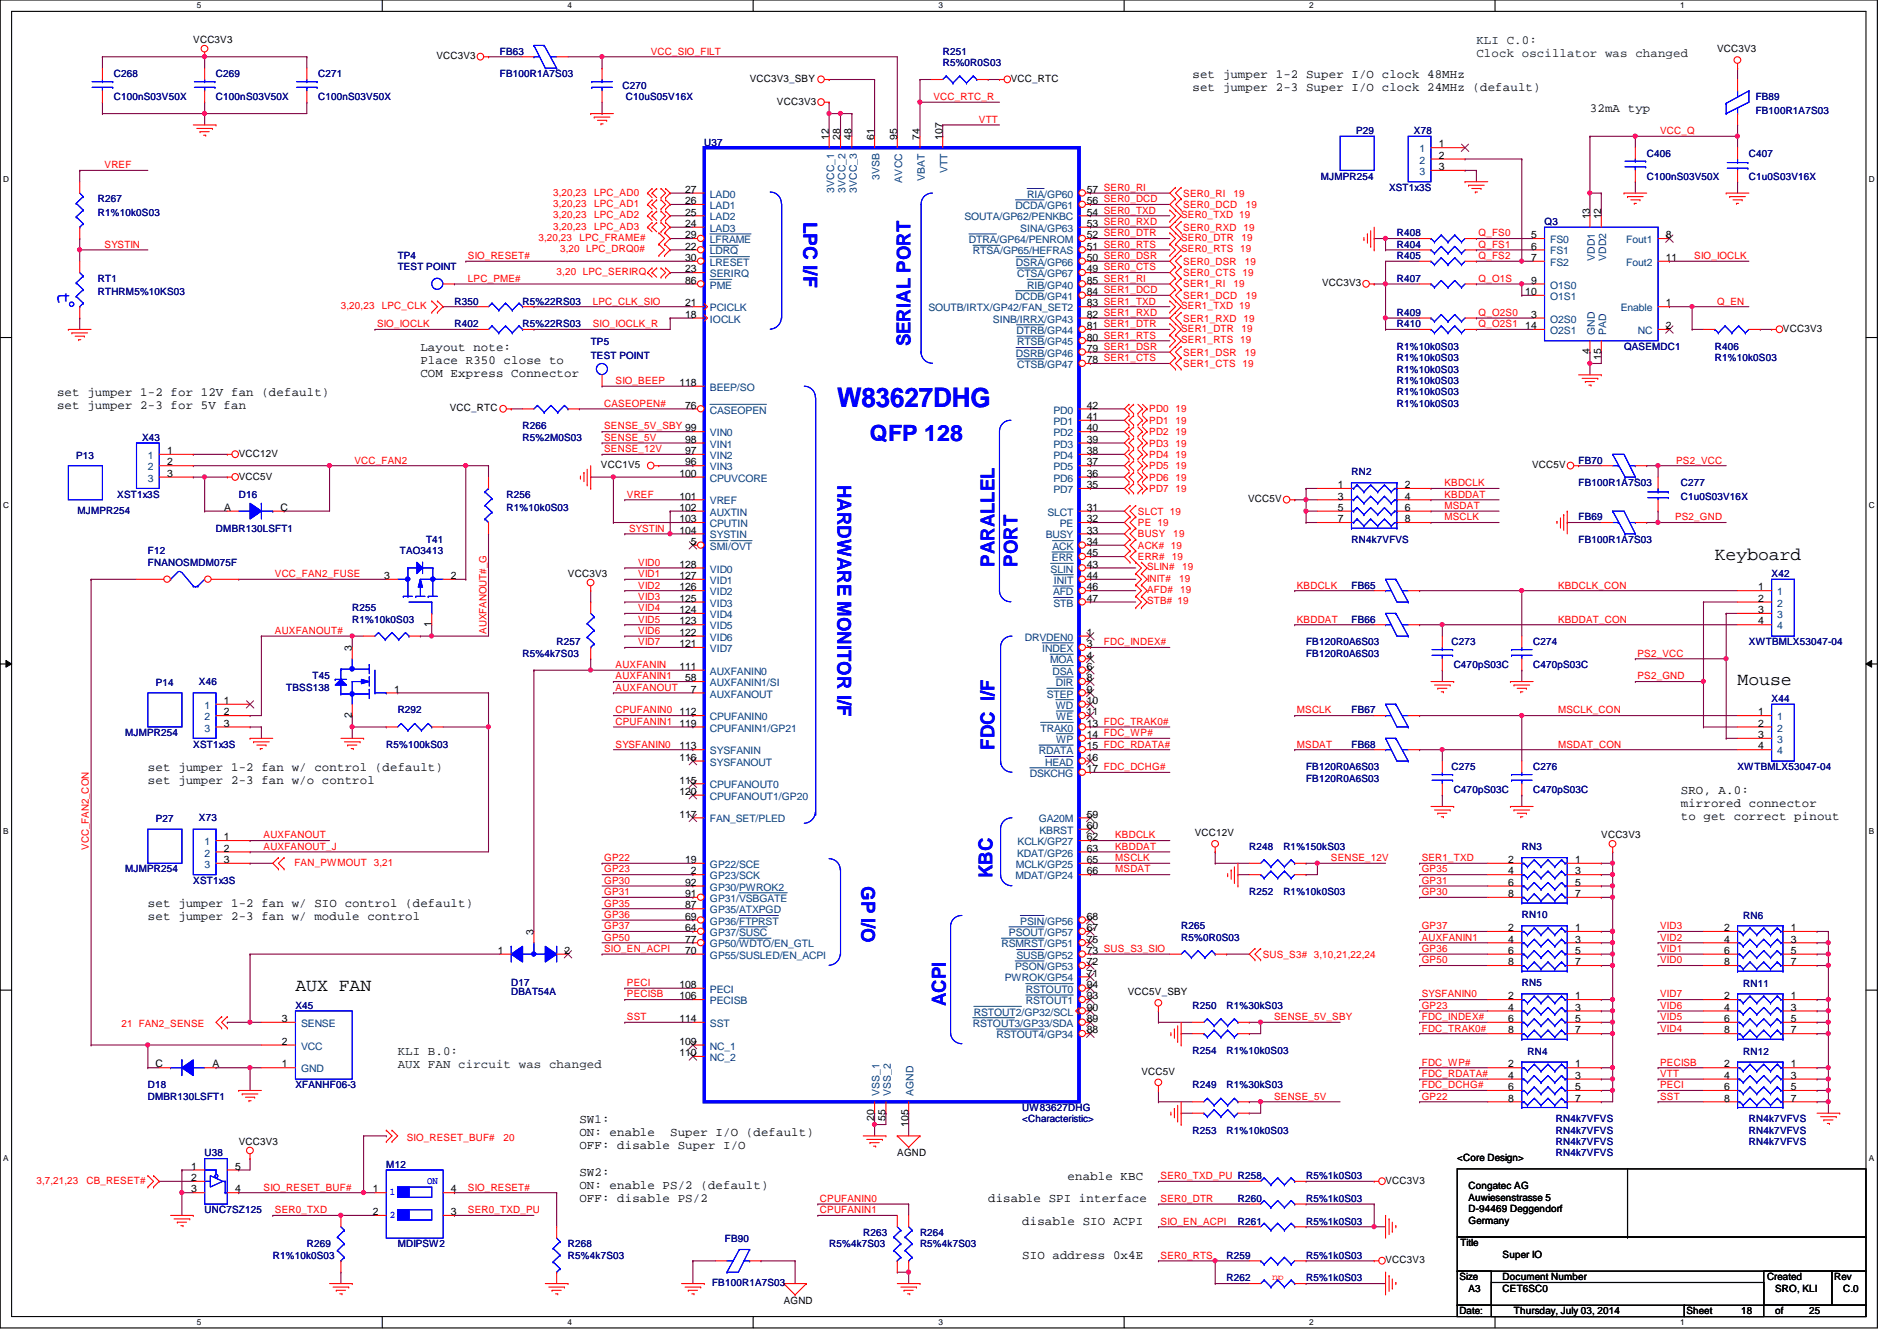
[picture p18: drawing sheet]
<svg xmlns="http://www.w3.org/2000/svg" width="297mm" height="210mm" viewBox="0 0 297 210" stroke-linecap="round" stroke-linejoin="round" font-family="sans-serif">
<defs><g id="words">
<text font-size="4.2" fill="#00f" x="131.1" y="63.7">W83627DHG</text>
<text font-size="3.5" fill="#00f" x="136.2" y="69">QFP 128</text>
<text font-size="3.2" fill="#00f" x="9.1" y="45.7" transform="rotate(90 9.1 45.7)">t</text>
<g font-size="3" fill="#00f">
<text x="125.8" y="34.7" transform="rotate(90 125.8 34.7)">LPC I/F</text>
<text x="142.6" y="54.2" transform="rotate(-90 142.6 54.2)">SERIAL PORT</text>
<text x="131.1" y="75.9" transform="rotate(90 131.1 75.9)">HARDWARE MONITOR I/F</text>
<text x="155.7" y="88.7" transform="rotate(-90 155.7 88.7)">PARALLEL</text>
<text x="159.3" y="88.7" transform="rotate(-90 159.3 88.7)">PORT</text>
<text x="155.7" y="117.3" transform="rotate(-90 155.7 117.3)">FDC I/F</text>
<text x="155.4" y="137.5" transform="rotate(-90 155.4 137.5)">KBC</text>
<text x="134.9" y="138.7" transform="rotate(90 134.9 138.7)">GP I/O</text>
<text x="148.1" y="157.5" transform="rotate(-90 148.1 157.5)">ACPI</text>
</g>
<g font-size="2.8">
<text x="268.5" y="87.6">Keyboard</text>
<text x="272.1" y="107.1">Mouse</text>
<text x="46.3" y="155.2">AUX FAN</text>
</g>
<g font-size="1.9" fill="#004000">
<text x="231.2" y="6.9">KLI C.0:</text>
<text x="231.2" y="8.9">Clock oscillator was changed</text>
<text x="62.3" y="165.1">KLI B.0:</text>
<text x="62.3" y="167.2">AUX FAN circuit was changed</text>
</g>
<g font-size="1.9">
<text x="186.7" y="12.2">set jumper 1-2 Super I/O clock 48MHz</text>
<text x="186.7" y="14.3">set jumper 2-3 Super I/O clock 24MHz (default)</text>
<text x="249" y="17.5">32mA typ</text>
<text x="65.8" y="54.9">Layout note:</text>
<text x="65.8" y="56.9">Place R350 close to</text>
<text x="65.8" y="59">COM Express Connector</text>
<text x="8.9" y="62">set jumper 1-2 for 12V fan (default)</text>
<text x="8.9" y="64.1">set jumper 2-3 for 5V fan</text>
<text x="23.2" y="120.6">set jumper 1-2 fan w/ control (default)</text>
<text x="23.2" y="122.7">set jumper 2-3 fan w/o control</text>
<text x="263.2" y="124.2">SRO, A.0:</text>
<text x="263.2" y="126.3">mirrored connector</text>
<text x="263.2" y="128.4">to get correct pinout</text>
<text x="23.2" y="142">set jumper 1-2 fan w/ SIO control (default)</text>
<text x="23.2" y="144.1">set jumper 2-3 fan w/ module control</text>
<text x="90.7" y="175.8">SW1:</text>
<text x="90.7" y="177.8">ON: enable</text>
<text x="90.7" y="179.9">OFF: disable Super I/O</text>
<text x="104.9" y="177.8">Super I/O (default)</text>
<text x="90.7" y="184.1">SW2:</text>
<text x="167.2" y="184.7">enable KBC</text>
<text x="90.7" y="186.1">ON: enable PS/2 (default)</text>
<text x="90.7" y="188.2">OFF: disable PS/2</text>
<text x="154.7" y="188.2">disable SPI interface</text>
<text x="160.1" y="191.8">disable SIO ACPI</text>
<text x="160.1" y="197.1">SIO address 0x4E</text>
</g>
<g font-size="1.6">
<text x="30.3" y="6.8">VCC3V3</text>
<text x="68.3" y="9.3">VCC3V3</text>
<text x="268.9" y="8.2">VCC3V3</text>
<text x="117.4" y="12.8">VCC3V3_SBY</text>
<text x="121.7" y="16.4">VCC3V3</text>
<text x="158.3" y="12.8">VCC_RTC</text>
<text x="129.8" y="21.9" transform="rotate(-90 129.8 21.9)">12</text>
<text x="131.6" y="21.9" transform="rotate(-90 131.6 21.9)">28</text>
<text x="133.3" y="21.9" transform="rotate(-90 133.3 21.9)">48</text>
<text x="136.9" y="21.9" transform="rotate(-90 136.9 21.9)">61</text>
<text x="140.5" y="21.9" transform="rotate(-90 140.5 21.9)">95</text>
<text x="144" y="21.9" transform="rotate(-90 144 21.9)">74</text>
<text x="147.6" y="21.9" transform="rotate(-90 147.6 21.9)">107</text>
<text x="225.3" y="23.1">1</text>
<text x="225.3" y="24.8">2</text>
<text x="225.3" y="26.6">3</text>
<text x="107.3" y="35.5">24</text>
<text x="107.3" y="33.7">25</text>
<text x="107.3" y="32">26</text>
<text x="107.3" y="30.2">27</text>
<text x="170.2" y="35.5">53 SER0_RXD</text>
<text x="170.2" y="33.7">54 SER0_TXD</text>
<text x="170.2" y="32">56 SER0_DCD</text>
<text x="170.2" y="30.2">57 SER0_RI</text>
<text x="248.9" y="34.3" transform="rotate(-90 248.9 34.3)">13</text>
<text x="250.7" y="34.3" transform="rotate(-90 250.7 34.3)">12</text>
<text x="107.3" y="37.3">29</text>
<text x="107.3" y="39.1">22</text>
<text x="107.3" y="40.9">30</text>
<text x="170.2" y="40.9">50 SER0_DSR</text>
<text x="170.2" y="39.1">51 SER0_RTS</text>
<text x="170.2" y="37.3">52 SER0_DTR</text>
<text x="239.7" y="37.3">5</text>
<text x="239.7" y="39.1">6</text>
<text x="239.7" y="40.9">7</text>
<text x="260.9" y="37.3">8</text>
<text x="260.9" y="40.9">11</text>
<text x="107.3" y="42.6">23</text>
<text x="107.3" y="44.4">86</text>
<text x="107.3" y="48">21</text>
<text x="170.2" y="42.6">49 SER0_CTS</text>
<text x="170.2" y="48">83 SER1_TXD</text>
<text x="170.2" y="46.2">84 SER1_DCD</text>
<text x="170.2" y="44.4">85 SER1_RI</text>
<text x="207" y="44.8">VCC3V3</text>
<text x="238.8" y="46.2">10</text>
<text x="239.7" y="44.4">9</text>
<text x="260.9" y="48">1</text>
<text x="107.3" y="49.7">18</text>
<text x="170.2" y="53.3">80 SER1_RTS</text>
<text x="170.2" y="51.5">81 SER1_DTR</text>
<text x="170.2" y="49.7">82 SER1_RXD</text>
<text x="238.8" y="51.5">14</text>
<text x="239.7" y="49.7">3</text>
<text x="260.9" y="51.5">2</text>
<text x="279.2" y="51.9">VCC3V3</text>
<text x="170.2" y="56.9">78 SER1_CTS</text>
<text x="170.2" y="55.1">79 SER1_DSR</text>
<text x="248.9" y="55.5" transform="rotate(-90 248.9 55.5)">4</text>
<text x="250.7" y="56.3" transform="rotate(-90 250.7 56.3)">15</text>
<text x="70.4" y="64.4">VCC_RTC</text>
<text x="106.4" y="60.4">118</text>
<text x="107.3" y="64">76</text>
<text x="170.2" y="64">42</text>
<text x="170.2" y="65.7">41</text>
<text x="26.2" y="71.1">1</text>
<text x="37.4" y="71.5">VCC12V</text>
<text x="107.3" y="69.3">98</text>
<text x="107.3" y="71.1">97</text>
<text x="170.2" y="67.5">40</text>
<text x="170.2" y="69.3">39</text>
<text x="170.2" y="71.1">38</text>
<text x="26.2" y="72.9">2</text>
<text x="26.2" y="74.6">3</text>
<text x="37.4" y="75.1">VCC5V</text>
<text x="94.1" y="73.3">VCC1V5</text>
<text x="106.4" y="74.6">100</text>
<text x="107.3" y="72.9">96</text>
<text x="170.2" y="72.9">37</text>
<text x="170.2" y="74.6">36</text>
<text x="170.2" y="76.4">35</text>
<text x="209.5" y="76.4">1</text>
<text x="220" y="76.4">2</text>
<text x="239.9" y="73.3">VCC5V</text>
<text x="35.1" y="80">A</text>
<text x="43.9" y="80">C</text>
<text x="106.4" y="78.2">101</text>
<text x="106.4" y="80">102</text>
<text x="106.4" y="81.7">103</text>
<text x="106.4" y="83.5">104</text>
<text x="170.2" y="80">31</text>
<text x="170.2" y="81.7">32</text>
<text x="170.2" y="83.5">33</text>
<text x="195.4" y="78.6">VCC5V</text>
<text x="209.5" y="78.2">3</text>
<text x="209.5" y="80">5</text>
<text x="209.5" y="81.7">7</text>
<text x="220" y="78.2">4</text>
<text x="220" y="80">6</text>
<text x="220" y="81.7">8</text>
<text x="106.4" y="88.9">128</text>
<text x="108.2" y="85.3">5</text>
<text x="170.2" y="85.3">34</text>
<text x="170.2" y="87.1">45</text>
<text x="170.2" y="88.9">43</text>
<text x="60.2" y="90.6">3</text>
<text x="70.6" y="90.6">2</text>
<text x="88.9" y="90.3">VCC3V3</text>
<text x="106.4" y="90.6">127</text>
<text x="106.4" y="92.4">126</text>
<text x="106.4" y="94.2">125</text>
<text x="106.4" y="96">124</text>
<text x="170.2" y="90.6">44</text>
<text x="170.2" y="92.4">46</text>
<text x="170.2" y="94.2">47</text>
<text x="275.3" y="92.4">1</text>
<text x="275.3" y="94.2">2</text>
<text x="275.3" y="96">3</text>
<text x="55.1" y="101.9" transform="rotate(-90 55.1 101.9)">3</text>
<text x="67.6" y="98.1" transform="rotate(-90 67.6 98.1)">1</text>
<text x="106.4" y="97.7">123</text>
<text x="106.4" y="99.5">122</text>
<text x="106.4" y="101.3">121</text>
<text x="170.2" y="99.5">1</text>
<text x="170.2" y="101.3">3</text>
<text x="275.3" y="97.7">4</text>
<text x="106.4" y="104.9">111</text>
<text x="107.3" y="106.6">58</text>
<text x="170.2" y="103.1">4</text>
<text x="170.2" y="104.9">6</text>
<text x="170.2" y="106.6">8</text>
<text x="35" y="110.2">1</text>
<text x="35" y="112">2</text>
<text x="35" y="113.7">3</text>
<text x="55.1" y="112.4" transform="rotate(-90 55.1 112.4)">2</text>
<text x="61.7" y="108.4">1</text>
<text x="106.4" y="112">112</text>
<text x="106.4" y="113.7">119</text>
<text x="108.2" y="108.4">7</text>
<text x="170.2" y="108.4">9</text>
<text x="170.2" y="110.2">10</text>
<text x="170.2" y="112">11</text>
<text x="170.2" y="113.7">13 FDC_TRAK0#</text>
<text x="275.3" y="112">1</text>
<text x="275.3" y="113.7">2</text>
<text x="106.4" y="117.3">113</text>
<text x="106.4" y="119.1">116</text>
<text x="170.2" y="115.5">14 FDC_WP#</text>
<text x="170.2" y="117.3">15 FDC_RDATA#</text>
<text x="170.2" y="119.1">16</text>
<text x="275.3" y="115.5">3</text>
<text x="275.3" y="117.3">4</text>
<text x="106.4" y="122.6">115</text>
<text x="106.4" y="124.4">120</text>
<text x="170.2" y="120.9">17 FDC_DCHG#</text>
<text x="35" y="131.5">1</text>
<text x="106.4" y="128">117</text>
<text x="170.2" y="129.8">60</text>
<text x="170.2" y="128">59</text>
<text x="170.2" y="131.5">62</text>
<text x="187.1" y="130.9">VCC12V</text>
<text x="250.7" y="131.2">VCC3V3</text>
<text x="35" y="133.3">2</text>
<text x="35" y="135.1">3</text>
<text x="107.3" y="135.1">19</text>
<text x="108.2" y="136.9">2</text>
<text x="170.2" y="133.3">63</text>
<text x="170.2" y="136.9">66</text>
<text x="170.2" y="135.1">65</text>
<text x="236.2" y="135.1">2</text>
<text x="236.2" y="136.9">4</text>
<text x="246.6" y="135.1">1</text>
<text x="246.6" y="136.9">3</text>
<text x="107.3" y="138.6">92</text>
<text x="107.3" y="140.4">91</text>
<text x="107.3" y="142.2">87</text>
<text x="107.3" y="144">69</text>
<text x="170.2" y="144">68</text>
<text x="236.2" y="138.6">6</text>
<text x="236.2" y="140.4">8</text>
<text x="246.6" y="138.6">5</text>
<text x="246.6" y="140.4">7</text>
<text x="77.9" y="149.3">1</text>
<text x="83.6" y="146.3" transform="rotate(-90 83.6 146.3)">3</text>
<text x="88.4" y="149.3">2</text>
<text x="107.3" y="145.8">64</text>
<text x="107.3" y="147.5">77</text>
<text x="107.3" y="149.3">70</text>
<text x="170.2" y="145.8">67</text>
<text x="170.2" y="147.5">75</text>
<text x="170.2" y="149.3">73 SUS_S3_SIO</text>
<text x="236.2" y="145.8">2</text>
<text x="236.2" y="147.5">4</text>
<text x="236.2" y="149.3">6</text>
<text x="246.6" y="145.8">1</text>
<text x="246.6" y="147.5">3</text>
<text x="246.6" y="149.3">5</text>
<text x="270" y="145.8">2</text>
<text x="270" y="147.5">4</text>
<text x="270" y="149.3">6</text>
<text x="280.4" y="145.8">1</text>
<text x="280.4" y="147.5">3</text>
<text x="280.4" y="149.3">5</text>
<text x="106.4" y="154.6">108</text>
<text x="170.2" y="151.1">72</text>
<text x="170.2" y="152.9">71</text>
<text x="170.2" y="154.6">94</text>
<text x="176.6" y="155.8">VCC5V_SBY</text>
<text x="236.2" y="151.1">8</text>
<text x="246.6" y="151.1">7</text>
<text x="270" y="151.1">8</text>
<text x="280.4" y="151.1">7</text>
<text x="44.2" y="160">3</text>
<text x="106.4" y="156.4">106</text>
<text x="106.4" y="160">114</text>
<text x="170.2" y="156.4">93</text>
<text x="170.2" y="158.2">90</text>
<text x="170.2" y="160">89</text>
<text x="170.2" y="161.8">88</text>
<text x="236.2" y="156.4">2</text>
<text x="236.2" y="158.2">4</text>
<text x="236.2" y="160">6</text>
<text x="236.2" y="161.8">8</text>
<text x="246.6" y="156.4">1</text>
<text x="246.6" y="158.2">3</text>
<text x="246.6" y="160">5</text>
<text x="246.6" y="161.8">7</text>
<text x="270" y="156.4">2</text>
<text x="270" y="158.2">4</text>
<text x="270" y="160">6</text>
<text x="270" y="161.8">8</text>
<text x="280.4" y="156.4">1</text>
<text x="280.4" y="158.2">3</text>
<text x="280.4" y="160">5</text>
<text x="280.4" y="161.8">7</text>
<text x="24.3" y="167.1">C</text>
<text x="33.3" y="167.1">A</text>
<text x="44.2" y="163.5">2</text>
<text x="44.2" y="167.1">1</text>
<text x="106.4" y="163.5">109</text>
<text x="106.4" y="165.3">110</text>
<text x="236.2" y="167.1">2</text>
<text x="246.6" y="167.1">1</text>
<text x="270" y="167.1">2</text>
<text x="280.4" y="167.1">1</text>
<text x="178.7" y="168.2">VCC5V</text>
<text x="236.2" y="168.9">4</text>
<text x="236.2" y="170.6">6</text>
<text x="236.2" y="172.4">8</text>
<text x="246.6" y="168.9">3</text>
<text x="246.6" y="170.6">5</text>
<text x="246.6" y="172.4">7</text>
<text x="270" y="168.9">4</text>
<text x="270" y="170.6">6</text>
<text x="270" y="172.4">8</text>
<text x="280.4" y="168.9">3</text>
<text x="280.4" y="170.6">5</text>
<text x="280.4" y="172.4">7</text>
<text x="37.4" y="179.2">VCC3V3</text>
<text x="136.9" y="175.5" transform="rotate(-90 136.9 175.5)">20</text>
<text x="138.7" y="175.5" transform="rotate(-90 138.7 175.5)">55</text>
<text x="142.2" y="176.4" transform="rotate(-90 142.2 176.4)">105</text>
<text x="29.9" y="183.1">1</text>
<text x="29.9" y="184.9">2</text>
<text x="36.8" y="183.1">5</text>
<text x="140.5" y="181">AGND</text>
<text x="217" y="185.3">VCC3V3</text>
<text x="228.2" y="181.7">&lt;Core Design&gt;</text>
<text x="29.9" y="186.6">3</text>
<text x="36.8" y="186.6">4</text>
<text x="58.4" y="186.6">1</text>
<text x="58.4" y="190.2">2</text>
<text x="70.6" y="186.6">4</text>
<text x="70.6" y="190.2">3</text>
<text x="230" y="186.2">Congatec AG</text>
<text x="230" y="188">Auwiesenstrasse 5</text>
<text x="230" y="189.7">D-94469 Deggendorf</text>
<text x="230" y="191.5">Germany</text>
<text x="217" y="197.7">VCC3V3</text>
<text x="228.7" y="195.1">Title</text>
<text x="235.3" y="196.8">Super IO</text>
<text x="228.5" y="200.4">Size</text>
<text x="230" y="202.2">A3</text>
<text x="235.3" y="200.4">Document Number</text>
<text x="235.3" y="202.2">CET6SC0</text>
<text x="276.7" y="200.4">Created</text>
<text x="278" y="202.2">SRO, KLI</text>
<text x="287.2" y="200.4">Rev</text>
<text x="288.6" y="202.2">C.0</text>
<text x="122.7" y="204.1">AGND</text>
<text x="228.5" y="205.7">Date:</text>
<text x="237.1" y="205.7">Thursday, July 03, 2014</text>
<text x="264.1" y="205.7">Sheet</text>
<text x="272.6" y="205.7">18</text>
<text x="278" y="205.7">of</text>
<text x="283.3" y="205.7">25</text>
</g>
<g font-size="1.6" fill="#000080">
<text x="78.3" y="8.6">FB63</text>
<text x="147.6" y="8.6">R251</text>
<text x="147.6" y="10.3">R5%0R0S03</text>
<text x="17.8" y="12.1">C268</text>
<text x="17.8" y="15.7">C100nS03V50X</text>
<text x="33.8" y="12.1">C269</text>
<text x="33.8" y="15.7">C100nS03V50X</text>
<text x="49.8" y="12.1">C271</text>
<text x="49.8" y="15.7">C100nS03V50X</text>
<text x="78.3" y="12.1">FB100R1A7S03</text>
<text x="97.5" y="13.9">C270</text>
<text x="98" y="15.7">C10uS05V16X</text>
<text x="274.9" y="15.7">FB89</text>
<text x="274.9" y="17.8">FB100R1A7S03</text>
<text x="110.3" y="22.8">U37</text>
<text x="212.3" y="21">P29</text>
<text x="221.4" y="21">X78</text>
<text x="206.8" y="28.1">MJMPR254</text>
<text x="217.5" y="29.9">XST1x3S</text>
<text x="257.8" y="24.6">C406</text>
<text x="257.8" y="28.1">C100nS03V50X</text>
<text x="273.9" y="24.6">C407</text>
<text x="273.9" y="28.1">C1u0S03V16X</text>
<text x="15.3" y="31.7">R267</text>
<text x="15.3" y="33.8">R1%10k0S03</text>
<text x="241.8" y="35.2">Q3</text>
<text x="62.3" y="40.6">TP4</text>
<text x="218.7" y="40.6">R405</text>
<text x="218.7" y="37">R408</text>
<text x="218.7" y="38.8">R404</text>
<text x="15.3" y="44.1">RT1</text>
<text x="15.3" y="46.2">RTHRM5%10KS03</text>
<text x="62.3" y="42.3">TEST POINT</text>
<text x="71.2" y="47.7">R350</text>
<text x="81.8" y="47.7">R5%22RS03</text>
<text x="218.7" y="44.1">R407</text>
<text x="71.2" y="51.2">R402</text>
<text x="81.8" y="51.2">R5%22RS03</text>
<text x="218.7" y="49.4">R409</text>
<text x="218.7" y="51.2">R410</text>
<text x="92.5" y="54.1">TP5</text>
<text x="92.5" y="56.2">TEST POINT</text>
<text x="218.7" y="58.3">R1%10k0S03</text>
<text x="218.7" y="54.8">R1%10k0S03</text>
<text x="218.7" y="56.6">R1%10k0S03</text>
<text x="254.3" y="54.8">QASEMDC1</text>
<text x="268.5" y="54.8">R406</text>
<text x="268.5" y="56.6">R1%10k0S03</text>
<text x="218.7" y="60.1">R1%10k0S03</text>
<text x="218.7" y="61.9">R1%10k0S03</text>
<text x="218.7" y="63.7">R1%10k0S03</text>
<text x="11.9" y="71.8">P13</text>
<text x="22.3" y="69">X43</text>
<text x="81.8" y="67.2">R266</text>
<text x="81.8" y="69">R5%2M0S03</text>
<text x="18.4" y="77.9">XST1x3S</text>
<text x="37.4" y="77.9">D16</text>
<text x="79.3" y="77.9">R256</text>
<text x="211.6" y="74.3">RN2</text>
<text x="247.2" y="72.6">FB70</text>
<text x="247.2" y="76.1">FB100R1A7S03</text>
<text x="263.2" y="76.1">C277</text>
<text x="12.1" y="80.4">MJMPR254</text>
<text x="33.8" y="83.2">DMBR130LSFT1</text>
<text x="79.3" y="80">R1%10k0S03</text>
<text x="247.2" y="81.4">FB69</text>
<text x="263.2" y="78.2">C1u0S03V16X</text>
<text x="23.2" y="86.8">F12</text>
<text x="23.2" y="88.6">FNANOSMDM075F</text>
<text x="62.6" y="86.8">TAO3413</text>
<text x="66.7" y="85">T41</text>
<text x="211.6" y="85">RN4k7VFVS</text>
<text x="247.2" y="85">FB100R1A7S03</text>
<text x="55.2" y="95.7">R255</text>
<text x="211.6" y="92.1">FB65</text>
<text x="277.4" y="90.3">X42</text>
<text x="55.2" y="97.5">R1%10k0S03</text>
<text x="87.2" y="101">R257</text>
<text x="204.5" y="101">FB120R0A6S03</text>
<text x="211.6" y="97.5">FB66</text>
<text x="227.3" y="101">C273</text>
<text x="240.1" y="101">C274</text>
<text x="273.9" y="101">XWTBMLX53047-04</text>
<text x="24.4" y="107.4">P14</text>
<text x="31.2" y="107.2">X46</text>
<text x="48.9" y="106.3">T45</text>
<text x="81.8" y="102.8">R5%4k7S03</text>
<text x="204.5" y="102.8">FB120R0A6S03</text>
<text x="227.6" y="104.6">C470pS03C</text>
<text x="240.1" y="104.6">C470pS03C</text>
<text x="44.8" y="108.1">TBSS138</text>
<text x="62.3" y="111.7">R292</text>
<text x="211.6" y="111.7">FB67</text>
<text x="277.4" y="109.9">X44</text>
<text x="19.6" y="115.2">MJMPR254</text>
<text x="30.3" y="117">XST1x3S</text>
<text x="60.5" y="117">R5%100kS03</text>
<text x="211.6" y="117">FB68</text>
<text x="204.5" y="122.3">FB120R0A6S03</text>
<text x="204.5" y="120.6">FB120R0A6S03</text>
<text x="227.3" y="120.6">C275</text>
<text x="227.6" y="124.1">C470pS03C</text>
<text x="240.1" y="120.6">C276</text>
<text x="240.1" y="124.1">C470pS03C</text>
<text x="272.1" y="120.6">XWTBMLX53047-04</text>
<text x="24.4" y="128.7">P27</text>
<text x="31.2" y="128.6">X73</text>
<text x="19.6" y="136.6">MJMPR254</text>
<text x="195.6" y="133">R248</text>
<text x="201" y="133">R1%150kS03</text>
<text x="238.3" y="133">RN3</text>
<text x="30.3" y="138.3">XST1x3S</text>
<text x="195.6" y="140.1">R252</text>
<text x="201" y="140.1">R1%10k0S03</text>
<text x="238.3" y="143.7">RN10</text>
<text x="273" y="143.8">RN6</text>
<text x="185" y="145.5">R265</text>
<text x="185" y="147.2">R5%0R0S03</text>
<text x="80" y="154.3">D17</text>
<text x="80" y="155.8">DBAT54A</text>
<text x="238.3" y="154.3">RN5</text>
<text x="273" y="154.5">RN11</text>
<text x="46.3" y="157.9">X45</text>
<text x="186.7" y="157.9">R250</text>
<text x="192.1" y="157.9">R1%30kS03</text>
<text x="186.7" y="165">R254</text>
<text x="192.1" y="165">R1%10k0S03</text>
<text x="239.2" y="165.2">RN4</text>
<text x="273" y="165.2">RN12</text>
<text x="23.2" y="170.3">D18</text>
<text x="23.2" y="172.1">DMBR130LSFT1</text>
<text x="46.3" y="170.3">XFANHF06-3</text>
<text x="160.1" y="173.9">UW83627DHG</text>
<text x="186.7" y="170.3">R249</text>
<text x="192.1" y="170.3">R1%30kS03</text>
<text x="160.1" y="175.7">&lt;Characteristic&gt;</text>
<text x="186.7" y="177.5">R253</text>
<text x="192.1" y="177.5">R1%10k0S03</text>
<text x="243.6" y="177.5">RN4k7VFVS</text>
<text x="243.6" y="175.7">RN4k7VFVS</text>
<text x="243.6" y="179.2">RN4k7VFVS</text>
<text x="273.9" y="175.7">RN4k7VFVS</text>
<text x="273.9" y="179.2">RN4k7VFVS</text>
<text x="273.9" y="177.5">RN4k7VFVS</text>
<text x="32" y="181">U38</text>
<text x="60.5" y="182.8">M12</text>
<text x="204.5" y="184.6">R5%1k0S03</text>
<text x="243.6" y="181">RN4k7VFVS</text>
<text x="32" y="189.9">UNC7SZ125</text>
<text x="193.8" y="191.7">R261</text>
<text x="193.8" y="188.1">R260</text>
<text x="204.5" y="191.7">R5%1k0S03</text>
<text x="204.5" y="188.1">R5%1k0S03</text>
<text x="42.7" y="197">R1%10k0S03</text>
<text x="48" y="195.2">R269</text>
<text x="62.3" y="195.2">MDIPSW2</text>
<text x="88.9" y="195.2">R268</text>
<text x="88.9" y="197">R5%4k7S03</text>
<text x="113.5" y="194.4">FB90</text>
<text x="129.8" y="195.2">R5%4k7S03</text>
<text x="135.2" y="193.5">R263</text>
<text x="144.1" y="193.5">R264</text>
<text x="144.1" y="195.2">R5%4k7S03</text>
<text x="192.1" y="197">R259</text>
<text x="204.5" y="197">R5%1k0S03</text>
<text x="111.5" y="201.3">FB100R1A7S03</text>
<text x="192.1" y="200.6">R262</text>
<text x="204.5" y="200.6">R5%1k0S03</text>
</g>
<g font-size="1.6" fill="#f00">
<text x="101.9" y="8.6">VCC_SIO_FILT</text>
<text x="146.2" y="15.7">VCC_RTC_R</text>
<text x="153.3" y="19.2">VTT</text>
<text x="260" y="21">VCC_Q</text>
<text x="16.4" y="26.3">VREF</text>
<text x="86.6" y="30.6">3,20,23</text>
<text x="86.6" y="32.4">3,20,23</text>
<text x="86.6" y="34.2">3,20,23</text>
<text x="86.6" y="35.9">3,20,23</text>
<text x="93" y="30.6">LPC_AD0</text>
<text x="93" y="32.4">LPC_AD1</text>
<text x="93" y="34.2">LPC_AD2</text>
<text x="93" y="35.9">LPC_AD3</text>
<text x="185" y="34.2">SER0_TXD 19</text>
<text x="185.3" y="30.8">SER0_RI</text>
<text x="185.3" y="32.6">SER0_DCD</text>
<text x="193.1" y="30.8">19</text>
<text x="195.1" y="32.6">19</text>
<text x="16.4" y="38.8">SYSTIN</text>
<text x="73.3" y="40.6">SIO_RESET#</text>
<text x="84.3" y="37.7">3,20,23</text>
<text x="87.7" y="39.5">3,20 LPC_DRQ0#</text>
<text x="90.7" y="37.7">LPC_FRAME#</text>
<text x="185" y="37.7">SER0_DTR</text>
<text x="185" y="39.5">SER0_RTS 19</text>
<text x="185.3" y="36.1">SER0_RXD 19</text>
<text x="185.3" y="41.4">SER0_DSR</text>
<text x="194.4" y="37.7">19</text>
<text x="194.9" y="41.4">19</text>
<text x="231.5" y="38.8">Q_FS1</text>
<text x="231.5" y="37">Q_FS0</text>
<text x="231.5" y="40.6">Q_FS2</text>
<text x="265.3" y="40.6">SIO_IOCLK</text>
<text x="73.3" y="44.1">LPC_PME#</text>
<text x="87.2" y="43.1">3,20 LPC_SERIRQ</text>
<text x="92.8" y="47.7">LPC_CLK_SIO</text>
<text x="185.3" y="43.2">SER0_CTS 19</text>
<text x="185.3" y="45">SER1_RI</text>
<text x="185.3" y="46.8">SER1_DCD</text>
<text x="193.1" y="45">19</text>
<text x="195.1" y="46.8">19</text>
<text x="231.5" y="44.1">Q_O1S</text>
<text x="268.9" y="47.7">Q_EN</text>
<text x="53.4" y="48.4">3,20,23</text>
<text x="59.1" y="51.2">SIO_IOCLK</text>
<text x="59.8" y="48.4">LPC_CLK</text>
<text x="92.8" y="51.2">SIO_IOCLK_R</text>
<text x="185" y="48.4">SER1_TXD 19</text>
<text x="185" y="51.9">SER1_DTR</text>
<text x="185" y="53.7">SER1_RTS 19</text>
<text x="185.3" y="50.3">SER1_RXD 19</text>
<text x="194.4" y="51.9">19</text>
<text x="231.5" y="49.4">Q_O2S0</text>
<text x="231.5" y="51.2">Q_O2S1</text>
<text x="185.3" y="55.7">SER1_DSR</text>
<text x="185.3" y="57.4">SER1_CTS 19</text>
<text x="194.9" y="55.7">19</text>
<text x="94.6" y="63.7">CASEOPEN#</text>
<text x="96.4" y="60.1">SIO_BEEP</text>
<text x="180" y="64.6">PD0 19</text>
<text x="94.6" y="70.8">SENSE_12V</text>
<text x="94.6" y="67.2">SENSE_5V_SBY 99</text>
<text x="94.6" y="69">SENSE_5V</text>
<text x="180" y="66.3">PD1 19</text>
<text x="180" y="68.1">PD2 19</text>
<text x="180" y="69.9">PD3 19</text>
<text x="180" y="71.7">PD4 19</text>
<text x="55.5" y="72.6">VCC_FAN2</text>
<text x="98.2" y="77.9">VREF</text>
<text x="180" y="73.4">PD5 19</text>
<text x="180" y="75.2">PD6 19</text>
<text x="180" y="77">PD7 19</text>
<text x="226.2" y="76.1">KBDCLK</text>
<text x="226.2" y="77.9">KBDDAT</text>
<text x="262.5" y="72.6">PS2_VCC</text>
<text x="98.5" y="83.2">SYSTIN</text>
<text x="178.2" y="82.3">PE 19</text>
<text x="178.2" y="80.6">SLCT 19</text>
<text x="226.2" y="81.4">MSCLK</text>
<text x="226.2" y="79.7">MSDAT</text>
<text x="262.3" y="81.4">PS2_GND</text>
<text x="99.9" y="88.6">VID0</text>
<text x="178.2" y="84.1">BUSY</text>
<text x="178.2" y="85.9">ACK# 19</text>
<text x="178.2" y="87.7">ERR#</text>
<text x="179.6" y="89.3">SLIN#</text>
<text x="183.5" y="87.7">19</text>
<text x="183.7" y="84.1">19</text>
<text x="185.1" y="89.3">19</text>
<text x="43" y="90.3">VCC_FAN2_FUSE</text>
<text x="99.9" y="95.7">VID4</text>
<text x="99.9" y="93.9">VID3</text>
<text x="99.9" y="92.1">VID2</text>
<text x="99.9" y="90.3">VID1</text>
<text x="179.6" y="91.1">INIT#</text>
<text x="179.6" y="92.8">AFD#</text>
<text x="179.6" y="94.6">STB# 19</text>
<text x="184.6" y="91.1">19</text>
<text x="184.8" y="92.8">19</text>
<text x="203.1" y="92.1">KBDCLK</text>
<text x="244" y="92.1">KBDCLK_CON</text>
<text x="43" y="99.2">AUXFANOUT#</text>
<text x="76.2" y="99.2" transform="rotate(-90 76.2 99.2)">AUXFANOUT#_G</text>
<text x="99.9" y="101">VID7</text>
<text x="99.9" y="99.2">VID6</text>
<text x="99.9" y="97.5">VID5</text>
<text x="172.8" y="101">FDC_INDEX#</text>
<text x="203.1" y="97.5">KBDDAT</text>
<text x="244" y="97.5">KBDDAT_CON</text>
<text x="96.4" y="104.6">AUXFANIN</text>
<text x="96.4" y="106.3">AUXFANIN1</text>
<text x="256.4" y="106.3">PS2_GND</text>
<text x="256.4" y="102.8">PS2_VCC</text>
<text x="96.4" y="111.7">CPUFANIN0</text>
<text x="96.4" y="113.5">CPUFANIN1</text>
<text x="96.4" y="108.1">AUXFANOUT</text>
<text x="203.1" y="111.7">MSCLK</text>
<text x="244" y="111.7">MSCLK_CON</text>
<text x="96.4" y="117">SYSFANIN0</text>
<text x="203.1" y="117">MSDAT</text>
<text x="244" y="117">MSDAT_CON</text>
<text x="41.3" y="131.2">AUXFANOUT</text>
<text x="174.6" y="131.2">KBDCLK</text>
<text x="13.9" y="133" transform="rotate(-90 13.9 133)">VCC_FAN2_CON</text>
<text x="41.3" y="133">AUXFANOUT_J</text>
<text x="46.1" y="135.5">FAN_PWMOUT 3,21</text>
<text x="94.6" y="134.8">GP22</text>
<text x="94.6" y="136.6">GP23</text>
<text x="174.6" y="136.6">MSDAT</text>
<text x="174.6" y="134.8">MSCLK</text>
<text x="174.6" y="133">KBDDAT</text>
<text x="208.4" y="134.8">SENSE_12V</text>
<text x="222.6" y="134.8">SER1_TXD</text>
<text x="222.6" y="136.6">GP35</text>
<text x="94.6" y="138.3">GP30</text>
<text x="94.6" y="140.1">GP31</text>
<text x="94.6" y="141.9">GP35</text>
<text x="94.6" y="143.7">GP36</text>
<text x="222.6" y="138.3">GP31</text>
<text x="222.6" y="140.1">GP30</text>
<text x="94.6" y="149">SIO_EN_ACPI</text>
<text x="94.6" y="145.5">GP37</text>
<text x="94.6" y="147.2">GP50</text>
<text x="197.7" y="149.9">SUS_S3# 3,10,21,22,24</text>
<text x="222.6" y="145.5">GP37</text>
<text x="222.6" y="147.2">AUXFANIN1</text>
<text x="222.6" y="149">GP36</text>
<text x="260" y="149">VID1</text>
<text x="260" y="147.2">VID2</text>
<text x="260" y="145.5">VID3</text>
<text x="98.2" y="154.3">PECI</text>
<text x="222.6" y="150.8">GP50</text>
<text x="260" y="150.8">VID0</text>
<text x="19" y="160.7">21 FAN2_SENSE</text>
<text x="98.2" y="156.1">PECISB</text>
<text x="98.2" y="159.7">SST</text>
<text x="199.5" y="159.7">SENSE_5V_SBY</text>
<text x="222.6" y="157.9">GP23</text>
<text x="222.6" y="161.5">FDC_TRAK0#</text>
<text x="222.6" y="159.7">FDC_INDEX#</text>
<text x="222.6" y="156.1">SYSFANIN0</text>
<text x="260" y="161.5">VID4</text>
<text x="260" y="159.7">VID5</text>
<text x="260" y="157.9">VID6</text>
<text x="260" y="156.1">VID7</text>
<text x="222.6" y="166.8">FDC_WP#</text>
<text x="260" y="166.8">PECISB</text>
<text x="199.5" y="172.1">SENSE_5V</text>
<text x="222.6" y="172.1">GP22</text>
<text x="222.6" y="168.6">FDC_RDATA#</text>
<text x="222.6" y="170.3">FDC_DCHG#</text>
<text x="260" y="170.3">PECI</text>
<text x="260" y="172.1">SST</text>
<text x="260" y="168.6">VTT</text>
<text x="63.7" y="178.5">SIO_RESET_BUF#</text>
<text x="78.8" y="178.5">20</text>
<text x="5.7" y="185.3">3,7,21,23</text>
<text x="13.5" y="185.3">CB_RESET#</text>
<text x="181.7" y="184.6">SER0_TXD_PU R258</text>
<text x="41.3" y="186.4">SIO_RESET_BUF#</text>
<text x="43" y="189.9">SER0_TXD</text>
<text x="73.3" y="186.4">SIO_RESET#</text>
<text x="73.3" y="189.9">SER0_TXD_PU</text>
<text x="128.4" y="188.1">CPUFANIN0</text>
<text x="128.4" y="189.9">CPUFANIN1</text>
<text x="181.7" y="188.1">SER0_DTR</text>
<text x="181.7" y="191.7">SIO_EN_ACPI</text>
<text x="181.7" y="197">SER0_RTS</text>
<text x="199.2" y="200.4">np</text>
</g>
<g font-size="1.6" fill="#004080">
<text x="222.3" y="23.8">1</text>
<text x="137.7" y="28.2" transform="rotate(-90 137.7 28.2)">3VSB</text>
<text x="141.3" y="28.6" transform="rotate(-90 141.3 28.6)">AVCC</text>
<text x="144.8" y="28.3" transform="rotate(-90 144.8 28.3)">VBAT</text>
<text x="148.4" y="27.1" transform="rotate(-90 148.4 27.1)">VTT</text>
<text x="222.3" y="25.6">2</text>
<text x="222.3" y="27.4">3</text>
<text x="111.2" y="34.5">LAD2</text>
<text x="111.2" y="32.7">LAD1</text>
<text x="111.2" y="30.9">LAD0</text>
<text x="130.6" y="30.1" transform="rotate(-90 130.6 30.1)">3VCC_1</text>
<text x="132.4" y="30.1" transform="rotate(-90 132.4 30.1)">3VCC_2</text>
<text x="134.2" y="30.1" transform="rotate(-90 134.2 30.1)">3VCC_3</text>
<text x="151" y="34.5">SOUTA/GP62/PENKBC</text>
<text x="159" y="32.7">DCDA/GP61</text>
<text x="160.8" y="30.9">RIA/GP60</text>
<text x="111.2" y="36.3">LAD3</text>
<text x="111.2" y="38.1">LFRAME</text>
<text x="111.2" y="39.8">LDRQ</text>
<text x="111.2" y="41.6">LRESET</text>
<text x="151.7" y="38.1">DTRA/GP64/PENROM</text>
<text x="152.4" y="39.8">RTSA/GP65/HEFRAS</text>
<text x="159.1" y="41.6">DSRA/GP66</text>
<text x="159.8" y="36.3">SINA/GP63</text>
<text x="242.7" y="38.1">FS0</text>
<text x="242.7" y="39.8">FS1</text>
<text x="242.7" y="41.6">FS2</text>
<text x="249.7" y="40.8" transform="rotate(-90 249.7 40.8)">VDD1</text>
<text x="251.5" y="40.8" transform="rotate(-90 251.5 40.8)">VDD2</text>
<text x="254.6" y="38.1">Fout1</text>
<text x="254.6" y="41.6">Fout2</text>
<text x="111.2" y="43.4">SERIRQ</text>
<text x="111.2" y="45.2">PME</text>
<text x="159" y="46.9">DCDB/GP41</text>
<text x="159.3" y="43.4">CTSA/GP67</text>
<text x="160.8" y="45.2">RIB/GP40</text>
<text x="242.7" y="45.2">O1S0</text>
<text x="242.7" y="46.9">O1S1</text>
<text x="111.2" y="50.5">IOCLK</text>
<text x="111.2" y="48.7">PCICLK</text>
<text x="145.4" y="48.7">SOUTB/IRTX/GP42/FAN_SET2</text>
<text x="155.5" y="50.5">SINB/IRRX/GP43</text>
<text x="159.2" y="52.3">DTRB/GP44</text>
<text x="242.7" y="50.5">O2S0</text>
<text x="242.7" y="52.3">O2S1</text>
<text x="249.7" y="52.5" transform="rotate(-90 249.7 52.5)">GND</text>
<text x="251.5" y="52.5" transform="rotate(-90 251.5 52.5)">PAD</text>
<text x="253.8" y="48.7">Enable</text>
<text x="256.5" y="52.3">NC</text>
<text x="159.1" y="55.8">DSRB/GP46</text>
<text x="159.3" y="57.6">CTSB/GP47</text>
<text x="159.3" y="54.1">RTSB/GP45</text>
<text x="111.2" y="61.2">BEEP/SO</text>
<text x="111.2" y="64.7">CASEOPEN</text>
<text x="165" y="64.7">PD0</text>
<text x="23.2" y="71.8">1</text>
<text x="111.2" y="68.3">VIN0</text>
<text x="111.2" y="70.1">VIN1</text>
<text x="111.2" y="71.8">VIN2</text>
<text x="165" y="66.5">PD1</text>
<text x="165" y="68.3">PD2</text>
<text x="165" y="70.1">PD3</text>
<text x="165" y="71.8">PD4</text>
<text x="23.2" y="73.6">2</text>
<text x="23.2" y="75.4">3</text>
<text x="111.2" y="73.6">VIN3</text>
<text x="111.2" y="75.4">CPUVCORE</text>
<text x="165" y="73.6">PD5</text>
<text x="165" y="75.4">PD6</text>
<text x="165" y="77.2">PD7</text>
<text x="111.2" y="79">VREF</text>
<text x="111.2" y="80.7">AUXTIN</text>
<text x="111.2" y="82.5">CPUTIN</text>
<text x="164" y="80.7">SLCT</text>
<text x="165.9" y="82.5">PE</text>
<text x="111.2" y="84.3">SYSTIN</text>
<text x="111.2" y="86.1">SMI/OVT</text>
<text x="111.2" y="89.6">VID0</text>
<text x="163.7" y="84.3">BUSY</text>
<text x="164.5" y="89.6">SLIN</text>
<text x="164.7" y="87.8">ERR</text>
<text x="164.8" y="86.1">ACK</text>
<text x="111.2" y="91.4">VID1</text>
<text x="111.2" y="93.2">VID2</text>
<text x="111.2" y="95">VID3</text>
<text x="164.9" y="93.2">AFD</text>
<text x="165" y="95">STB</text>
<text x="165" y="91.4">INIT</text>
<text x="278.3" y="93.2">1</text>
<text x="278.3" y="95">2</text>
<text x="111.2" y="96.7">VID4</text>
<text x="111.2" y="98.5">VID5</text>
<text x="111.2" y="100.3">VID6</text>
<text x="160.5" y="100.3">DRVDEN0</text>
<text x="278.3" y="96.7">3</text>
<text x="278.3" y="98.5">4</text>
<text x="111.2" y="102.1">VID7</text>
<text x="111.2" y="105.6">AUXFANIN0</text>
<text x="111.2" y="107.4">AUXFANIN1/SI</text>
<text x="163.2" y="102.1">INDEX</text>
<text x="164.4" y="103.8">MOA</text>
<text x="164.8" y="105.6">DSA</text>
<text x="165.3" y="107.4">DIR</text>
<text x="32" y="111">1</text>
<text x="32" y="112.7">2</text>
<text x="111.2" y="109.2">AUXFANOUT</text>
<text x="111.2" y="112.7">CPUFANIN0</text>
<text x="163.9" y="109.2">STEP</text>
<text x="165.3" y="111">WD</text>
<text x="165.4" y="112.7">WE</text>
<text x="278.3" y="112.7">1</text>
<text x="32" y="114.5">3</text>
<text x="111.2" y="114.5">CPUFANIN1/GP21</text>
<text x="111.2" y="118.1">SYSFANIN</text>
<text x="111.2" y="119.8">SYSFANOUT</text>
<text x="162.7" y="118.1">RDATA</text>
<text x="162.9" y="114.5">TRAK0</text>
<text x="163.7" y="119.8">HEAD</text>
<text x="165.4" y="116.3">WP</text>
<text x="278.3" y="114.5">2</text>
<text x="278.3" y="116.3">3</text>
<text x="278.3" y="118.1">4</text>
<text x="111.2" y="123.4">CPUFANOUT0</text>
<text x="111.2" y="125.2">CPUFANOUT1/GP20</text>
<text x="161.2" y="121.6">DSKCHG</text>
<text x="111.2" y="128.7">FAN_SET/PLED</text>
<text x="162.6" y="128.7">GA20M</text>
<text x="162.8" y="130.5">KBRST</text>
<text x="32" y="132.3">1</text>
<text x="32" y="134.1">2</text>
<text x="32" y="135.8">3</text>
<text x="111.2" y="135.8">GP22/SCE</text>
<text x="111.2" y="137.6">GP23/SCK</text>
<text x="159" y="137.6">MDAT/GP24</text>
<text x="159.1" y="135.8">MCLK/GP25</text>
<text x="159.3" y="134.1">KDAT/GP26</text>
<text x="159.3" y="132.3">KCLK/GP27</text>
<text x="111.2" y="139.4">GP30/PWROK2</text>
<text x="111.2" y="141.2">GP31/VSBGATE</text>
<text x="111.2" y="143">GP35/ATXPGD</text>
<text x="111.2" y="144.7">GP36/FTPRST</text>
<text x="111.2" y="146.5">GP37/SUSC</text>
<text x="111.2" y="148.3">GP50/WDTO/EN_GTL</text>
<text x="156.8" y="148.3">RSMRST/GP51</text>
<text x="158" y="146.5">PSOUT/GP57</text>
<text x="159.8" y="144.7">PSIN/GP56</text>
<text x="111.2" y="150.1">GP55/SUSLED/EN_ACPI</text>
<text x="111.2" y="155.4">PECI</text>
<text x="157.3" y="153.6">PWROK/GP54</text>
<text x="159" y="151.8">PSON/GP53</text>
<text x="159.2" y="150.1">SUSB/GP52</text>
<text x="160.6" y="155.4">RSTOUT0</text>
<text x="47.2" y="160.7">SENSE</text>
<text x="111.2" y="157.2">PECISB</text>
<text x="111.2" y="160.7">SST</text>
<text x="152.3" y="160.7">RSTOUT3/GP33/SDA</text>
<text x="152.5" y="159">RSTOUT2/GP32/SCL</text>
<text x="160.6" y="157.2">RSTOUT1</text>
<text x="47.2" y="164.3">VCC</text>
<text x="47.2" y="167.9">GND</text>
<text x="111.2" y="164.3">NC_1</text>
<text x="111.2" y="166.1">NC_2</text>
<text x="156" y="162.5">RSTOUT4/GP34</text>
<text x="137.7" y="171.6" transform="rotate(-90 137.7 171.6)">VSS_1</text>
<text x="139.5" y="171.6" transform="rotate(-90 139.5 171.6)">VSS_2</text>
<text x="143" y="171.6" transform="rotate(-90 143 171.6)">AGND</text>
</g>
<g font-size="1.6" fill="#00f">
<text x="66.9" y="185.3">ON</text>
<text x="61" y="187">1</text>
<text x="61" y="190.6">2</text>
</g>
<g font-size="1.3">
<text x="30.8" y="1.3">5</text>
<text x="88.9" y="1.3">4</text>
<text x="146.9" y="1.3">3</text>
<text x="205" y="1.3">2</text>
<text x="263.1" y="1.3">1</text>
<text x=".5" y="28.4">D</text>
<text x="292.6" y="28.4">D</text>
<text x=".5" y="79.5">C</text>
<text x="292.6" y="79.5">C</text>
<text x=".5" y="130.6">B</text>
<text x="292.6" y="130.6">B</text>
<text x=".5" y="181.7">A</text>
<text x="292.6" y="181.7">A</text>
<text x="30.8" y="207.4">5</text>
<text x="88.9" y="207.4">4</text>
<text x="146.9" y="207.4">3</text>
<text x="205" y="207.4">2</text>
<text x="263.1" y="207.4">1</text>
</g>
</g></defs>
<path d="M0 0h294v207.9h-294zM1.8 1.8h290.4v204.3h-290.4z" fill="none" stroke="#000" stroke-width=".17"/>
<g fill="#fff">
<path d="M30.8 .2h.7v1.4h-.7z"/>
<path d="M30.8 206.2h.7v1.4h-.7z"/>
</g>
<path d="M59.9 0v1.8M59.9 206.1v1.8" fill="none" stroke="#000" stroke-width=".17"/>
<g fill="#fff">
<path d="M88.9 .2h.6v1.4h-.6z"/>
<path d="M88.9 206.2h.6v1.4h-.6z"/>
</g>
<path d="M117.9 0v1.8M117.9 206.1v1.8" fill="none" stroke="#000" stroke-width=".17"/>
<g fill="#fff">
<path d="M146.9 .2h.7v1.4h-.7z"/>
<path d="M146.9 206.2h.7v1.4h-.7z"/>
</g>
<path d="M176 0v1.8M176 206.1v1.8" fill="none" stroke="#000" stroke-width=".17"/>
<g fill="#fff">
<path d="M205 .2h.7v1.4h-.7z"/>
<path d="M205 206.2h.7v1.4h-.7z"/>
</g>
<path d="M234.1 0v1.8M234.1 206.1v1.8" fill="none" stroke="#000" stroke-width=".17"/>
<g fill="#fff">
<path d="M263.1 .2h.7v1.4h-.7z"/>
<path d="M263.1 206.2h.7v1.4h-.7z"/>
<path d="M.5 27.3h.9v1.4h-.9z"/>
<path d="M292.6 27.3h.9v1.4h-.9z"/>
<path d="M.5 78.4h.9v1.4h-.9z"/>
<path d="M292.6 78.4h.9v1.4h-.9z"/>
</g>
<path d="M0 52.8h1.8M292.2 52.8h1.8" fill="none" stroke="#000" stroke-width=".17"/>
<g fill="#fff">
<path d="M.5 129.5h.8v1.4h-.8z"/>
<path d="M292.6 129.5h.9v1.4h-.9z"/>
</g>
<path d="M0 103.9h1.8M292.2 103.9h1.8" fill="none" stroke="#000" stroke-width=".17"/>
<path d="M.9 103.4l.9 .5-.9 .5zM292.2 103.9l.9-.5v1z" fill="#000"/>
<path d="M.9 103.4l.9 .5-.9 .5zM292.2 103.9l.9-.5v1z" fill="none" stroke="#000" stroke-width=".16"/>
<g fill="#fff">
<path d="M.5 180.5h.8v1.4h-.8z"/>
<path d="M292.6 180.5h.9v1.4h-.9z"/>
</g>
<path d="M0 155h1.8M292.2 155h1.8" fill="none" stroke="#000" stroke-width=".17"/>
<g fill="none" stroke="#800040" stroke-width=".17">
<path d="M104.9 35.6h.1M104.9 33.8h.1M104.9 32h.1M104.9 30.2h.1M104.9 37.3h.1M104.9 39.1h.1M104.9 35.6h3.6M104.9 33.8h3.6M104.9 32h3.6M104.9 30.2h3.6M104.9 37.3h3.6M104.9 39.1h3.6"/>
<path d="M69.4 48h.1M69.4 48h5.3M136.9 176h.1M136.9 176v1.8M138.7 174.2h.1M138.7 174.2v1.8h-1.8"/>
</g>
<circle cx="136.9" cy="176" r=".32" fill="#f0f"/>
<circle cx="136.9" cy="176" r=".32" fill="none" stroke="#f0f" stroke-width=".17"/>
<path d="M129.8 17.8h.1M129.8 17.8v3.5M131.6 17.8h.1M131.6 17.8h1.8M133.4 17.8h.1M133.4 17.8v3.5" fill="none" stroke="#800040" stroke-width=".17"/>
<circle cx="131.6" cy="17.8" r=".32" fill="#f0f"/>
<circle cx="131.6" cy="17.8" r=".32" fill="none" stroke="#f0f" stroke-width=".17"/>
<path d="M129.8 16h.1M129.8 17.8h.1M129.8 16v1.8M129.8 17.8h1.8M131.6 17.8h.1M131.6 17.8v3.5" fill="none" stroke="#800040" stroke-width=".17"/>
<circle cx="129.8" cy="17.8" r=".32" fill="#f0f"/>
<circle cx="129.8" cy="17.8" r=".32" fill="none" stroke="#f0f" stroke-width=".17"/>
<path d="M16 8.9h.1M16 8.9v1.8M32 8.9h.1M32 8.9h16" fill="none" stroke="#800040" stroke-width=".17"/>
<circle cx="32" cy="8.9" r=".32" fill="#f0f"/>
<circle cx="32" cy="8.9" r=".32" fill="none" stroke="#f0f" stroke-width=".17"/>
<path d="M16 16h.1M16 16v1.8M32 8.9h.1M32 17.8h.1M32 8.9v1.8M32 17.8h16M48 8.9h.1M48 8.9v1.8" fill="none" stroke="#800040" stroke-width=".17"/>
<circle cx="32" cy="17.8" r=".32" fill="#f0f"/>
<circle cx="32" cy="17.8" r=".32" fill="none" stroke="#f0f" stroke-width=".17"/>
<path d="M32 17.8h.1M32 17.8v1.8M48 16h.1M48 16v1.8M94.3 8.9h.1M94.3 8.9h46.2" fill="none" stroke="#800040" stroke-width=".17"/>
<circle cx="94.2" cy="8.9" r=".32" fill="#f0f"/>
<circle cx="94.2" cy="8.9" r=".32" fill="none" stroke="#f0f" stroke-width=".17"/>
<path d="M76.5 8.9h.1M76.5 8.9h5.3M144.1 16h.1M144.1 16v5.3M144.1 16h12.4" fill="none" stroke="#800040" stroke-width=".17"/>
<circle cx="144" cy="16" r=".32" fill="#f0f"/>
<circle cx="144" cy="16" r=".32" fill="none" stroke="#f0f" stroke-width=".17"/>
<path d="M94.3 17.8h.1M94.3 16v1.8M136.9 12.4h.1M136.9 12.4v8.9M28.5 186.7h.1M28.5 186.7h1.8M28.5 186.7v3.5M37.4 183.1h.1M37.4 183.1h1.8" fill="none" stroke="#800040" stroke-width=".17"/>
<circle cx="28.5" cy="186.7" r=".32" fill="#f0f"/>
<circle cx="28.5" cy="186.7" r=".32" fill="none" stroke="#f0f" stroke-width=".17"/>
<g fill="none" stroke="#800040" stroke-width=".17">
<path d="M72.9 40.9h.1M72.9 40.9h35.6M202.7 117.3h.1M202.7 117.3h12.5M225.8 117.3h.1M225.8 117.3h46.3M225.8 117.3v1.8M270.3 115.6h.1M270.3 115.6h1.8M170.7 136.9h.1M170.7 135.1h.1M170.7 136.9h12.5"/>
<path d="M170.7 135.1h12.5M24.9 184.9h.1M24.9 184.9h5.4M28.5 183.1h.1M28.5 183.1h1.8M28.5 183.1v3.6M71.2 186.7h.1M71.2 186.7h16"/>
</g>
<circle cx="225.8" cy="117.3" r=".32" fill="#f0f"/>
<circle cx="225.8" cy="117.3" r=".32" fill="none" stroke="#f0f" stroke-width=".17"/>
<path d="M238.3 112h.1M238.3 112h33.8M238.3 112v7.1" fill="none" stroke="#800040" stroke-width=".17"/>
<circle cx="238.3" cy="112" r=".32" fill="#f0f"/>
<circle cx="238.3" cy="112" r=".32" fill="none" stroke="#f0f" stroke-width=".17"/>
<g fill="none" stroke="#800040" stroke-width=".17">
<path d="M222.3 112h.1M222.3 112h16M266.7 113.8h.1M266.7 106.7h.1M266.7 113.8h5.4M266.7 106.7v7.1M225.8 124.5h.1M225.8 124.5v1.7M142.3 174.2h.1M142.3 174.2v3.6M108.5 197.4h.1M108.5 197.4v3.5"/>
<path d="M124.5 197.4h.1M124.5 197.4v3.5"/>
</g>
<circle cx="266.7" cy="106.7" r=".32" fill="#f0f"/>
<circle cx="266.7" cy="106.7" r=".32" fill="none" stroke="#f0f" stroke-width=".17"/>
<path d="M266.7 94.2h.1M266.7 94.2h5.4M270.3 103.1h.1M270.3 103.1v12.5" fill="none" stroke="#800040" stroke-width=".17"/>
<circle cx="270.3" cy="103.1" r=".32" fill="#f0f"/>
<circle cx="270.3" cy="103.1" r=".32" fill="none" stroke="#f0f" stroke-width=".17"/>
<path d="M225.8 97.8h.1M225.8 97.8h46.3M225.8 97.8v1.8M270.3 96h.1M270.3 96h1.8" fill="none" stroke="#800040" stroke-width=".17"/>
<circle cx="225.8" cy="97.8" r=".32" fill="#f0f"/>
<circle cx="225.8" cy="97.8" r=".32" fill="none" stroke="#f0f" stroke-width=".17"/>
<path d="M238.3 92.5h.1M238.3 92.5h33.8M238.3 92.5v7.1" fill="none" stroke="#800040" stroke-width=".17"/>
<circle cx="238.3" cy="92.4" r=".32" fill="#f0f"/>
<circle cx="238.3" cy="92.4" r=".32" fill="none" stroke="#f0f" stroke-width=".17"/>
<path d="M204.5 78.2h.1M204.5 78.2v1.8M222.3 92.5h.1M222.3 92.5h16" fill="none" stroke="#800040" stroke-width=".17"/>
<circle cx="204.5" cy="80" r=".32" fill="#f0f"/>
<circle cx="204.5" cy="80" r=".32" fill="none" stroke="#f0f" stroke-width=".17"/>
<circle cx="204.5" cy="78.2" r=".32" fill="#f0f"/>
<circle cx="204.5" cy="78.2" r=".32" fill="none" stroke="#f0f" stroke-width=".17"/>
<g fill="none" stroke="#800040" stroke-width=".17">
<path d="M170.7 35.6h.1M170.7 33.8h.1M170.7 37.3h.1M170.7 39.1h.1M170.7 30.2h.1M170.7 32h.1M170.7 35.6h12.5M170.7 33.8h12.5M170.7 37.3h12.5M170.7 39.1h12.5M170.7 30.2h12.5M170.7 32h12.5"/>
<path d="M170.7 40.9h.1M170.7 42.7h.1M170.7 49.8h.1M170.7 48h.1M170.7 51.6h.1M170.7 55.1h.1M170.7 53.3h.1M170.7 56.9h.1M170.7 44.4h.1M170.7 46.2h.1M170.7 40.9h12.5M170.7 42.7h12.5"/>
<path d="M170.7 49.8h12.5M170.7 48h12.5M170.7 51.6h12.5M170.7 55.1h12.5M170.7 53.3h12.5M170.7 56.9h12.5M170.7 44.4h12.5M170.7 46.2h12.5M30.3 72.9h.1M30.3 71.1h.1M30.3 71.1h5.3M30.3 72.9h21.3"/>
<path d="M32 74.7h.1M32 74.7h3.6M32 74.7v5.3M170.7 64h.1M170.7 65.8h.1M170.7 67.6h.1M170.7 69.3h.1M170.7 71.1h.1M170.7 72.9h.1M170.7 74.7h.1M170.7 76.5h.1M170.7 64h5.4"/>
<path d="M170.7 65.8h5.4M170.7 67.6h5.4M170.7 69.3h5.4M170.7 71.1h5.4M170.7 72.9h5.4M170.7 74.7h5.4M170.7 76.5h5.4M204.5 76.5h.1M204.5 76.5v1.7M32 80h.1M32 80h3.6M170.7 94.2h.1"/>
<path d="M170.7 92.5h.1M170.7 90.7h.1M170.7 88.9h.1M170.7 85.3h.1M170.7 87.1h.1M170.7 80h.1M170.7 83.6h.1M170.7 81.8h.1M170.7 94.2h7.1M170.7 92.5h7.1M170.7 90.7h7.1M170.7 88.9h7.1"/>
<path d="M170.7 85.3h5.4M170.7 87.1h5.4M170.7 80h5.4M170.7 83.6h5.4M170.7 81.8h5.4M170.7 133.3h.1M170.7 131.6h.1M170.7 133.3h12.5M170.7 131.6h12.5"/>
</g>
<circle cx="32" cy="74.6" r=".32" fill="#f0f"/>
<circle cx="32" cy="74.6" r=".32" fill="none" stroke="#f0f" stroke-width=".17"/>
<g fill="none" stroke="#800040" stroke-width=".17">
<path d="M97.8 99.6h.1M97.8 97.8h.1M97.8 96h.1M97.8 94.2h.1M97.8 92.5h.1M97.8 90.7h.1M97.8 88.9h.1M97.8 99.6h10.7M97.8 97.8h10.7M97.8 96h10.7M97.8 94.2h10.7M97.8 92.5h10.7"/>
<path d="M97.8 90.7h10.7M97.8 88.9h10.7M92.5 104.9h.1M92.5 104.9h16M97.8 101.3h.1M97.8 101.3h10.7M259.6 151.1h.1M259.6 149.4h.1M259.6 147.6h.1M259.6 145.8h.1M259.6 158.2h.1M259.6 156.5h.1"/>
<path d="M259.6 151.1h7.1M259.6 149.4h7.1M259.6 147.6h7.1M259.6 145.8h7.1M259.6 158.2h7.1M259.6 156.5h7.1M259.6 161.8h.1M259.6 160h.1M259.6 161.8h7.1M259.6 160h7.1"/>
</g>
<circle cx="92.5" cy="104.9" r=".32" fill="#f0f"/>
<circle cx="92.5" cy="104.9" r=".32" fill="none" stroke="#f0f" stroke-width=".17"/>
<path d="M190.3 133.3h.1M190.3 133.3v1.8M193.8 136.9h.1M193.8 136.9h1.8M206.3 135.1h.1M206.3 135.1v1.8M206.3 135.1h10.7" fill="none" stroke="#800040" stroke-width=".17"/>
<circle cx="206.3" cy="135.1" r=".32" fill="#f0f"/>
<circle cx="206.3" cy="135.1" r=".32" fill="none" stroke="#f0f" stroke-width=".17"/>
<path d="M94.3 71.1h.1M94.3 71.1h14.2M181.4 170.7h.1M181.4 170.7v1.8M185 174.2h.1M185 174.2h1.7M197.4 172.5h.1M197.4 172.5v1.7" fill="none" stroke="#800040" stroke-width=".17"/>
<circle cx="197.4" cy="172.4" r=".32" fill="#f0f"/>
<circle cx="197.4" cy="172.4" r=".32" fill="none" stroke="#f0f" stroke-width=".17"/>
<path d="M181.4 158.2h.1M181.4 158.2v1.8M185 161.8h.1M185 161.8h1.7M197.4 172.5h.1M197.4 160h.1M197.4 172.5h12.4M197.4 160v1.8M197.4 160h12.4" fill="none" stroke="#800040" stroke-width=".17"/>
<circle cx="197.4" cy="160" r=".32" fill="#f0f"/>
<circle cx="197.4" cy="160" r=".32" fill="none" stroke="#f0f" stroke-width=".17"/>
<path d="M12.5 39.1h.1M12.5 39.1v1.8M12.5 49.8h.1M12.5 49.8v1.8M90.7 64h.1M90.7 64h17.8M94.3 67.6h.1M94.3 69.3h.1M94.3 67.6h14.2M94.3 69.3h14.2M97.8 78.2h.1M97.8 78.2h10.7" fill="none" stroke="#800040" stroke-width=".17"/>
<circle cx="12.5" cy="39.1" r=".32" fill="#f0f"/>
<circle cx="12.5" cy="39.1" r=".32" fill="none" stroke="#f0f" stroke-width=".17"/>
<path d="M12.5 39.1h.1M12.5 39.1h10.7M104.9 83.6h.1M104.9 83.6h3.6" fill="none" stroke="#800040" stroke-width=".17"/>
<circle cx="104.9" cy="83.5" r=".32" fill="#f0f"/>
<circle cx="104.9" cy="83.5" r=".32" fill="none" stroke="#f0f" stroke-width=".17"/>
<g fill="none" stroke="#800040" stroke-width=".17">
<path d="M147.6 19.6h.1M147.6 19.6h8.9M71.2 44.4h.1M71.2 44.4h37.3M104.9 42.7h.1M104.9 42.7h3.6M97.8 83.6h.1M104.9 80h.1M104.9 80h3.6M104.9 80v3.6h-7.1M97.8 154.7h.1M97.8 156.5h.1"/>
<path d="M97.8 154.7h10.7M97.8 156.5h10.7M170.7 149.4h.1M170.7 149.4h12.5M192.1 149.4h.1M192.1 149.4h3.5M97.8 160h.1M97.8 160h10.7M53.4 190.2h.1M53.4 190.2h5.3"/>
</g>
<circle cx="53.4" cy="190.2" r=".32" fill="#f0f"/>
<circle cx="53.4" cy="190.2" r=".32" fill="none" stroke="#f0f" stroke-width=".17"/>
<g fill="none" stroke="#800040" stroke-width=".17">
<path d="M12.5 37.3h.1M12.5 37.3v1.8M94.3 149.4h.1M94.3 149.4h14.2M56.9 186.7h.1M56.9 186.7h1.8M71.2 190.2h.1M71.2 190.2h12.4M181.4 184.9h.1M181.4 188.5h.1M181.4 192h.1M181.4 184.9h14.2"/>
<path d="M181.4 188.5h14.2M181.4 192h14.2M204.5 184.9h.1M204.5 192h.1M204.5 188.5h.1M204.5 184.9h10.7M204.5 188.5h10.7M204.5 192h10.7"/>
</g>
<circle cx="56.9" cy="186.7" r=".32" fill="#f0f"/>
<circle cx="56.9" cy="186.7" r=".32" fill="none" stroke="#f0f" stroke-width=".17"/>
<g fill="none" stroke="#800040" stroke-width=".17">
<path d="M51.6 72.9h.1M51.6 72.9v7.1M202.7 97.8h.1M202.7 92.5h.1M202.7 97.8h12.5M202.7 92.5h12.5M204.5 80h.1M204.5 80v1.8M222.3 97.8h.1M222.3 97.8h3.5M92.5 103.1h.1M92.5 103.1v1.8"/>
<path d="M225.8 104.9h.1M225.8 104.9v1.8M39.2 181.4h.1M39.2 181.4v1.7"/>
</g>
<circle cx="51.6" cy="72.9" r=".32" fill="#f0f"/>
<circle cx="51.6" cy="72.9" r=".32" fill="none" stroke="#f0f" stroke-width=".17"/>
<path d="M222.3 117.3h.1M222.3 117.3h3.5M136.9 174.2h.1M136.9 174.2v1.8M215.2 188.5h.1M215.2 188.5v3.5" fill="none" stroke="#800040" stroke-width=".17"/>
<circle cx="215.2" cy="192" r=".32" fill="#f0f"/>
<circle cx="215.2" cy="192" r=".32" fill="none" stroke="#f0f" stroke-width=".17"/>
<g fill="none" stroke="#800040" stroke-width=".17">
<path d="M96.1 74.7h.1M96.1 74.7h12.4M96.1 74.7v7.1M103.2 72.9h5.3M108.5 72.9h.1M96.1 81.8h.1M96.1 81.8h12.4M170.7 101.3h.1M170.7 115.6h.1M170.7 113.8h.1M170.7 117.3h.1M170.7 101.3h12.5"/>
<path d="M170.7 115.6h12.5M170.7 113.8h12.5M170.7 117.3h12.5M170.7 120.9h.1M170.7 120.9h12.5"/>
</g>
<circle cx="96" cy="74.6" r=".32" fill="#f0f"/>
<circle cx="96" cy="74.6" r=".32" fill="none" stroke="#f0f" stroke-width=".17"/>
<g fill="none" stroke="#800040" stroke-width=".17">
<path d="M16 17.8h.1M16 8.9h.1M16 8.9h16M32 16h.1M32 16v1.8h-16M92.5 74.7h.1M92.5 74.7h3.6M96.1 106.7h.1M96.1 106.7h12.4M96.1 112h12.4M96.1 113.8h12.4M96.1 117.3h12.4"/>
<path d="M108.5 112h.1M108.5 113.8h.1M108.5 117.3h.1M23.2 163.6h.1M23.2 163.6h17.7"/>
</g>
<circle cx="23.1" cy="163.5" r=".32" fill="#f0f"/>
<circle cx="23.1" cy="163.5" r=".32" fill="none" stroke="#f0f" stroke-width=".17"/>
<g fill="none" stroke="#800040" stroke-width=".17">
<path d="M94.3 135.1h.1M94.3 135.1h14.2M94.3 136.9h14.2M94.3 138.7h14.2M108.5 136.9h.1M108.5 138.7h.1M250.7 136.9h.1M250.7 135.1h.1M250.7 135.1h1.8M252.5 135.1h.1M252.5 135.1v1.8h-1.8M94.3 140.5h14.2"/>
<path d="M94.3 142.2h14.2M94.3 144h14.2M94.3 145.8h14.2M94.3 147.6h14.2M108.5 140.5h.1M108.5 142.2h.1M108.5 144h.1M108.5 145.8h.1M108.5 147.6h.1M222.3 158.2h.1M222.3 145.8h.1M222.3 145.8h10.7"/>
<path d="M222.3 158.2h10.7M222.3 172.5h.1M222.3 172.5h10.7"/>
</g>
<circle cx="252.5" cy="135.1" r=".32" fill="#f0f"/>
<circle cx="252.5" cy="135.1" r=".32" fill="none" stroke="#f0f" stroke-width=".17"/>
<g fill="none" stroke="#800040" stroke-width=".17">
<path d="M222.3 135.1h.1M222.3 135.1h10.7M222.3 167.1h.1M222.3 161.8h.1M222.3 168.9h.1M222.3 170.7h.1M222.3 160h.1M222.3 167.1h10.7M222.3 161.8h10.7M222.3 168.9h10.7M222.3 170.7h10.7M222.3 160h10.7"/>
<path d="M259.6 170.7h.1M259.6 167.1h.1M259.6 172.5h.1M259.6 168.9h.1M259.6 167.1h7.1M259.6 168.9h7.1M259.6 170.7h7.1M259.6 172.5h7.1M286.3 172.5h.1M286.3 172.5v1.7"/>
</g>
<circle cx="286.3" cy="172.4" r=".32" fill="#f0f"/>
<circle cx="286.3" cy="172.4" r=".32" fill="none" stroke="#f0f" stroke-width=".17"/>
<g fill="none" stroke="#800040" stroke-width=".17">
<path d="M222.3 147.6h.1M222.3 156.5h.1M222.3 147.6h10.7M222.3 156.5h10.7M128.1 188.5h.1M128.1 190.2h.1M128.1 188.5h14.2M128.1 190.2h12.4M140.5 199.1h.1M140.5 199.1h1.8M142.3 188.5h.1M142.3 199.1h.1"/>
<path d="M142.3 188.5v1.7M142.3 199.1v1.8"/>
</g>
<circle cx="142.3" cy="199.1" r=".32" fill="#f0f"/>
<circle cx="142.3" cy="199.1" r=".32" fill="none" stroke="#f0f" stroke-width=".17"/>
<g fill="none" stroke="#800040" stroke-width=".17">
<path d="M83.6 48h.1M83.6 48h24.9M94.3 60.5h.1M94.3 60.5h14.2M96.1 108.5h.1M96.1 108.5h12.4M202.7 112h.1M202.7 112h12.5M252.5 138.7h.1M252.5 138.7v1.8h-1.8M250.7 140.5h.1M53.4 199.1h.1"/>
<path d="M53.4 199.1v1.8M108.5 197.4h.1M108.5 197.4h3.6M119.2 197.4h.1M119.2 197.4h5.3"/>
</g>
<circle cx="252.5" cy="138.7" r=".32" fill="#f0f"/>
<circle cx="252.5" cy="138.7" r=".32" fill="none" stroke="#f0f" stroke-width=".17"/>
<path d="M250.7 138.7h.1M252.5 136.9h.1M252.5 136.9v1.8h-1.8" fill="none" stroke="#800040" stroke-width=".17"/>
<circle cx="252.5" cy="136.9" r=".32" fill="#f0f"/>
<circle cx="252.5" cy="136.9" r=".32" fill="none" stroke="#f0f" stroke-width=".17"/>
<path d="M222.3 136.9h.1M222.3 138.7h.1M222.3 136.9h10.7M222.3 138.7h10.7M252.5 133.3h.1M252.5 133.3v1.8M222.3 140.5h.1M222.3 140.5h10.7M250.7 151.1h.1M252.5 149.4h.1M252.5 149.4v1.7h-1.8" fill="none" stroke="#800040" stroke-width=".17"/>
<circle cx="252.5" cy="149.3" r=".32" fill="#f0f"/>
<circle cx="252.5" cy="149.3" r=".32" fill="none" stroke="#f0f" stroke-width=".17"/>
<path d="M250.7 149.4h.1M250.7 147.6h.1M250.7 149.4h1.8M250.7 147.6h1.8M252.5 140.5h.1M252.5 140.5v5.3" fill="none" stroke="#800040" stroke-width=".17"/>
<circle cx="252.5" cy="145.8" r=".32" fill="#f0f"/>
<circle cx="252.5" cy="145.8" r=".32" fill="none" stroke="#f0f" stroke-width=".17"/>
<circle cx="252.5" cy="140.4" r=".32" fill="#f0f"/>
<circle cx="252.5" cy="140.4" r=".32" fill="none" stroke="#f0f" stroke-width=".17"/>
<path d="M250.7 145.8h.1M250.7 145.8h1.8M252.5 145.8h.1M252.5 145.8v1.8" fill="none" stroke="#800040" stroke-width=".17"/>
<circle cx="252.5" cy="145.8" r=".32" fill="#f0f"/>
<circle cx="252.5" cy="145.8" r=".32" fill="none" stroke="#f0f" stroke-width=".17"/>
<path d="M252.5 147.6h.1M252.5 147.6v1.8" fill="none" stroke="#800040" stroke-width=".17"/>
<circle cx="252.5" cy="147.5" r=".32" fill="#f0f"/>
<circle cx="252.5" cy="147.5" r=".32" fill="none" stroke="#f0f" stroke-width=".17"/>
<path d="M250.7 156.5h.1M252.5 151.1h.1M252.5 151.1v5.4h-1.8M250.7 172.5h.1M250.7 172.5h1.8" fill="none" stroke="#800040" stroke-width=".17"/>
<circle cx="252.5" cy="151.1" r=".32" fill="#f0f"/>
<circle cx="252.5" cy="151.1" r=".32" fill="none" stroke="#f0f" stroke-width=".17"/>
<path d="M250.7 158.2h.1M252.5 156.5h.1M252.5 156.5v1.7h-1.8" fill="none" stroke="#800040" stroke-width=".17"/>
<circle cx="252.5" cy="156.4" r=".32" fill="#f0f"/>
<circle cx="252.5" cy="156.4" r=".32" fill="none" stroke="#f0f" stroke-width=".17"/>
<path d="M252.5 158.2h.1M252.5 158.2v1.8h-1.8M250.7 160h.1" fill="none" stroke="#800040" stroke-width=".17"/>
<circle cx="252.5" cy="158.2" r=".32" fill="#f0f"/>
<circle cx="252.5" cy="158.2" r=".32" fill="none" stroke="#f0f" stroke-width=".17"/>
<path d="M250.7 161.8h.1M252.5 160h.1M252.5 160v1.8h-1.8" fill="none" stroke="#800040" stroke-width=".17"/>
<circle cx="252.5" cy="160" r=".32" fill="#f0f"/>
<circle cx="252.5" cy="160" r=".32" fill="none" stroke="#f0f" stroke-width=".17"/>
<path d="M250.7 167.1h.1M252.5 161.8h.1M252.5 161.8v5.3h-1.8" fill="none" stroke="#800040" stroke-width=".17"/>
<circle cx="252.5" cy="161.8" r=".32" fill="#f0f"/>
<circle cx="252.5" cy="161.8" r=".32" fill="none" stroke="#f0f" stroke-width=".17"/>
<path d="M250.7 168.9h.1M250.7 170.7h.1M250.7 168.9h1.8M250.7 170.7h1.8M252.5 170.7h.1M252.5 170.7v1.8" fill="none" stroke="#800040" stroke-width=".17"/>
<circle cx="252.5" cy="170.7" r=".32" fill="#f0f"/>
<circle cx="252.5" cy="170.7" r=".32" fill="none" stroke="#f0f" stroke-width=".17"/>
<path d="M222.3 149.4h.1M222.3 151.1h.1M222.3 149.4h10.7M222.3 151.1h10.7M252.5 167.1h.1M252.5 167.1v1.8" fill="none" stroke="#800040" stroke-width=".17"/>
<circle cx="252.5" cy="167.1" r=".32" fill="#f0f"/>
<circle cx="252.5" cy="167.1" r=".32" fill="none" stroke="#f0f" stroke-width=".17"/>
<path d="M252.5 168.9h.1M252.5 168.9v1.8" fill="none" stroke="#800040" stroke-width=".17"/>
<circle cx="252.5" cy="168.9" r=".32" fill="#f0f"/>
<circle cx="252.5" cy="168.9" r=".32" fill="none" stroke="#f0f" stroke-width=".17"/>
<path d="M284.5 172.5h.1M286.3 170.7h.1M286.3 170.7v1.8h-1.8" fill="none" stroke="#800040" stroke-width=".17"/>
<circle cx="286.3" cy="170.7" r=".32" fill="#f0f"/>
<circle cx="286.3" cy="170.7" r=".32" fill="none" stroke="#f0f" stroke-width=".17"/>
<path d="M284.5 170.7h.1M286.3 168.9h.1M286.3 168.9v1.8h-1.8" fill="none" stroke="#800040" stroke-width=".17"/>
<circle cx="286.3" cy="168.9" r=".32" fill="#f0f"/>
<circle cx="286.3" cy="168.9" r=".32" fill="none" stroke="#f0f" stroke-width=".17"/>
<path d="M284.5 168.9h.1M286.3 167.1h.1M286.3 167.1v1.8h-1.8" fill="none" stroke="#800040" stroke-width=".17"/>
<circle cx="286.3" cy="167.1" r=".32" fill="#f0f"/>
<circle cx="286.3" cy="167.1" r=".32" fill="none" stroke="#f0f" stroke-width=".17"/>
<path d="M284.5 167.1h.1M286.3 161.8h.1M286.3 161.8v5.3h-1.8" fill="none" stroke="#800040" stroke-width=".17"/>
<circle cx="286.3" cy="161.8" r=".32" fill="#f0f"/>
<circle cx="286.3" cy="161.8" r=".32" fill="none" stroke="#f0f" stroke-width=".17"/>
<path d="M284.5 161.8h.1M286.3 160h.1M286.3 160v1.8h-1.8" fill="none" stroke="#800040" stroke-width=".17"/>
<circle cx="286.3" cy="160" r=".32" fill="#f0f"/>
<circle cx="286.3" cy="160" r=".32" fill="none" stroke="#f0f" stroke-width=".17"/>
<path d="M286.3 158.2h.1M286.3 158.2v1.8h-1.8M284.5 160h.1" fill="none" stroke="#800040" stroke-width=".17"/>
<circle cx="286.3" cy="158.2" r=".32" fill="#f0f"/>
<circle cx="286.3" cy="158.2" r=".32" fill="none" stroke="#f0f" stroke-width=".17"/>
<path d="M284.5 158.2h.1M286.3 156.5h.1M286.3 156.5v1.7h-1.8" fill="none" stroke="#800040" stroke-width=".17"/>
<circle cx="286.3" cy="156.4" r=".32" fill="#f0f"/>
<circle cx="286.3" cy="156.4" r=".32" fill="none" stroke="#f0f" stroke-width=".17"/>
<path d="M284.5 156.5h.1M286.3 151.1h.1M286.3 151.1v5.4h-1.8" fill="none" stroke="#800040" stroke-width=".17"/>
<circle cx="286.3" cy="151.1" r=".32" fill="#f0f"/>
<circle cx="286.3" cy="151.1" r=".32" fill="none" stroke="#f0f" stroke-width=".17"/>
<path d="M284.5 151.1h.1M286.3 149.4h.1M286.3 149.4v1.7h-1.8" fill="none" stroke="#800040" stroke-width=".17"/>
<circle cx="286.3" cy="149.3" r=".32" fill="#f0f"/>
<circle cx="286.3" cy="149.3" r=".32" fill="none" stroke="#f0f" stroke-width=".17"/>
<path d="M284.5 149.4h.1M286.3 147.6h.1M286.3 147.6v1.8h-1.8" fill="none" stroke="#800040" stroke-width=".17"/>
<circle cx="286.3" cy="147.5" r=".32" fill="#f0f"/>
<circle cx="286.3" cy="147.5" r=".32" fill="none" stroke="#f0f" stroke-width=".17"/>
<path d="M72.9 72.9h.1M72.9 72.9h3.6M44.5 80h.1M44.5 80h7.1M284.5 147.6h.1M284.5 145.8h.1M284.5 147.6h1.8M284.5 145.8h1.8M39.2 167.1h.1M39.2 167.1h1.7M42.7 190.2h.1M42.7 190.2h10.7" fill="none" stroke="#800040" stroke-width=".17"/>
<circle cx="72.9" cy="72.9" r=".32" fill="#f0f"/>
<circle cx="72.9" cy="72.9" r=".32" fill="none" stroke="#f0f" stroke-width=".17"/>
<path d="M39.2 167.1h.1M39.2 167.1v3.6" fill="none" stroke="#800040" stroke-width=".17"/>
<circle cx="39.1" cy="167.1" r=".32" fill="#f0f"/>
<circle cx="39.1" cy="167.1" r=".32" fill="none" stroke="#f0f" stroke-width=".17"/>
<path d="M37.4 90.7h.1M37.4 90.7h23.1M67.6 99.6h.1M67.6 99.6h8.9M92.5 94.2h.1M92.5 92.5v1.7" fill="none" stroke="#800040" stroke-width=".17"/>
<circle cx="67.6" cy="99.5" r=".32" fill="#f0f"/>
<circle cx="67.6" cy="99.5" r=".32" fill="none" stroke="#f0f" stroke-width=".17"/>
<g fill="none" stroke="#800040" stroke-width=".17">
<path d="M51.6 72.9h.1M51.6 72.9h21.3M72.9 72.9h.1M72.9 72.9v17.8M76.5 72.9h.1M76.5 72.9v1.8M55.2 99.6h.1M55.2 99.6v1.7M55.2 99.6h1.7M71.2 90.7h1.7M72.9 90.7h.1M76.5 83.6h.1"/>
<path d="M76.5 83.6v16"/>
</g>
<circle cx="55.1" cy="99.5" r=".32" fill="#f0f"/>
<circle cx="55.1" cy="99.5" r=".32" fill="none" stroke="#f0f" stroke-width=".17"/>
<g fill="none" stroke="#800040" stroke-width=".17">
<path d="M14.3 90.7h.1M14.3 90.7v72.9M14.3 90.7h7.1M40.9 99.6h.1M40.9 99.6v12.4h-1.7M39.2 113.8h.1M39.2 112h.1M39.2 113.8h1.7M40.9 113.8h.1M40.9 113.8v1.8M55.2 113.8h.1M55.2 113.8v1.8"/>
<path d="M14.3 163.6h.1M14.3 163.6h8.9M23.2 163.6h.1M23.2 167.1h.1M23.2 163.6v3.5M23.2 167.1h1.7M33.8 167.1h.1M33.8 167.1h5.4M39.2 160h.1M39.2 160h1.7"/>
</g>
<circle cx="39.1" cy="160" r=".32" fill="#f0f"/>
<circle cx="39.1" cy="160" r=".32" fill="none" stroke="#f0f" stroke-width=".17"/>
<g fill="none" stroke="#800040" stroke-width=".17">
<path d="M40.9 99.6h.1M40.9 99.6h14.3M65.8 99.6h.1M65.8 99.6h1.8M67.6 99.6h.1M67.6 97.8v1.8M55.2 113.8h5.3M60.5 113.8h.1M62.3 108.5h.1M62.3 108.5h14.2M76.5 113.8h.1M76.5 113.8v19.5h-37.3"/>
<path d="M83.6 104.9h.1M83.6 104.9v40.9M83.6 104.9h8.9M39.2 135.1h.1M39.2 133.3h.1M39.2 131.6h.1M39.2 135.1h3.5M39.2 131.6h12.4M39.2 149.4h.1M39.2 149.4v10.6h-3.6M39.2 149.4h39.1M35.6 160h.1"/>
</g>
<circle cx="55.1" cy="113.8" r=".32" fill="#f0f"/>
<circle cx="55.1" cy="113.8" r=".32" fill="none" stroke="#f0f" stroke-width=".17"/>
<path d="M55.2 112h.1M55.2 112v1.8M69.4 113.8h7.1M76.5 113.8h.1" fill="none" stroke="#800040" stroke-width=".17"/>
<circle cx="76.5" cy="113.8" r=".32" fill="#f0f"/>
<circle cx="76.5" cy="113.8" r=".32" fill="none" stroke="#f0f" stroke-width=".17"/>
<g fill="none" stroke="#800040" stroke-width=".17">
<path d="M272.1 10.7h.1M272.1 10.7v1.7M231.2 39.1h.1M231.2 39.1h8.9M256.1 28.4h.1M256.1 28.4v1.8M83.6 51.6h.1M83.6 51.6h21.3M238.3 40.9h.1M238.3 40.9h1.8M249 56.9h.1M249 56.9v1.8"/>
<path d="M261.4 40.9h.1M261.4 40.9h12.5M30.3 74.7h.1M30.3 74.7h1.7M76.5 108.5h.1M76.5 108.5v5.3M56.9 177.8h.1M56.9 177.8v8.9h-19.5M56.9 177.8h3.6M60.5 177.8h.1M37.4 186.7h.1"/>
</g>
<circle cx="248.9" cy="56.9" r=".32" fill="#f0f"/>
<circle cx="248.9" cy="56.9" r=".32" fill="none" stroke="#f0f" stroke-width=".17"/>
<g fill="none" stroke="#800040" stroke-width=".17">
<path d="M104.9 49.8h.1M104.9 49.8v1.8M104.9 49.8h3.6M249 56.9h.1M250.7 55.1h.1M250.7 55.1v1.8h-1.7M265 48h.1M265 48h8.9M80 64h.1M80 64h1.8M286.3 145.8h.1M286.3 145.8v1.8"/>
<path d="M181.4 160h.1M181.4 160h5.3M195.6 161.8h.1M195.6 160h.1M195.6 161.8h1.8M195.6 160h1.8"/>
</g>
<circle cx="264.9" cy="48" r=".32" fill="#f0f"/>
<circle cx="264.9" cy="48" r=".32" fill="none" stroke="#f0f" stroke-width=".17"/>
<path d="M217 44.4h.1M217 44.4h5.3" fill="none" stroke="#800040" stroke-width=".17"/>
<circle cx="216.9" cy="44.4" r=".32" fill="#f0f"/>
<circle cx="216.9" cy="44.4" r=".32" fill="none" stroke="#f0f" stroke-width=".17"/>
<path d="M217 44.4h.1M217 44.4v5.4" fill="none" stroke="#800040" stroke-width=".17"/>
<circle cx="216.9" cy="49.8" r=".32" fill="#f0f"/>
<circle cx="216.9" cy="49.8" r=".32" fill="none" stroke="#f0f" stroke-width=".17"/>
<g fill="none" stroke="#800040" stroke-width=".17">
<path d="M217 49.8h.1M217 51.6h.1M217 49.8h5.3M217 51.6h5.3M217 49.8v1.8M249 55.1h.1M249 55.1v1.8M202.7 78.2h.1M202.7 78.2h3.6M204.5 76.5h.1M204.5 78.2h.1M204.5 76.5h1.8"/>
<path d="M224.1 76.5h.1M224.1 78.2h.1M224.1 76.5h10.6M224.1 78.2h10.6M204.5 80h.1M204.5 81.8h.1M204.5 81.8h1.8M204.5 80h1.8M224.1 81.8h.1M224.1 80h.1M224.1 81.8h10.6M224.1 80h10.6"/>
<path d="M87.2 186.7h.1M87.2 186.7v5.3M181.4 197.4h.1M181.4 197.4h14.2M190.3 197.4h.1M190.3 197.4v3.5M190.3 200.9h.1M190.3 200.9h5.3M204.5 200.9h.1M204.5 200.9h12.5"/>
</g>
<circle cx="190.3" cy="197.3" r=".32" fill="#f0f"/>
<circle cx="190.3" cy="197.3" r=".32" fill="none" stroke="#f0f" stroke-width=".17"/>
<path d="M259.6 81.8h.1M259.6 81.8h10.7M204.5 197.4h.1M204.5 197.4h10.7M215.2 192h.1M215.2 192h1.8" fill="none" stroke="#800040" stroke-width=".17"/>
<circle cx="259.6" cy="81.8" r=".32" fill="#f0f"/>
<circle cx="259.6" cy="81.8" r=".32" fill="none" stroke="#f0f" stroke-width=".17"/>
<path d="M259.6 72.9h.1M259.6 72.9h10.7M245.4 81.8h.1M245.4 81.8h5.3" fill="none" stroke="#800040" stroke-width=".17"/>
<circle cx="259.6" cy="72.9" r=".32" fill="#f0f"/>
<circle cx="259.6" cy="72.9" r=".32" fill="none" stroke="#f0f" stroke-width=".17"/>
<g fill="none" stroke="#800040" stroke-width=".17">
<path d="M94.3 10.7h.1M94.3 8.9v1.8M129.8 12.4h.1M129.8 12.4h7.1M140.5 8.9v12.4M144.1 12.4h.1M144.1 16h.1M144.1 12.4h1.7M144.1 12.4v3.6M147.6 19.6v1.7M154.7 12.4h.1M154.7 12.4h1.8"/>
<path d="M12.5 26.7h.1M12.5 26.7h10.7M12.5 26.7v1.7M140.5 21.3h.1M147.6 21.3h.1M229.4 26.7h.1M229.4 24.9h.1M229.4 26.7h1.8M229.4 24.9h8.9M231.2 37.3h.1M231.2 26.7h.1M231.2 37.3h8.9"/>
<path d="M231.2 26.7v1.7M249 30.2h.1M249 30.2v3.6M249 30.2h1.7M250.7 30.2h.1M250.7 30.2v3.6M215.2 44.4h.1M215.2 44.4h1.8M238.3 44.4h.1M238.3 44.4h1.8M265 48h.1M265 48v3.6"/>
<path d="M275.6 51.6h.1M275.6 51.6h1.8M247.2 72.9h.1M247.2 72.9h3.5M257.8 72.9h.1M257.8 72.9h1.8M259.6 72.9h.1M259.6 72.9v1.8M257.8 81.8h.1M259.6 80h.1M259.6 80v1.8h-1.8M266.7 94.2h.1"/>
<path d="M266.7 94.2v12.5h-10.6M270.3 96h.1M270.3 96v7.1h-14.2M256.1 106.7h.1M256.1 103.1h.1M190.3 135.1h.1M190.3 135.1h5.3M204.5 136.9h.1M204.5 135.1h.1M204.5 136.9h1.8M204.5 135.1h1.8M181.4 172.5h.1"/>
<path d="M181.4 172.5h5.3M195.6 174.2h.1M195.6 172.5h.1M195.6 174.2h1.8M195.6 172.5h1.8"/>
</g>
<circle cx="238.3" cy="44.4" r=".32" fill="#f0f"/>
<circle cx="238.3" cy="44.4" r=".32" fill="none" stroke="#f0f" stroke-width=".17"/>
<path d="M249 21.3h.1M249 21.3h7.1M231.2 49.8h.1M231.2 51.6h.1M231.2 49.8h8.9M231.2 51.6h8.9M238.3 46.2h.1M238.3 44.4h.1M238.3 46.2h1.8M238.3 44.4v1.8" fill="none" stroke="#800040" stroke-width=".17"/>
<circle cx="256" cy="21.3" r=".32" fill="#f0f"/>
<circle cx="256" cy="21.3" r=".32" fill="none" stroke="#f0f" stroke-width=".17"/>
<path d="M249 21.3h.1M249 21.3v8.9M256.1 21.3h.1M256.1 21.3h16M256.1 21.3v1.8" fill="none" stroke="#800040" stroke-width=".17"/>
<circle cx="248.9" cy="30.2" r=".32" fill="#f0f"/>
<circle cx="248.9" cy="30.2" r=".32" fill="none" stroke="#f0f" stroke-width=".17"/>
<path d="M272.1 28.4h.1M272.1 21.3h.1M272.1 21.3v1.8M272.1 28.4v1.8M231.2 44.4h.1M231.2 44.4h7.1M261.4 48h.1M261.4 48h3.6M265 51.6h.1M265 51.6h1.7" fill="none" stroke="#800040" stroke-width=".17"/>
<circle cx="272" cy="21.3" r=".32" fill="#f0f"/>
<circle cx="272" cy="21.3" r=".32" fill="none" stroke="#f0f" stroke-width=".17"/>
<path d="M272.1 19.6h.1M272.1 19.6v1.7M217 37.3h.1M217 37.3v1.8M217 37.3h5.3M58.7 51.6h.1M58.7 51.6h16" fill="none" stroke="#800040" stroke-width=".17"/>
<circle cx="216.9" cy="37.3" r=".32" fill="#f0f"/>
<circle cx="216.9" cy="37.3" r=".32" fill="none" stroke="#f0f" stroke-width=".17"/>
<path d="M215.2 37.3h.1M215.2 37.3h1.8M217 39.1h.1M217 39.1h5.3M238.3 24.9h.1M238.3 24.9v16M217 40.9h.1M217 44.4h.1M217 40.9h5.3M217 40.9v3.5" fill="none" stroke="#800040" stroke-width=".17"/>
<circle cx="238.3" cy="40.9" r=".32" fill="#f0f"/>
<circle cx="238.3" cy="40.9" r=".32" fill="none" stroke="#f0f" stroke-width=".17"/>
<path d="M88.9 8.9h5.4M94.3 8.9h.1M231.2 40.9h.1M231.2 40.9h7.1M238.3 104.9h.1M238.3 104.9v1.8M238.3 124.5h.1M238.3 124.5v1.7" fill="none" stroke="#800040" stroke-width=".17"/>
<g fill="none" stroke="#f00" stroke-width=".17">
<path d="M30.3 19.6h3.5M32 8.9h.1M32 8.2v.7M33.8 19.6h.1M75.8 8.9h.7M76.5 8.9h.1M81.8 8.9h1.8M87.2 8.9h1.7M92.5 17.8h.1M92.5 17.8h3.6M93 18.3h.1M93 18.3h2.5"/>
<path d="M93.6 18.8h1.4M94.1 19.4h.1M94.1 19.4h.3M95 18.8h.1M129.1 16h.7M129.1 12.4h.7M129.8 16h.1M129.8 12.4h.1M145.8 12.4h1.8M152.9 12.4h1.8M156.5 12.4h.1M156.5 12.4h.7"/>
<path d="M272.1 10.7h.1M272.1 9.9v.8M30.8 20.1h2.5M31.3 20.6h.1M31.3 20.6h1.5M31.9 21.2h.3M32.2 21.2h.1M33.3 20.1h.1M101.4 30.2h.1M101.4 32h.1M101.4 33.8h.1M101.4 35.6h.1"/>
<path d="M101.4 30.2l.7 .7M101.4 32l.7 .7M101.4 33.8l.7 .7M101.4 35.6l.7 .7M102.1 29.5h.1M102.1 30.2h.1M102.1 31.3h.1M102.1 32h.1M102.1 33.1h.1M102.1 33.8h.1M102.1 34.8h.1M102.1 35.6h.1"/>
<path d="M102.1 33.1l-.7 .7M102.1 29.5l-.7 .7M102.1 30.2l.7 .7M102.1 34.8l-.7 .8M102.1 31.3l-.7 .7M102.1 32l.7 .7M102.1 33.8l.7 .7M102.1 35.6l.7 .7M102.8 29.5h.1M102.8 31.3h.1M102.8 33.1h.1M102.8 34.8h.1"/>
<path d="M102.8 29.5l-.7 .7M102.8 31.3l-.7 .7M102.8 33.1l-.7 .7M102.8 34.8l-.7 .8M103.2 36.4h.1M103.2 38.2h.1M103.2 36.4l.9 .9-.9 .9M103.2 38.2l.9 .9-.9 .9M103.5 30.9h.1M103.5 29.5h.1M103.5 32.7h.1M103.5 31.3h.1"/>
<path d="M103.5 34.5h.1M103.5 33.1h.1M103.5 36.3h.1M103.5 34.8h.1M103.5 29.5l.7 .7-.7 .7M103.5 31.3l.7 .7-.7 .7M103.5 33.1l.7 .7-.7 .7M103.5 34.8l.7 .8-.7 .7M104.1 38.2h.1M104.1 36.4h.1M104.1 36.4l.8 .9-.8 .9M104.1 38.2l.8 .9-.8 .9"/>
<path d="M104.2 30.9h.1M104.2 29.5h.1M104.2 32.7h.1M104.2 31.3h.1M104.2 34.5h.1M104.2 33.1h.1M104.2 36.3h.1M104.2 34.8h.1M104.2 29.5l.7 .7-.7 .7M104.2 33.1l.7 .7-.7 .7M104.2 31.3l.7 .7-.7 .7M104.2 34.8l.7 .8-.7 .7"/>
<path d="M183.2 34.7h.1M183.2 32.9h.1M183.2 38.2h.1M183.2 36.4h.1M183.2 32.9l.9 .9-.9 .9M183.2 36.4l.9 .9-.9 .9M183.2 38.2l.9 .9-.9 .9M184.1 34.7h.1M184.1 36.4h.1M184.1 29.3h.1M184.1 31.1h.1M184.1 32.9h.1"/>
<path d="M184.1 38.2h.1M184.1 31.1l-.9 .9 1.8 1.8-1.8 1.8 1.8 1.7-.9 .9M184.1 29.3l-.9 .9 .9 .9M184.1 38.2l.9 .9-1.8 1.8 .9 .9M185 36.4h.1M185 34.7h.1M185 31.1h.1M185 29.3h.1M185 32.9h.1M185 34.7l-.9 .9 .9 .8M185 29.3l-.9 .9 .9 .9M185 31.1l-.9 .9 .9 .9"/>
<path d="M213.6 37.5h.1M213.6 37.2v.3M214.1 36.6h.1M214.1 36.6v1.5M214.6 38.6h.1M214.6 36.1v2.5M215.2 39.1h.1M215.2 35.6v3.5M224.1 23.1h5.3M224.1 24.9h5.3M224.1 26.7h5.3M229.4 28.4h.1"/>
<path d="M229.4 28.4h3.6M230 29h.1M230 29h2.4M230.5 29.5h1.4M231 30.1h.1M231 30.1h.3M231.9 29.5h.1M240.1 37.3h1.7M240.1 39.1h1.7M249 33.8v1.8M250.7 33.8v1.8M254.3 30.2h.1"/>
<path d="M254.3 30.2h3.5M254.8 30.8h.1M254.8 30.8h2.5M255.4 31.3h1.4M255.9 31.8h.1M255.9 31.8h.3M256.8 31.3h.1M259.6 37.3h1.8M270.3 30.2h.1M270.3 30.2h3.6M270.8 30.8h.1M270.8 30.8h2.5"/>
<path d="M271.4 31.3h1.4M271.9 31.8h.1M271.9 31.8h.3M272.8 31.3h.1M10.7 51.6h.1M10.7 51.6h3.6M11.3 52.1h.1M11.3 52.1h2.4M11.8 52.6h1.4M12.3 53.2h.1M12.3 53.2h.4M13.2 52.6h.1"/>
<path d="M67.6 47.1h.1M67.6 48.9h.1M67.6 47.1l.9 .9-.9 .9M68.5 48.9h.1M68.5 47.1h.1M68.5 47.1l.9 .9-.9 .9M101.4 42.7h.1M101.4 42.7l.7 .7M102.1 42h.1M102.1 42.7h.1M102.1 42l-.7 .7M102.1 42.7l.7 .7"/>
<path d="M102.8 42h.1M102.8 42l-.7 .7M103.2 40h.1M103.5 43.4h.1M103.5 42h.1M103.5 42l.7 .7-.7 .7M104.1 40h.1M104.2 43.4h.1M104.2 42h.1M104.2 42l.7 .7-.7 .7M183.2 40h.1M183.2 48.9h.1"/>
<path d="M183.2 47.1h.1M183.2 52.5h.1M183.2 50.7h.1M183.2 54.2h.1M183.2 47.1l.9 .9-.9 .9M183.2 50.7l.9 .9-.9 .9M183.2 52.5l.9 .8-.9 .9M184.1 40h.1M184.1 41.8h.1M184.1 43.6h.1M184.1 48.9h.1M184.1 50.7h.1"/>
<path d="M184.1 45.3h.1M184.1 47.1h.1M184.1 54.2h.1M184.1 56h.1M184.1 57.8h.1M184.1 52.5h.1M184.1 41.8l-.9 .9 .9 .9M184.1 45.3l-.9 .9 1.8 1.8-1.8 1.8 1.8 1.8-.9 .9M184.1 43.6l-.9 .8 .9 .9M184.1 52.5l.9 .8-1.8 1.8 .9 .9M184.1 56l-.9 .9 .9 .9M185 41.8h.1"/>
<path d="M185 40h.1M185 43.6h.1M185 50.7h.1M185 48.9h.1M185 45.3h.1M185 47.1h.1M185 56h.1M185 54.2h.1M185 57.8h.1M185 40l-.9 .9 .9 .9M185 41.8l-.9 .9 .9 .9M185 48.9l-.9 .9 .9 .9"/>
<path d="M185 43.6l-.9 .8 .9 .9M185 45.3l-.9 .9 .9 .9M185 54.2l-.9 .9 .9 .9M185 56l-.9 .9 .9 .9M214.5 44.4h.7M215.2 44.4h.1M222.3 40.9h1.8M229.4 40.9h1.8M240.1 51.6h1.7M240.1 44.4h1.7M240.1 49.8h1.7M240.1 40.9h1.7"/>
<path d="M240.1 46.2h1.7M247.2 58.7h3.5M247.7 59.2h2.5M248.2 59.7h.1M248.2 59.7h1.5M249 53.3v1.8M250.2 59.2h.1M250.7 58.7h.1M250.7 53.3v1.8M259.6 51.6h1.8M259.6 48h1.8M259.6 40.9h1.8"/>
<path d="M277.4 51.6h.1M277.4 51.6h.7M35.6 74.7h.1M35.6 71.1h.1M35.6 74.7h.7M35.6 71.1h.7M79.3 64h.7M80 64h.1M90.9 74.8h.1M90.9 74.5v.3M91.4 74h.1M91.4 74v1.4"/>
<path d="M91.9 75.9h.1M91.9 73.4v2.5M92.5 76.5h.1M92.5 72.9v3.6M102.4 72.9h.8M103.2 72.9h.1M176.8 63.3h.1M176.8 64.7h.1M176.8 65.1h.1M176.8 66.5h.1M176.8 66.8h.1M176.8 68.3h.1"/>
<path d="M176.8 68.6h.1M176.8 70.1h.1M176.8 70.4h.1M176.8 71.8h.1M176.8 72.2h.1M176.8 73.6h.1M176.8 74h.1M176.8 75.4h.1M176.8 75.7h.1M176.8 77.2h.1M176.8 63.3l-.7 .7 .7 .7M176.8 66.8l-.7 .8 .7 .7"/>
<path d="M176.8 65.1l-.7 .7 .7 .7M176.8 68.6l-.7 .7 .7 .8M176.8 70.4l-.7 .7 .7 .7M176.8 72.2l-.7 .7 .7 .7M176.8 74l-.7 .7 .7 .7M176.8 75.7l-.7 .8 .7 .7M176.9 79.1h.1M176.9 79.1l-.8 .9 .8 .9M177.5 63.3h.1M177.5 64.7h.1M177.5 65.1h.1M177.5 66.5h.1"/>
<path d="M177.5 66.8h.1M177.5 68.3h.1M177.5 68.6h.1M177.5 70.1h.1M177.5 70.4h.1M177.5 71.8h.1M177.5 72.2h.1M177.5 73.6h.1M177.5 74h.1M177.5 75.4h.1M177.5 75.7h.1M177.5 77.2h.1"/>
<path d="M177.5 63.3l-.7 .7 .7 .7M177.5 65.1l-.7 .7 .7 .7M177.5 66.8l-.7 .8 .7 .7M177.5 68.6l-.7 .7 .7 .8M177.5 70.4l-.7 .7 .7 .7M177.5 72.2l-.7 .7 .7 .7M177.5 74l-.7 .7 .7 .7M177.5 75.7l-.7 .8 .7 .7M177.8 79.1h.1M177.8 79.1l-.9 .9 .9 .9M178.2 64.7h.1M178.2 66.5h.1"/>
<path d="M178.2 68.3h.1M178.2 70.1h.1M178.2 71.8h.1M178.2 73.6h.1M178.2 75.4h.1M178.2 77.2h.1M178.2 63.3l.7 .7M178.2 65.1l.7 .7M178.2 66.8l.7 .8M178.2 68.6l.7 .7M178.2 70.4l.7 .7M178.2 72.2l.7 .7"/>
<path d="M178.2 74l.7 .7M178.2 75.7l.7 .8M178.9 64.7h.1M178.9 64h.1M178.9 66.5h.1M178.9 65.8h.1M178.9 68.3h.1M178.9 67.6h.1M178.9 70.1h.1M178.9 69.3h.1M178.9 71.8h.1M178.9 71.1h.1"/>
<path d="M178.9 73.6h.1M178.9 72.9h.1M178.9 75.4h.1M178.9 74.7h.1M178.9 77.2h.1M178.9 76.5h.1M178.9 66.8l.7 .8M178.9 63.3l.7 .7M178.9 64l-.7 .7M178.9 68.6l.7 .7M178.9 65.1l.7 .7M178.9 65.8l-.7 .7"/>
<path d="M178.9 70.4l.7 .7M178.9 67.6l-.7 .7M178.9 72.2l.7 .7M178.9 69.3l-.7 .8M178.9 74l.7 .7M178.9 71.1l-.7 .7M178.9 75.7l.7 .8M178.9 72.9l-.7 .7M178.9 74.7l-.7 .7M178.9 76.5l-.7 .7M179.6 64h.1M179.6 65.8h.1"/>
<path d="M179.6 67.6h.1M179.6 69.3h.1M179.6 71.1h.1M179.6 72.9h.1M179.6 74.7h.1M179.6 76.5h.1M179.6 64l-.7 .7M179.6 65.8l-.7 .7M179.6 67.6l-.7 .7M179.6 69.3l-.7 .8M179.6 71.1l-.7 .7M179.6 72.9l-.7 .7"/>
<path d="M179.6 74.7l-.7 .7M179.6 76.5l-.7 .7M202 78.2h.7M202.7 78.2h.1M246.5 72.9h.7M247.2 72.9h.1M248.8 60.3h.3M249.1 60.3h.1M92.5 92.5h.1M92.5 91.7v.8M176.9 80.9h.1M176.9 82.7h.1"/>
<path d="M176.9 84.5h.1M176.9 86.2h.1M176.9 88h.1M176.9 80.9l-.8 .9 .8 .9M176.9 82.7l-.8 .9 .8 .9M176.9 84.5l-.8 .8 .8 .9M176.9 86.2l-.8 .9 .8 .9M177.8 82.7h.1M177.8 80.9h.1M177.8 84.5h.1M177.8 86.2h.1M177.8 88h.1"/>
<path d="M177.8 91.6h.1M177.8 89.8h.1M177.8 93.3h.1M177.8 95.1h.1M177.8 80.9l-.9 .9 .9 .9M177.8 82.7l-.9 .9 .9 .9M177.8 84.5l-.9 .8 .9 .9M177.8 86.2l-.9 .9 1.8 1.8-.9 .9M177.8 89.8l.9 .9-.9 .9M177.8 91.6l.9 .9-.9 .8M177.8 93.3l.9 .9-.9 .9M178.7 91.6h.1"/>
<path d="M178.7 89.8h.1M178.7 88h.1M178.7 93.3h.1M178.7 95.1h.1M178.7 88l.9 .9-.9 .9M178.7 89.8l.9 .9-.9 .9M178.7 91.6l.9 .9-.9 .8M178.7 93.3l.9 .9-.9 .9M225.8 99.6v1.7M243.8 81.6h.1M243.8 81.6v.4M244.3 82.5h.1"/>
<path d="M244.3 81.1v1.4M244.9 80.6h.1M244.9 80.6v2.4M245.4 80h.1M245.4 80v3.6M272.1 92.5h5.3M272.1 94.2h5.3M272.1 96h5.3M272.1 97.8h5.3M33.8 110.2h5.4M33.8 112h5.4M33.8 113.8h5.4"/>
<path d="M39.2 115.6h.1M39.2 115.6h3.5M39.7 116.1h.1M39.7 116.1h2.5M40.2 116.6h1.5M40.8 117.2h.1M40.8 117.2h.3M41.7 116.6h.1M53.4 115.6h3.5M53.9 116.1h2.5M54.4 116.6h.1M54.4 116.6h1.5"/>
<path d="M55 117.2h.3M55.3 117.2h.1M56.4 116.1h.1M56.9 115.6h.1M224.1 106.7h3.5M224.6 107.2h2.5M225.1 107.7h.1M225.1 107.7h1.5M225.7 108.3h.3M225.8 103.1v1.8M226 108.3h.1M227.1 107.2h.1"/>
<path d="M227.6 106.7h.1M236.5 106.7h.1M236.5 106.7h3.6M237.1 107.2h.1M237.1 107.2h2.4M237.6 107.7h1.4M238.1 108.3h.1M238.1 108.3h.4M239 107.7h.1M33.8 131.6h5.4M33.8 133.3h5.4M33.8 135.1h5.4"/>
<path d="M43.6 136h.1M43.6 134.2h.1M43.6 134.2l-.9 .9 .9 .9M44.5 134.2h.1M44.5 136h.1M44.5 134.2l-.9 .9 .9 .9M190.3 133.3h.1M190.3 132.6v.7M192.2 137.1h.1M192.2 136.7v.4M192.8 136.2h.1M192.8 136.2v1.4"/>
<path d="M193.3 138.1h.1M193.3 135.7v2.4M193.8 138.7h.1M193.8 135.1v3.6M224.1 126.2h3.5M224.6 126.8h2.5M225.1 127.3h.1M225.1 127.3h1.5M225.7 127.8h.3M226 127.8h.1M227.1 126.8h.1M227.6 126.2h.1"/>
<path d="M236.5 126.2h.1M236.5 126.2h3.6M237.1 126.8h.1M237.1 126.8h2.4M237.6 127.3h1.4M238.1 127.8h.1M238.1 127.8h.4M239 127.3h.1M252.5 133.3h.1M252.5 132.6v.7M34.7 159.1h.1M34.7 159.1l-.9 .9 .9 .9"/>
<path d="M35.6 159.1h.1M35.6 159.1l-.9 .9 .9 .9M181.4 158.2h.1M181.4 157.5v.7M196.5 148.5h.1M196.5 150.2h.1M196.5 148.5l-.9 .9 .9 .8M197.4 150.2h.1M197.4 148.5h.1M197.4 148.5l-.9 .9 .9 .8M34.7 160.9h.1M35.6 160.9h.1"/>
<path d="M37.4 170.7h.1M37.4 170.7h3.5M37.9 171.2h.1M37.9 171.2h2.5M38.4 171.7h1.5M39 172.3h.1M39 172.3h.3M39.9 171.7h.1M60.5 176.9h.1M60.5 178.7h.1M60.5 176.9l.9 .9-.9 .9M61.4 176.9h.1"/>
<path d="M61.4 178.7h.1M61.4 176.9l.9 .9-.9 .9M135.2 177.8h3.5M135.7 178.4h2.5M136.2 178.9h.1M136.2 178.9h1.5M136.8 179.4h.3M137.1 179.4h.1M138.2 178.4h.1M138.7 177.8h.1M140.5 177.8h.1M140.5 177.8h3.6"/>
<path d="M140.5 177.8l1.8 1.8M142.3 179.6h.1M144.1 177.8h.1M144.1 177.8l-1.8 1.8M181.4 170.7h.1M181.4 170v.7M183.3 174.4h.1M183.3 162h.1M183.3 161.6v.4M183.3 174.1v.3M183.9 173.5h.1M183.9 161.1h.1"/>
<path d="M183.9 161.1v1.4M183.9 173.5v1.5M184.4 175.5h.1M184.4 163h.1M184.4 160.6v2.4M184.4 173v2.5M185 176h.1M185 163.6h.1M185 160v3.6M185 172.5v3.5M284.5 174.2h3.6M285.1 174.8h2.4"/>
<path d="M285.6 175.3h.1M285.6 175.3h1.4M286.1 175.9h.4M286.5 175.9h.1M287.5 174.8h.1M288.1 174.2h.1M23.2 184h.1M23.2 185.8h.1M23.2 184l.8 .9-.8 .9M24 185.8h.1M24 184h.1M24 184l.9 .9-.9 .9"/>
<path d="M26.7 190.2h3.6M27.3 190.8h2.4M27.8 191.3h.1M27.8 191.3h1.4M28.3 191.9h.4M28.7 191.9h.1M29.7 190.8h.1M30.3 190.2h.1M39.2 181.4h.1M39.2 180.6v.8M215.2 184.9h.1M215.2 197.4h.1"/>
<path d="M215.2 184.9h.7M215.2 197.4h.7M217 190.2h.1M217 199.1h.1M217 190.2v3.6M217 199.1v3.6M217.5 190.8h.1M217.5 199.7h.1M217.5 190.8v2.5M217.5 199.7v2.4M218 192.7h.1M218 191.3v1.4"/>
<path d="M218.6 191.9h.1M218.6 191.9v.3M51.6 200.9h3.6M52.2 201.5h2.4M52.7 202h.1M52.7 202h1.4M53.2 202.5h.3M53.5 202.5h.1M54.6 201.5h.1M55.2 200.9h.1M85.4 200.9h3.5M85.9 201.5h2.5"/>
<path d="M86.4 202h.1M86.4 202h1.5M87 202.5h.3M87.3 202.5h.1M88.4 201.5h.1M88.9 200.9h.1M106.7 200.9h3.6M107.3 201.5h2.4M107.8 202h.1M107.8 202h1.4M108.3 202.5h.4M108.7 202.5h.1"/>
<path d="M109.7 201.5h.1M110.3 200.9h.1M122.7 200.9h.1M122.7 200.9h3.6M122.7 200.9l1.8 1.8M124.5 202.7h.1M126.3 200.9h.1M126.3 200.9l-1.8 1.8M140.5 200.9h3.6M141.1 201.5h2.4M141.6 202h.1M141.6 202h1.4"/>
<path d="M142.1 202.5h.3M142.4 202.5h.1M143.5 201.5h.1M144.1 200.9h.1M218 201.6h.1M218 200.2v1.4M218.6 200.7h.1M218.6 200.7v.4"/>
<circle cx="32" cy="7.6" r=".52"/>
<circle cx="75.2" cy="8.9" r=".52"/>
<circle cx="128.5" cy="12.4" r=".52"/>
<circle cx="128.5" cy="16" r=".52"/>
<circle cx="157.7" cy="12.4" r=".52"/>
<circle cx="272.1" cy="9.4" r=".52"/>
<circle cx="213.9" cy="44.4" r=".52"/>
<circle cx="278.6" cy="51.5" r=".52"/>
<circle cx="36.8" cy="74.6" r=".52"/>
<circle cx="36.8" cy="71.1" r=".52"/>
<circle cx="78.8" cy="64" r=".52"/>
<circle cx="101.9" cy="72.9" r=".52"/>
<circle cx="201.4" cy="78.2" r=".52"/>
<circle cx="245.9" cy="72.9" r=".52"/>
<circle cx="92.5" cy="91.2" r=".52"/>
<circle cx="190.3" cy="132.1" r=".52"/>
<circle cx="252.5" cy="132.1" r=".52"/>
<circle cx="181.4" cy="157" r=".52"/>
<circle cx="181.4" cy="169.4" r=".52"/>
<circle cx="39.1" cy="180.1" r=".52"/>
<circle cx="216.4" cy="184.9" r=".52"/>
<circle cx="216.4" cy="197.3" r=".52"/>
</g>
<path d="M228.2 183h64v10.6h-64zM228.2 193.6h64v5.4h-64zM228.2 199h5.3v5.3h-5.3zM254.8 193.6h.1M254.8 183v10.6M276.2 199h10.6v5.3h-10.6zM286.8 199h5.4v5.3h-5.4zM228.2 204.3h35.5v1.8h-35.5zM233.5 200.7h42.7v5.4h-42.7zM263.7 204.3h28.5v1.8h-28.5z" fill="none" stroke="#000" stroke-width=".17"/>
<g fill="none" stroke="#00f" stroke-width=".17">
<path d="M83.6 7.1h.1M83.6 8.9h.1M83.6 7.1h1.6M83.6 7.1l1.8 3.6h1.8M83.6 8.9h.9M85.2 7.1h.1M85.2 7.1l2 3.6M86.3 8.9h.1M86.3 8.9h.9M87.2 10.7h.1M148.2 11.9h.1M148.2 11.9l-.6 .5"/>
<path d="M148.2 11.9l1 1.1M149.2 13h.1M150.3 11.9h.1M150.3 11.9l-1.1 1.1M150.3 11.9l1 1.1M151.3 13h.1M152.4 11.9h.1M152.4 11.9l-1.1 1.1M152.4 11.9l.5 .5M152.9 12.4h.1M220.5 21.3h3.6v7.1h-3.6zM241.8 35.6h17.8v17.7h-17.8z"/>
<path d="M224.1 40.9h.1M224.1 40.9l.5 .5M224.6 41.4h.1M225.7 40.3h.1M225.7 40.3l1 1.1M225.7 40.3l-1.1 1.1M226.7 41.4h.1M227.8 40.3h.1M227.8 40.3l1.1 1.1M227.8 40.3l-1.1 1.1M228.9 41.4h.1M229.4 40.9l-.5 .5"/>
<path d="M277.4 90.7h3.6v8.9h-3.6zM30.3 108.5h3.5v7.1h-3.5zM224.2 102.6h3.3M224.2 101.7h3.3M225.8 101.7h.1M225.8 102.6h.1M225.8 101.3v.4M225.8 102.6v.5M227.5 102.6h.1M227.5 101.7h.1M30.3 129.8h3.5v7.1h-3.5z"/>
</g>
<path d="M228.9 22.6l1.1 1.1M230 22.6l-1.2 1.1M260.9 36.8l1.1 1.1M262 36.8l-1.2 1.1M260.9 51l1.1 1.2M262 51l-1.2 1.2M38.6 109.7l1.1 1.1M39.7 109.7l-1.1 1.1" fill="none" stroke="#804000" stroke-width=".16"/>
<path d="M53.4 106.3l.9 .9h-1.8z" fill="#00f"/>
<g fill="none" stroke="#00f" stroke-width=".17">
<path d="M52.5 106.3h.1M52.5 106.3h1.8M53.4 106.3l.9 .9h-1.8zM53.4 108.6h.1M53.4 104.7h.1M53.4 108.6h4.4M53.4 104.7v3.9M53.4 104.7h4.4M55.2 106.7h.1M55.2 106.7h1.7M57.8 107.9h.1M57.8 106h.1"/>
<path d="M57.8 104h.1M57.8 104.7h.1M57.8 104v1.5M57.8 106v1.4M57.8 107.9v1.4M58.7 108.5h.1M58.7 104.9v3.6M58.7 108.5h1.8M60.5 108.5h.1"/>
</g>
<path d="M56.6 106.3l1.2 .4-1.2 .3z" fill="#00f"/>
<path d="M56.6 106.3l1.2 .4-1.2 .3z" fill="none" stroke="#00f" stroke-width=".17"/>
<circle cx="55.1" cy="108.6" r=".33" fill="#00f"/>
<g fill="none" stroke="#00f" stroke-width=".17">
<path d="M55.2 104.7h.1M55.2 108.5h.1M55.2 103.1v1.6M55.2 106.7v3.5"/>
<circle cx="55.1" cy="108.6" r=".33"/>
</g>
<circle cx="55.1" cy="104.7" r=".33" fill="#00f"/>
<circle cx="55.1" cy="104.7" r=".33" fill="none" stroke="#00f" stroke-width=".17"/>
<path d="M53.4 106.3l.9 .9h-1.8z" fill="#00f"/>
<g fill="none" stroke="#00f" stroke-width=".17">
<path d="M52.5 106.3h.1M52.5 106.3h1.8M53.4 106.3l.9 .9h-1.8zM53.4 108.6h.1M53.4 104.7h.1M53.4 108.6h4.4M53.4 104.7v3.9M53.4 104.7h4.4M55.2 106.7h.1M55.2 106.7h1.7M57.8 107.9h.1M57.8 106h.1"/>
<path d="M57.8 104h.1M57.8 104.7h.1M57.8 104v1.5M57.8 106v1.4M57.8 107.9v1.4M58.7 108.5h.1M58.7 104.9v3.6M58.7 108.5h1.8M60.5 108.5h.1"/>
</g>
<path d="M56.6 106.3l1.2 .4-1.2 .3z" fill="#00f"/>
<path d="M56.6 106.3l1.2 .4-1.2 .3z" fill="none" stroke="#00f" stroke-width=".17"/>
<circle cx="55.1" cy="108.6" r=".33" fill="#00f"/>
<g fill="none" stroke="#00f" stroke-width=".17">
<path d="M55.2 104.7h.1M55.2 108.5h.1M55.2 103.1v1.6M55.2 106.7v3.5"/>
<circle cx="55.1" cy="108.6" r=".33"/>
</g>
<circle cx="55.1" cy="104.7" r=".33" fill="#00f"/>
<g fill="none" stroke="#00f" stroke-width=".17">
<path d="M224.1 44.4h.1M224.1 44.4l.5 .6M224.6 45h.1M225.7 43.9h.1M225.7 43.9l1 1.1M225.7 43.9l-1.1 1.1M226.7 45h.1M227.8 43.9h.1M227.8 43.9l1.1 1.1M227.8 43.9l-1.1 1.1M228.9 45h.1M229.4 44.4l-.5 .6"/>
<circle cx="55.1" cy="104.7" r=".33"/>
</g>
<path d="M222.3 44.4h1.8M229.4 44.4h1.8M55.2 101.3v1.8M55.2 110.2v1.8M60.5 108.5h1.8" fill="none" stroke="#f00" stroke-width=".17"/>
<path d="M80 149.4l1.8-1.3v2.5z" fill-rule="evenodd" fill="#00f"/>
<path d="M80 149.4l1.8-1.3v2.5zM80 148.1h.1M80 148.1v2.5M81.8 149.4h.1M81.8 149.4h3.6M83.6 149.4h.1M83.6 147.6v1.8" fill="none" stroke="#00f" stroke-width=".17"/>
<path d="M85.4 148.1l1.8 1.3-1.8 1.2z" fill-rule="evenodd" fill="#00f"/>
<path d="M85.4 148.1l1.8 1.3-1.8 1.2z" fill="none" stroke="#00f" stroke-width=".17"/>
<circle cx="83.6" cy="149.3" r=".32" fill="#00f"/>
<g fill="none" stroke="#00f" stroke-width=".17">
<path d="M87.2 148.1h.1M87.2 148.1v2.5"/>
<circle cx="83.6" cy="149.3" r=".32"/>
</g>
<path d="M80 149.4l1.8-1.3v2.5z" fill-rule="evenodd" fill="#00f"/>
<path d="M80 149.4l1.8-1.3v2.5zM80 148.1h.1M80 148.1v2.5M81.8 149.4h.1M81.8 149.4h3.6M83.6 149.4h.1M83.6 147.6v1.8" fill="none" stroke="#00f" stroke-width=".17"/>
<path d="M85.4 148.1l1.8 1.3-1.8 1.2z" fill-rule="evenodd" fill="#00f"/>
<path d="M85.4 148.1l1.8 1.3-1.8 1.2z" fill="none" stroke="#00f" stroke-width=".17"/>
<circle cx="83.6" cy="149.3" r=".32" fill="#00f"/>
<g fill="none" stroke="#00f" stroke-width=".17">
<path d="M14.4 13.7h3.2M14.4 12.8h3.2M16 12.8h.1M16 13.7h.1M16 12.4v.4M16 13.7v.5M17.6 13.7h.1M17.6 12.8h.1M10.7 72.9h5.3v5.3h-5.3zM87.2 148.1h.1M87.2 148.1v2.5M188.5 161.8h.1"/>
<path d="M188.5 161.8l.6 .5M189.1 162.3h.1M190.1 161.2h.1M190.1 161.2l1.1 1.1M190.1 161.2l-1 1.1M191.2 162.3h.1M192.2 161.2h.1M192.2 161.2l1.1 1.1M192.2 161.2l-1 1.1M193.3 162.3h.1M193.8 161.8l-.5 .5M238.3 167.1h.1"/>
<path d="M238.3 168.9h.1M238.3 170.7h.1M238.3 172.5h.1M238.3 173.4h.1M238.3 166.2h.1M238.3 167.1h.3M238.3 168.9h.3M238.3 170.7h.3M238.3 172.5h.3M238.3 173.4h7.1M238.3 166.2v7.2M238.3 166.2h7.1"/>
<path d="M238.6 167.1h.1M238.6 168.9h.1M238.6 170.7h.1M238.6 172.5h.1M238.6 167.1l.6 .6M238.6 168.9l.6 .6M238.6 170.7l.6 .5M238.6 172.5l.6 .5M239.2 167.7h.1M239.2 169.5h.1M239.2 171.2h.1M239.2 173h.1"/>
<path d="M240.2 166.6h.1M240.2 168.4h.1M240.2 170.1h.1M240.2 171.9h.1M240.2 166.6l1.1 1.1M240.2 166.6l-1 1.1M240.2 168.4l1.1 1.1M240.2 168.4l-1 1.1M240.2 170.1l1.1 1.1M240.2 170.1l-1 1.1M240.2 171.9l1.1 1.1M240.2 171.9l-1 1.1"/>
<path d="M241.3 167.7h.1M241.3 169.5h.1M241.3 171.2h.1M241.3 173h.1M242.4 166.6h.1M242.4 168.4h.1M242.4 170.1h.1M242.4 171.9h.1M242.4 166.6l1.1 1.1M242.4 166.6l-1.1 1.1M242.4 168.4l1.1 1.1M242.4 168.4l-1.1 1.1"/>
<path d="M242.4 170.1l1.1 1.1M242.4 170.1l-1.1 1.1M242.4 171.9l1.1 1.1M242.4 171.9l-1.1 1.1M243.5 167.7h.1M243.5 169.5h.1M243.5 171.2h.1M243.5 173h.1M244.5 166.6h.1M244.5 168.4h.1M244.5 170.1h.1M244.5 171.9h.1"/>
<path d="M244.5 166.6l.2 .2M244.5 168.4l.2 .2M244.5 170.1l.2 .2M244.5 171.9l.2 .2M244.5 166.6l.6 .5M244.5 166.6l-1 1.1M244.5 168.4l.6 .5M244.5 168.4l-1 1.1M244.5 170.1l.6 .6M244.5 170.1l-1 1.1M244.5 171.9l.6 .6M244.5 171.9l-1 1.1"/>
<path d="M245.1 167.1h.1M245.1 168.9h.1M245.1 170.7h.1M245.1 172.5h.1M245.1 167.1h.3M245.1 168.9h.3M245.1 170.7h.3M245.1 172.5h.3M245.4 166.2h.1M245.4 173.4h.1M245.4 166.2v7.2"/>
<circle cx="83.6" cy="149.3" r=".32"/>
</g>
<g fill="none" stroke="#f00" stroke-width=".17">
<path d="M16 10.7v1.7M16 14.2v1.8M78.3 149.4h1.7M83.6 145.8v1.8M87.2 149.4h1.7M186.7 161.8h1.8M193.8 161.8h1.8M233 167.1h5.3M233 168.9h5.3M233 170.7h5.3M233 172.5h5.3M245.4 167.1h5.3"/>
<path d="M245.4 168.9h5.3M245.4 170.7h5.3M245.4 172.5h5.3"/>
</g>
<path d="M88.4 148.8l1.1 1.1M89.5 148.8l-1.2 1.1" fill="none" stroke="#804000" stroke-width=".16"/>
<path d="M28.5 167.1l1.8-1.2v2.5z" fill-rule="evenodd" fill="#00f"/>
<path d="M26.7 167.1h.1M26.7 167.1h5.3M28.5 167.1l1.8-1.2v2.5zM28.5 165.9h.1M28.5 165.9v2.5" fill="none" stroke="#00f" stroke-width=".17"/>
<path d="M28.5 167.1l1.8-1.2v2.5z" fill-rule="evenodd" fill="#00f"/>
<g fill="none" stroke="#00f" stroke-width=".17">
<path d="M270.5 25.4h3.2M270.5 26.3h3.2M272.1 26.3h.1M272.1 25.4h.1M272.1 24.9v.5M272.1 26.3v.4M273.7 25.4h.1M273.7 26.3h.1M11.9 44.3h.1M11.9 46.4h.1M11.9 44.3l1.1 1M11.9 46.4l1.1 1.1"/>
<path d="M12.5 48h.1M12.5 42.7l.5 .5M13 43.2h.1M13 45.3h.1M13 47.5h.1M13 43.2l-1.1 1.1M13 45.3l-1.1 1.1M13 47.5l-.5 .5M91.9 97.6h.1M91.9 99.7h.1M91.9 97.6l1.1 1.1M91.9 99.7l1.1 1.1"/>
<path d="M92.5 96l.5 .6M93 96.6h.1M93 98.7h.1M93 96.6l-1.1 1M93 98.7l-1.1 1M23.2 108.5h5.3v5.3h-5.3zM92.5 101.3h.1M93 100.8h.1M93 100.8l-.5 .5M236.7 102.6h.1M236.7 101.7h.1M236.7 102.6h3.2"/>
<path d="M236.7 101.7h3.2M238.3 101.7h.1M238.3 102.6h.1M238.3 101.3v.4M238.3 102.6v.5M26.7 167.1h.1M26.7 167.1h5.3M28.5 167.1l1.8-1.2v2.5zM28.5 165.9h.1M28.5 165.9v2.5M62.3 185.8h5.3v1.6h-5.3z"/>
<circle cx="11.2" cy="47.6" r=".34"/>
</g>
<path d="M272.1 23.1v1.8M272.1 26.7v1.7M12.5 40.9v1.8M12.5 48v1.8M92.5 94.2v1.8M238.3 99.6v1.7M92.5 101.3v1.8M238.3 103.1v1.8M24.9 167.1h1.8M32 167.1h1.8" fill="none" stroke="#f00" stroke-width=".17"/>
<path d="M62.3 185.8h1.7v1.6h-1.7z" fill-rule="evenodd" fill="#00f"/>
<path d="M62.3 185.8h1.7v1.6h-1.7z" fill="none" stroke="#00f" stroke-width=".17"/>
<path d="M62.3 189.4h1.7v1.6h-1.7z" fill-rule="evenodd" fill="#00f"/>
<path d="M60.5 183.1h8.9v10.7h-8.9zM62.3 189.4h1.7v1.6h-1.7zM62.3 189.4h5.3v1.6h-5.3zM62.3 185.8h5.3v1.6h-5.3z" fill="none" stroke="#00f" stroke-width=".17"/>
<path d="M62.3 185.8h1.7v1.6h-1.7z" fill-rule="evenodd" fill="#00f"/>
<path d="M62.3 185.8h1.7v1.6h-1.7z" fill="none" stroke="#00f" stroke-width=".17"/>
<path d="M62.3 189.4h1.7v1.6h-1.7z" fill-rule="evenodd" fill="#00f"/>
<g fill="none" stroke="#00f" stroke-width=".17">
<path d="M30.4 13.7h3.3M30.4 12.8h3.3M32 12.8h.1M32 13.7h.1M32 12.4v.4M32 13.7v.5M33.7 13.7h.1M33.7 12.8h.1M270.3 16.2h.1M270.3 17.8h.1M270.3 16.2v1.6M272.1 15.1h.1"/>
<path d="M272.1 17.8h.1M272.1 14.2v.9M272.1 16.9v.9M273.9 14.2h.1M273.9 14.2v1.8l-3.6 1.8M273.9 14.2l-3.6 2M11.9 31.8h.1M11.9 34h.1M11.9 31.8l1.1 1.1M11.9 34l1.1 1M12.5 35.6h.1M12.5 30.2l.5 .6"/>
<path d="M13 30.8h.1M13 32.9h.1M13 35h.1M13 30.8l-1.1 1M13 32.9l-1.1 1.1M13 35l-.5 .6M254.5 26.1h3.2M254.5 25.2h3.2M256.1 25.2h.1M256.1 26.1h.1M256.1 24.9v.3M256.1 26.1v.6"/>
<path d="M257.7 26.1h.1M257.7 25.2h.1M224.1 49.8h.1M224.1 51.6h.1M224.1 49.8l.5 .5M224.1 51.6l.5 .5M224.6 50.3h.1M224.6 52.1h.1M225.7 49.2h.1M225.7 51h.1M225.7 49.2l1 1.1M225.7 49.2l-1.1 1.1"/>
<path d="M225.7 51l1 1.1M225.7 51l-1.1 1.1M226.7 50.3h.1M226.7 52.1h.1M227.8 49.2h.1M227.8 51h.1M227.8 49.2l1.1 1.1M227.8 49.2l-1.1 1.1M227.8 51l1.1 1.1M227.8 51l-1.1 1.1M228.9 50.3h.1M228.9 52.1h.1"/>
<path d="M229.4 49.8l-.5 .5M229.4 51.6l-.5 .5M21.4 69.3h3.5v7.2h-3.5zM59.3 99h.1M59.3 99l-.6 .6M59.3 99l1 1.1M61.4 99h.1M61.4 99l-1.1 1.1M61.4 99l1 1.1M63.5 99h.1M63.5 99l-1.1 1.1M63.5 99l.5 .6"/>
<path d="M64 99.6h.1M252.5 80h.1M252.5 80h1.8l1.8 3.6M252.5 80l2 3.6M252.5 81.8h.9M253.4 81.8h.1M254.5 83.6h.1M254.5 83.6h1.6M255.2 81.8h.9M256.1 83.6h.1M256.1 81.8h.1M60.3 100.1h.1"/>
<path d="M62.4 100.1h.1M62.8 113.2h.1M62.8 113.2l-.5 .6M62.8 113.2l1.1 1.1M63.9 114.3h.1M64.9 113.2h.1M64.9 113.2l-1 1.1M64.9 113.2l1.1 1.1M66 114.3h.1M67.1 113.2h.1M67.1 113.2l-1.1 1.1M67.1 113.2l.5 .6"/>
<path d="M67.6 113.8h.1M277.4 110.2h3.6v8.9h-3.6zM197.9 134.6h.1M197.9 134.6l-.5 .5M197.9 134.6l1.1 1.1M199 135.7h.1M200.1 134.6h.1M200.1 134.6l-1.1 1.1M200.1 134.6l1 1.1M201.1 135.7h.1M202.2 134.6h.1M202.2 134.6l-1.1 1.1"/>
<path d="M202.2 134.6l.5 .5M202.7 135.1h.1M238.3 135.1h.1M238.3 136.9h.1M238.3 138.7h.1M238.3 134.2h.1M238.3 134.2v7.2M238.3 135.1h.3M238.3 136.9h.3M238.3 138.7h.3M238.3 134.2h7.1M238.6 135.1h.1"/>
<path d="M238.6 136.9h.1M238.6 138.7h.1M238.6 135.1l.6 .6M238.6 136.9l.6 .6M238.6 138.7l.6 .5M239.2 135.7h.1M239.2 137.5h.1M239.2 139.2h.1M240.2 134.6h.1M240.2 136.4h.1M240.2 138.1h.1M240.2 139.9h.1"/>
<path d="M240.2 134.6l1.1 1.1M240.2 134.6l-1 1.1M240.2 136.4l1.1 1.1M240.2 136.4l-1 1.1M240.2 138.1l1.1 1.1M240.2 138.1l-1 1.1M240.2 139.9l1.1 1.1M240.2 139.9l-1 1.1M241.3 135.7h.1M241.3 137.5h.1M241.3 139.2h.1M242.4 134.6h.1"/>
<path d="M242.4 136.4h.1M242.4 138.1h.1M242.4 139.9h.1M242.4 139.9l-1.1 1.1M242.4 134.6l1.1 1.1M242.4 134.6l-1.1 1.1M242.4 136.4l1.1 1.1M242.4 136.4l-1.1 1.1M242.4 138.1l1.1 1.1M242.4 138.1l-1.1 1.1M242.4 139.9l1.1 1.1M243.5 135.7h.1"/>
<path d="M243.5 137.5h.1M243.5 139.2h.1M244.5 134.6h.1M244.5 136.4h.1M244.5 138.1h.1M244.5 139.9h.1M244.5 134.6l.2 .2M244.5 136.4l.2 .2M244.5 138.1l.2 .2M244.5 139.9l.2 .2M244.5 134.6l.6 .5M244.5 134.6l-1 1.1"/>
<path d="M244.5 136.4l.6 .5M244.5 136.4l-1 1.1M244.5 138.1l.6 .6M244.5 138.1l-1 1.1M244.5 139.9l.6 .6M244.5 139.9l-1 1.1M245.1 135.1h.1M245.1 136.9h.1M245.1 138.7h.1M245.1 135.1h.3M245.1 136.9h.3M245.1 138.7h.3"/>
<path d="M245.4 134.2h.1M245.4 134.2v7.2M238.3 145.8h.1M238.3 147.6h.1M238.3 149.4h.1M238.3 151.1h.1M238.3 152h.1M238.3 144.9h.1M238.3 140.5h.1M238.3 141.4h.1M238.3 145.8h.3M238.3 147.6h.3"/>
<path d="M238.3 149.4h.3M238.3 151.1h.3M238.3 152h7.1M238.3 144.9v7.1M238.3 144.9h7.1M238.3 140.5h.3M238.3 141.4h7.1M238.6 145.8h.1M238.6 147.6h.1M238.6 149.4h.1M238.6 151.1h.1M238.6 140.5h.1"/>
<path d="M238.6 145.8l.6 .5M238.6 147.6l.6 .5M238.6 149.4l.6 .5M238.6 151.1l.6 .6M238.6 140.5l.6 .5M239.2 146.3h.1M239.2 148.1h.1M239.2 149.9h.1M239.2 151.7h.1M239.2 141h.1M240.2 145.2h.1M240.2 147h.1"/>
<path d="M240.2 148.8h.1M240.2 150.6h.1M240.2 145.2l1.1 1.1M240.2 145.2l-1 1.1M240.2 147l1.1 1.1M240.2 147l-1 1.1M240.2 148.8l1.1 1.1M240.2 148.8l-1 1.1M240.2 150.6l1.1 1.1M240.2 150.6l-1 1.1M241.3 146.3h.1M241.3 148.1h.1"/>
<path d="M241.3 149.9h.1M241.3 151.7h.1M241.3 141h.1M242.4 145.2h.1M242.4 147h.1M242.4 148.8h.1M242.4 150.6h.1M242.4 145.2l1.1 1.1M242.4 145.2l-1.1 1.1M242.4 147l1.1 1.1M242.4 147l-1.1 1.1M242.4 148.8l1.1 1.1"/>
<path d="M242.4 148.8l-1.1 1.1M242.4 150.6l1.1 1.1M242.4 150.6l-1.1 1.1M243.5 146.3h.1M243.5 148.1h.1M243.5 149.9h.1M243.5 151.7h.1M243.5 141h.1M244.5 145.2h.1M244.5 147h.1M244.5 148.8h.1M244.5 150.6h.1"/>
<path d="M244.5 145.2l.2 .3M244.5 147l.2 .2M244.5 148.8l.2 .2M244.5 150.6l.2 .2M244.5 145.2l.6 .6M244.5 145.2l-1 1.1M244.5 147l.6 .6M244.5 147l-1 1.1M244.5 148.8l.6 .6M244.5 148.8l-1 1.1M244.5 150.6l.6 .5M244.5 150.6l-1 1.1"/>
<path d="M245.1 145.8h.1M245.1 147.6h.1M245.1 149.4h.1M245.1 151.1h.1M245.1 140.5h.1M245.1 145.8h.3M245.1 147.6h.3M245.1 149.4h.3M245.1 151.1h.3M245.1 140.5h.3M245.4 144.9h.1M245.4 152h.1"/>
<path d="M245.4 141.4h.1M245.4 144.9v7.1M189.1 171.9h.1M189.1 171.9l-.6 .6M189.1 171.9l1 1.1M190.1 173h.1M191.2 171.9h.1M191.2 171.9l-1.1 1.1M191.2 171.9l1 1.1M192.2 173h.1M193.3 171.9h.1M193.3 171.9l-1.1 1.1"/>
<path d="M193.3 171.9l.5 .6M193.8 172.5h.1M60.5 183.1h8.9v10.7h-8.9zM62.3 189.4h1.7v1.6h-1.7zM62.3 189.4h5.3v1.6h-5.3zM86.6 195.4h.1M86.6 197.5h.1M86.6 195.4l1.1 1.1M86.6 197.5l1.1 1.1M87.2 199.1h.1M87.2 193.8l.5 .6M87.7 194.4h.1"/>
<path d="M87.7 196.5h.1M87.7 198.6h.1M87.7 194.4l-1.1 1M87.7 196.5l-1.1 1M87.7 198.6l-.5 .5M140 193.6h.1M140 195.7h.1M140 193.6l1.1 1.1M140 195.7l1.1 1.1M140.5 197.4h.1M140.5 192l.6 .6M141.1 192.6h.1"/>
<path d="M141.1 194.7h.1M141.1 196.8h.1M141.1 192.6l-1.1 1M141.1 194.7l-1.1 1M141.1 196.8l-.6 .6M197.9 191.5h.1M197.9 184.4h.1M197.9 191.5l-.5 .5M197.9 191.5l1.1 1.1M197.9 184.4l-.5 .5M197.9 184.4l1.1 1.1M199 192.6h.1"/>
<path d="M199 185.5h.1M200.1 191.5h.1M200.1 184.4h.1M200.1 191.5l-1.1 1.1M200.1 191.5l1 1.1M200.1 184.4l-1.1 1.1M200.1 184.4l1 1.1M201.1 192.6h.1M201.1 185.5h.1M202.2 191.5h.1M202.2 184.4h.1M202.2 191.5l-1.1 1.1"/>
<path d="M202.2 191.5l.5 .5M202.2 184.4l-1.1 1.1M202.2 184.4l.5 .5M202.7 192h.1M202.7 184.9h.1"/>
</g>
<g fill="none" stroke="#f00" stroke-width=".17">
<path d="M32 10.7v1.7M32 14.2v1.8M272.1 12.4v1.8M272.1 17.8v1.8M12.5 28.4v1.8M12.5 35.6v1.7M256.1 23.1v1.8M256.1 26.7v1.7M222.3 49.8h1.8M222.3 51.6h1.8M229.4 49.8h1.8M229.4 51.6h1.8"/>
<path d="M24.9 71.1h5.4M24.9 72.9h5.4M24.9 74.7h5.4M56.9 99.6h1.8M64 99.6h1.8M250.7 81.8h1.8M256.1 81.8h1.7M60.5 113.8h1.8M67.6 113.8h1.8M272.1 112h5.3M272.1 113.8h5.3M272.1 115.6h5.3"/>
<path d="M272.1 117.3h5.3M195.6 135.1h1.8M202.7 135.1h1.8M233 135.1h5.3M233 136.9h5.3M233 138.7h5.3M245.4 135.1h5.3M245.4 136.9h5.3M245.4 138.7h5.3M233 145.8h5.3M233 147.6h5.3M233 149.4h5.3"/>
<path d="M233 151.1h5.3M233 140.5h5.3M245.4 145.8h5.3M245.4 147.6h5.3M245.4 149.4h5.3M245.4 151.1h5.3M245.4 140.5h5.3M186.7 172.5h1.8M193.8 172.5h1.8M58.7 186.7h1.8M58.7 190.2h1.8M69.4 186.7h1.8"/>
<path d="M69.4 190.2h1.8M87.2 192v1.8M87.2 199.1v1.8M140.5 190.2v1.8M140.5 197.4v1.7M195.6 192h1.8M195.6 184.9h1.8M202.7 192h1.8M202.7 184.9h1.8"/>
</g>
<path d="M39.2 78.8l1.7 1.2-1.7 1.2z" fill-rule="evenodd" fill="#00f"/>
<path d="M39.2 78.8l1.7 1.2-1.7 1.2zM40.9 78.8h.1M40.9 78.8v2.4M37.4 80h5.3M42.7 80h.1" fill="none" stroke="#00f" stroke-width=".17"/>
<path d="M39.2 78.8l1.7 1.2-1.7 1.2z" fill-rule="evenodd" fill="#00f"/>
<g fill="none" stroke="#00f" stroke-width=".17">
<path d="M39.2 78.8l1.7 1.2-1.7 1.2zM40.9 78.8h.1M40.9 78.8v2.4M252.5 71.1h.1M252.5 71.1h1.8l1.8 3.6M252.5 71.1l2 3.6M252.5 72.9h.9M253.4 72.9h.1M254.5 74.7h.1M254.5 74.7h1.6M255.2 72.9h.9M256.1 74.7h.1"/>
<path d="M256.1 72.9h.1M37.4 80h5.3M42.7 80h.1M217 96h.1M217 97.8h.1M217 96h1.6M217 96l1.7 3.6h1.8M217 97.8h.8M218.6 96h.1M218.6 96l1.9 3.6M219.6 97.8h.1M219.6 97.8h.9"/>
<path d="M220.5 99.6h.1M46.3 158.2h8.9v10.7h-8.9zM272.1 145.8h.1M272.1 147.6h.1M272.1 149.4h.1M272.1 151.1h.1M272.1 152h.1M272.1 144.9h.1M272.1 145.8h.3M272.1 147.6h.3M272.1 149.4h.3M272.1 151.1h.3"/>
<path d="M272.1 152h7.1M272.1 144.9v7.1M272.1 144.9h7.1M272.4 145.8h.1M272.4 147.6h.1M272.4 149.4h.1M272.4 151.1h.1M272.4 145.8l.6 .5M272.4 147.6l.6 .5M272.4 149.4l.6 .5M272.4 151.1l.6 .6M273 146.3h.1"/>
<path d="M273 148.1h.1M273 149.9h.1M273 151.7h.1M274 145.2h.1M274 147h.1M274 148.8h.1M274 150.6h.1M274 145.2l1.1 1.1M274 145.2l-1 1.1M274 147l1.1 1.1M274 147l-1 1.1M274 148.8l1.1 1.1"/>
<path d="M274 148.8l-1 1.1M274 150.6l1.1 1.1M274 150.6l-1 1.1M275.1 146.3h.1M275.1 148.1h.1M275.1 149.9h.1M275.1 151.7h.1M276.2 145.2h.1M276.2 147h.1M276.2 148.8h.1M276.2 150.6h.1M276.2 145.2l1 1.1"/>
<path d="M276.2 145.2l-1.1 1.1M276.2 147l1 1.1M276.2 147l-1.1 1.1M276.2 148.8l1 1.1M276.2 148.8l-1.1 1.1M276.2 150.6l1 1.1M276.2 150.6l-1.1 1.1M277.2 146.3h.1M277.2 148.1h.1M277.2 149.9h.1M277.2 151.7h.1M278.3 145.2h.1"/>
<path d="M278.3 147h.1M278.3 148.8h.1M278.3 150.6h.1M278.3 145.2l.2 .3M278.3 147l.2 .2M278.3 148.8l.2 .2M278.3 150.6l.2 .2M278.3 145.2l.5 .6M278.3 145.2l-1.1 1.1M278.3 147l.5 .6M278.3 147l-1.1 1.1M278.3 148.8l.5 .6"/>
<path d="M278.3 148.8l-1.1 1.1M278.3 150.6l.5 .5M278.3 150.6l-1.1 1.1M278.8 145.8h.1M278.8 147.6h.1M278.8 149.4h.1M278.8 151.1h.1M278.8 145.8h.4M278.8 147.6h.4M278.8 149.4h.4M278.8 151.1h.4M279.2 144.9h.1"/>
<path d="M279.2 152h.1M279.2 144.9v7.1M188.5 174.2h.1M188.5 174.2l.6 .6M189.1 174.8h.1M190.1 173.7h.1M190.1 173.7l1.1 1.1M190.1 173.7l-1 1.1M191.2 174.8h.1M192.2 173.7h.1M192.2 173.7l1.1 1.1M192.2 173.7l-1 1.1"/>
<path d="M193.3 174.8h.1M193.8 174.2l-.5 .6M52.8 193.6h.1M52.8 195.7h.1M52.8 193.6l1.1 1.1M52.8 195.7l1.1 1.1M53.4 197.4h.1M53.4 192l.5 .6M53.9 192.6h.1M53.9 194.7h.1M53.9 196.8h.1M53.9 192.6l-1.1 1"/>
<path d="M53.9 194.7l-1.1 1M53.9 196.8l-.5 .6M113.8 199.1h.1M113.8 197.4h.9M114.7 197.4h.1M115.8 195.6h.1M115.8 195.6h1.6M115.8 195.6l-2 3.5M116.5 197.4h.9M117.4 195.6h.1M117.4 197.4h.1M117.4 195.6l-1.8 3.5h-1.8"/>
<path d="M197.4 197.4h.1M197.4 197.4l.5 .5M197.9 197.9h.1M199 196.8h.1M199 196.8l1.1 1.1M199 196.8l-1.1 1.1M200.1 197.9h.1M201.1 196.8h.1M201.1 196.8l1.1 1.1M201.1 196.8l-1 1.1M202.2 197.9h.1M202.7 197.4l-.5 .5"/>
<path d="M197.9 200.4h.1M197.9 200.4l-.5 .5M197.9 200.4l1.1 1.1M199 201.5h.1M200.1 200.4h.1M200.1 200.4l-1.1 1.1M200.1 200.4l1 1.1M201.1 201.5h.1M202.2 200.4h.1M202.2 200.4l-1.1 1.1M202.2 200.4l.5 .5M202.7 200.9h.1"/>
</g>
<g fill="none" stroke="#f00" stroke-width=".17">
<path d="M250.7 72.9h1.8M256.1 72.9h1.7M35.6 80h1.8M42.7 80h1.8M215.2 97.8h1.8M220.5 97.8h1.8M266.7 145.8h5.4M266.7 147.6h5.4M266.7 149.4h5.4M266.7 151.1h5.4M279.2 145.8h5.3M279.2 147.6h5.3"/>
<path d="M279.2 149.4h5.3M279.2 151.1h5.3M40.9 160h5.4M40.9 163.6h5.4M40.9 167.1h5.4M186.7 174.2h1.8M193.8 174.2h1.8M53.4 190.2v1.8M53.4 197.4v1.7M112.1 197.4h1.7M117.4 197.4h1.8M195.6 197.4h1.8"/>
<path d="M202.7 197.4h1.8M195.6 200.9h1.8M202.7 200.9h1.8"/>
</g>
<path d="M65.3 88l.9 .9-.9 .9z" fill="#00f"/>
<g fill="none" stroke="#00f" stroke-width=".17">
<path d="M63.2 93.3h.1M63.2 93.3h1.4M63.9 88.9h.1M63.9 93.3h.1M63.9 88.9h3.9M63.9 88.9v4.4M64 94.2h3.6M65.1 93.3h.1M65.1 93.3h1.4M65.3 88l.9 .9-.9 .9zM65.8 90.7h.1M65.8 90.7v2.6"/>
<path d="M66.2 88h.1M66.2 88v1.8M67.1 93.3h.1M67.1 93.3h1.4M67.6 94.2h.1M67.6 96h.1M67.6 94.2v1.8M67.8 88.9h.1M67.8 88.9v4.4"/>
</g>
<path d="M65.8 90.7l.4 1.2h-.7z" fill="#00f"/>
<path d="M65.8 90.7l.4 1.2h-.7z" fill="none" stroke="#00f" stroke-width=".17"/>
<circle cx="67.8" cy="90.7" r=".33" fill="#00f"/>
<g fill="none" stroke="#00f" stroke-width=".17">
<path d="M62.3 90.7h1.6M63.9 90.7h.1M65.8 90.7h3.6M67.6 90.7h.1"/>
<circle cx="67.8" cy="90.7" r=".33"/>
</g>
<circle cx="63.8" cy="90.7" r=".33" fill="#00f"/>
<circle cx="63.8" cy="90.7" r=".33" fill="none" stroke="#00f" stroke-width=".17"/>
<path d="M65.3 88l.9 .9-.9 .9z" fill="#00f"/>
<g fill="none" stroke="#00f" stroke-width=".17">
<path d="M63.2 93.3h.1M63.2 93.3h1.4M63.9 88.9h.1M63.9 93.3h.1M63.9 88.9h3.9M63.9 88.9v4.4M64 94.2h3.6M65.1 93.3h.1M65.1 93.3h1.4M65.3 88l.9 .9-.9 .9zM65.8 90.7h.1M65.8 90.7v2.6"/>
<path d="M66.2 88h.1M66.2 88v1.8M67.1 93.3h.1M67.1 93.3h1.4M67.6 94.2h.1M67.6 96h.1M67.6 94.2v1.8M67.8 88.9h.1M67.8 88.9v4.4"/>
</g>
<path d="M65.8 90.7l.4 1.2h-.7z" fill="#00f"/>
<path d="M65.8 90.7l.4 1.2h-.7z" fill="none" stroke="#00f" stroke-width=".17"/>
<circle cx="67.8" cy="90.7" r=".33" fill="#00f"/>
<g fill="none" stroke="#00f" stroke-width=".17">
<path d="M62.3 90.7h1.6M63.9 90.7h.1M65.8 90.7h3.6M67.6 90.7h.1"/>
<circle cx="67.8" cy="90.7" r=".33"/>
</g>
<circle cx="63.8" cy="90.7" r=".33" fill="#00f"/>
<g fill="none" stroke="#00f" stroke-width=".17">
<path d="M46.4 13.7h3.3M46.4 12.8h3.3M48 12.8h.1M48 13.7h.1M48 12.4v.4M48 13.7v.5M49.7 13.7h.1M49.7 12.8h.1M120.6 30.1a1.74 1.74 0 0 1 1.7 1.7M122.4 31.8v18M146 30.2a1.72 1.72 0 0 0-1.8 1.8v23.1M224.1 37.3h.1"/>
<path d="M224.1 37.3l.5 .6M224.6 37.9h.1M225.7 36.8h.1M225.7 36.8l1 1.1M225.7 36.8l-1.1 1.1M226.7 37.9h.1M227.8 36.8h.1M227.8 36.8l1.1 1.1M227.8 36.8l-1.1 1.1M228.9 37.9h.1M229.4 37.3l-.5 .6M77 51h.1"/>
<path d="M77 51l-.5 .6M77 51l1.1 1.1M78.1 52.1h.1M79.2 51h.1M79.2 51l-1.1 1.1M79.2 51l1 1.1M80.2 52.1h.1M81.3 51h.1M81.3 51l-1.1 1.1M81.3 51l.5 .6M81.8 51.6h.1M122.3 49.8a1.83 1.83 0 0 1-1.7 1.7"/>
<path d="M122.4 49.8h.1M122.4 49.6h.1M144.2 55.1h.1M144.2 55.1a1.74 1.74 0 0 0 1.8 1.8M84.2 63.5h.1M84.2 63.5l-.6 .5M84.2 63.5l1 1.1M85.2 64.6h.1M86.3 63.5h.1M86.3 63.5l-1.1 1.1M86.3 63.5l1 1.1M87.3 64.6h.1"/>
<path d="M88.4 63.5h.1M88.4 63.5l-1.1 1.1M88.4 63.5l.5 .5M88.9 64h.1M125.9 60.5a1.74 1.74 0 0 1 1.8 1.7M127.7 62.2v65.3M158.3 65.8a1.72 1.72 0 0 0-1.8 1.8v24.9M211.6 75.6h.1M211.6 76.5h.4M211.6 78.2h.4M211.6 75.6h7.1M211.6 75.6v7.1"/>
<path d="M212 76.5h.1M212 78.2h.1M212.5 75.9h.1M212.5 77.7h.1M212.5 79.5h.1M212.5 75.9l-.2 .2M212.5 77.7l-.2 .2M212.5 79.5l-.2 .2M212.5 75.9l-.5 .6M212.5 75.9l1.1 1.1M212.5 77.7l-.5 .5M212.5 77.7l1.1 1.1"/>
<path d="M212.5 79.5l-.5 .5M212.5 79.5l1.1 1.1M213.6 77h.1M213.6 78.8h.1M214.6 75.9h.1M214.6 77.7h.1M214.6 79.5h.1M214.6 75.9l-1 1.1M214.6 75.9l1.1 1.1M214.6 77.7l-1 1.1M214.6 77.7l1.1 1.1M214.6 79.5l-1 1.1"/>
<path d="M214.6 79.5l1.1 1.1M215.7 77h.1M215.7 78.8h.1M216.8 75.9h.1M216.8 77.7h.1M216.8 79.5h.1M216.8 75.9l-1.1 1.1M216.8 75.9l1 1.1M216.8 77.7l-1.1 1.1M216.8 77.7l1 1.1M216.8 79.5l-1.1 1.1M216.8 79.5l1 1.1"/>
<path d="M217.8 77h.1M217.8 78.8h.1M218.4 76.5h.1M218.4 78.2h.1M218.4 76.5h.3M218.4 76.5l-.6 .5M218.4 78.2h.3M218.4 78.2l-.6 .6M218.7 76.5h.1M218.7 78.2h.1M218.7 75.6h.1M218.7 75.6v7.1"/>
<path d="M156.5 92.5a1.74 1.74 0 0 0 1.8 1.7M156.5 92.5h.1M158.5 99.6a1.72 1.72 0 0 0-1.8 1.7v18.2M211.6 82.7h.1M211.6 80h.4M211.6 81.8h.4M211.6 82.7h7.1M212 80h.1M212 81.8h.1M212.5 81.2h.1M212.5 81.2l-.2 .2M212.5 81.2l-.5 .6"/>
<path d="M212.5 81.2l1.1 1.1M213.6 80.6h.1M213.6 82.3h.1M214.6 81.2h.1M214.6 81.2l-1 1.1M214.6 81.2l1.1 1.1M215.7 80.6h.1M215.7 82.3h.1M216.8 81.2h.1M216.8 81.2l-1.1 1.1M216.8 81.2l1 1.1M217.8 80.6h.1"/>
<path d="M217.8 82.3h.1M218.4 80h.1M218.4 81.8h.1M218.4 80h.3M218.4 80l-.6 .6M218.4 81.8h.3M218.4 81.8l-.6 .5M218.7 80h.1M218.7 81.8h.1M218.7 82.7h.1M156.7 119.5h.1M156.7 119.1a1.74 1.74 0 0 0 1.8 1.8"/>
<path d="M217 115.6h.1M217 117.3h.1M217 115.6h1.6M217 115.6l1.7 3.5h1.8M217 117.3h.8M218.6 115.6h.1M218.6 115.6l1.9 3.5M219.6 117.3h.1M219.6 117.3h.9M220.5 119.1h.1M127.7 127.1a1.83 1.83 0 0 1-1.8 1.8M127.7 127.5h.1"/>
<path d="M129.8 134.4a1.74 1.74 0 0 1 1.8 1.8M131.6 136v13.4M156.7 136.9h.1M156.7 136.9a1.74 1.74 0 0 0 1.8 1.7M158.5 128a1.72 1.72 0 0 0-1.8 1.8v7.1M224.2 122.1h3.3M224.2 121.2h3.3M225.8 121.2h.1M225.8 122.1h.1M225.8 120.9v.3M225.8 122.1v.6M227.5 122.1h.1"/>
<path d="M227.5 121.2h.1M131.6 149.4a1.83 1.83 0 0 1-1.8 1.7M131.6 149.4h.1M150.6 143.3a1.72 1.72 0 0 0-1.8 1.8v16.5M185.5 148.8h.1M185.5 148.8l-.5 .6M185.5 148.8l1.1 1.1M186.6 149.9h.1M187.6 148.8h.1M187.6 148.8l-1 1.1M187.6 148.8l1.1 1.1M188.7 149.9h.1"/>
<path d="M189.7 148.8h.1M189.7 148.8l-1 1.1M189.7 148.8l.6 .6M190.3 149.4h.1M148.8 161.6a1.74 1.74 0 0 0 1.8 1.8M148.8 161.6h.1M32 181.4h3.6v7.1h-3.6zM32 184.9h.1M32 183.1h.1M32 184.9h.9M32 183.1h1.8M32.9 184l2 .9-2 .9z"/>
<path d="M33.7 183.9h.3l.1 .2-.1 .1-.1 .1-.2-.1zM33.8 183.1h.1M33.8 183.1v.8M34.9 184.9h.4M35.3 184.9h.1M35.3 186.7h.1M35.3 184.9v1.8M35.3 186.7h.3M35.6 186.7h.1M197.9 187.9h.1M197.9 187.9l-.5 .6M197.9 187.9l1.1 1.1"/>
<path d="M199 189h.1M200.1 187.9h.1M200.1 187.9l-1.1 1.1M200.1 187.9l1 1.1M201.1 189h.1M202.2 187.9h.1M202.2 187.9l-1.1 1.1M202.2 187.9l.5 .6M202.7 188.5h.1"/>
<circle cx="68.5" cy="44.4" r=".87"/>
<circle cx="63.8" cy="90.7" r=".33"/>
</g>
<g fill="none" stroke="#f00" stroke-width=".17">
<path d="M48 10.7v1.7M48 14.2v1.8M108.5 35.6h1.8M108.5 33.8h1.8M108.5 32h1.8M108.5 30.2h1.8M222.3 37.3h1.8M229.4 37.3h1.8M69.4 44.4h1.8M74.7 51.6h1.8M81.8 51.6h1.8M81.8 64h1.8"/>
<path d="M88.9 64h1.8M206.3 76.5h5.3M206.3 78.2h5.3M218.7 76.5h5.4M218.7 78.2h5.4M60.5 90.7h1.8M67.6 96v1.8M69.4 90.7h1.8M206.3 80h5.3M206.3 81.8h5.3M218.7 80h5.4M218.7 81.8h5.4"/>
<path d="M215.2 117.3h1.8M220.5 117.3h1.8M225.8 119.1v1.8M225.8 122.7v1.8M183.2 149.4h1.8M190.3 149.4h1.8M30.3 183.1h1.7M30.3 184.9h1.7M30.3 186.7h1.7M35.6 183.1h1.8M35.6 186.7h1.8M195.6 188.5h1.8"/>
<path d="M202.7 188.5h1.8"/>
</g>
<path d="M110.3 23.1h58.6v149.4h-58.6z" fill="none" stroke="#00f" stroke-width=".51"/>
<circle cx="109.7" cy="37.3" r=".5" fill="#fff"/>
<g fill="none" stroke="#f00" stroke-width=".17">
<path d="M108.5 37.3h.7"/>
<circle cx="109.7" cy="37.3" r=".5"/>
</g>
<path d="M111.2 36.6h6.4" fill="none" stroke="#004080" stroke-width=".16"/>
<circle cx="109.7" cy="39.1" r=".5" fill="#fff"/>
<g fill="none" stroke="#f00" stroke-width=".17">
<path d="M108.5 39.1h.7M108.5 42.7h1.8"/>
<circle cx="109.7" cy="39.1" r=".5"/>
</g>
<path d="M111.2 38.4h4.4" fill="none" stroke="#004080" stroke-width=".16"/>
<circle cx="109.7" cy="44.4" r=".5" fill="#fff"/>
<g fill="none" stroke="#f00" stroke-width=".17">
<path d="M108.5 44.4h.7"/>
<circle cx="109.7" cy="44.4" r=".5"/>
</g>
<path d="M111.2 43.7h3.4" fill="none" stroke="#004080" stroke-width=".16"/>
<circle cx="109.7" cy="40.9" r=".5" fill="#fff"/>
<g fill="none" stroke="#f00" stroke-width=".17">
<path d="M108.5 40.9h.7M108.5 49.8h1.8M108.5 48h1.8M110.3 49.3l.5 .5-.5 .5M110.3 47.5l.5 .5-.5 .5"/>
<circle cx="109.7" cy="40.9" r=".5"/>
</g>
<path d="M111.2 40.2h6.1" fill="none" stroke="#004080" stroke-width=".16"/>
<circle cx="169.5" cy="42.6" r=".5" fill="#fff"/>
<g fill="none" stroke="#f00" stroke-width=".17">
<path d="M170 42.7h.7"/>
<circle cx="169.5" cy="42.6" r=".5"/>
</g>
<path d="M159.3 42h4.2" fill="none" stroke="#004080" stroke-width=".16"/>
<circle cx="169.5" cy="40.9" r=".5" fill="#fff"/>
<g fill="none" stroke="#f00" stroke-width=".17">
<path d="M170 40.9h.7"/>
<circle cx="169.5" cy="40.9" r=".5"/>
</g>
<path d="M159.1 40.2h4.4" fill="none" stroke="#004080" stroke-width=".16"/>
<circle cx="169.5" cy="39.1" r=".5" fill="#fff"/>
<g fill="none" stroke="#f00" stroke-width=".17">
<path d="M170 39.1h.7"/>
<circle cx="169.5" cy="39.1" r=".5"/>
</g>
<path d="M152.4 38.4h4.2" fill="none" stroke="#004080" stroke-width=".16"/>
<circle cx="169.5" cy="37.3" r=".5" fill="#fff"/>
<g fill="none" stroke="#f00" stroke-width=".17">
<path d="M168.9 35.6h1.8M168.9 33.8h1.8M170 37.3h.7"/>
<circle cx="169.5" cy="37.3" r=".5"/>
</g>
<path d="M151.7 36.6h4.3" fill="none" stroke="#004080" stroke-width=".16"/>
<circle cx="169.5" cy="32" r=".5" fill="#fff"/>
<g fill="none" stroke="#f00" stroke-width=".17">
<path d="M170 32h.7"/>
<circle cx="169.5" cy="32" r=".5"/>
</g>
<path d="M159 31.3h4.5" fill="none" stroke="#004080" stroke-width=".16"/>
<circle cx="169.5" cy="30.2" r=".5" fill="#fff"/>
<g fill="none" stroke="#f00" stroke-width=".17">
<path d="M170 30.2h.7"/>
<circle cx="169.5" cy="30.2" r=".5"/>
</g>
<path d="M160.8 29.5h2.7" fill="none" stroke="#004080" stroke-width=".16"/>
<circle cx="169.5" cy="56.9" r=".5" fill="#fff"/>
<g fill="none" stroke="#f00" stroke-width=".17">
<path d="M170 56.9h.7"/>
<circle cx="169.5" cy="56.9" r=".5"/>
</g>
<path d="M159.3 56.2h4.2" fill="none" stroke="#004080" stroke-width=".16"/>
<circle cx="169.5" cy="55.1" r=".5" fill="#fff"/>
<g fill="none" stroke="#f00" stroke-width=".17">
<path d="M170 55.1h.7"/>
<circle cx="169.5" cy="55.1" r=".5"/>
</g>
<path d="M159.1 54.4h4.4" fill="none" stroke="#004080" stroke-width=".16"/>
<circle cx="169.5" cy="53.3" r=".5" fill="#fff"/>
<g fill="none" stroke="#f00" stroke-width=".17">
<path d="M170 53.3h.7"/>
<circle cx="169.5" cy="53.3" r=".5"/>
</g>
<path d="M159.3 52.6h4.2" fill="none" stroke="#004080" stroke-width=".16"/>
<circle cx="169.5" cy="51.5" r=".5" fill="#fff"/>
<g fill="none" stroke="#f00" stroke-width=".17">
<path d="M168.9 49.8h1.8M168.9 48h1.8M170 51.6h.7"/>
<circle cx="169.5" cy="51.5" r=".5"/>
</g>
<path d="M159.2 50.8h4.3" fill="none" stroke="#004080" stroke-width=".16"/>
<circle cx="169.5" cy="46.2" r=".5" fill="#fff"/>
<g fill="none" stroke="#f00" stroke-width=".17">
<path d="M170 46.2h.7"/>
<circle cx="169.5" cy="46.2" r=".5"/>
</g>
<path d="M159 45.5h4.5" fill="none" stroke="#004080" stroke-width=".16"/>
<circle cx="169.5" cy="44.4" r=".5" fill="#fff"/>
<g fill="none" stroke="#f00" stroke-width=".17">
<path d="M170 44.4h.7M168.9 80h1.8M168.9 81.8h1.8M168.9 83.6h1.8"/>
<circle cx="169.5" cy="44.4" r=".5"/>
</g>
<path d="M160.8 43.7h2.7" fill="none" stroke="#004080" stroke-width=".16"/>
<circle cx="169.5" cy="85.3" r=".5" fill="#fff"/>
<g fill="none" stroke="#f00" stroke-width=".17">
<path d="M170 85.3h.7"/>
<circle cx="169.5" cy="85.3" r=".5"/>
</g>
<path d="M164.8 84.6h3.3" fill="none" stroke="#004080" stroke-width=".16"/>
<circle cx="169.5" cy="87.1" r=".5" fill="#fff"/>
<g fill="none" stroke="#f00" stroke-width=".17">
<path d="M170 87.1h.7"/>
<circle cx="169.5" cy="87.1" r=".5"/>
</g>
<path d="M164.7 86.4h3.4" fill="none" stroke="#004080" stroke-width=".16"/>
<circle cx="169.5" cy="88.9" r=".5" fill="#fff"/>
<g fill="none" stroke="#f00" stroke-width=".17">
<path d="M170 88.9h.7"/>
<circle cx="169.5" cy="88.9" r=".5"/>
</g>
<path d="M164.5 88.2h3.6" fill="none" stroke="#004080" stroke-width=".16"/>
<circle cx="169.5" cy="90.7" r=".5" fill="#fff"/>
<g fill="none" stroke="#f00" stroke-width=".17">
<path d="M170 90.7h.7"/>
<circle cx="169.5" cy="90.7" r=".5"/>
</g>
<path d="M165 90h3.1" fill="none" stroke="#004080" stroke-width=".16"/>
<circle cx="169.5" cy="92.4" r=".5" fill="#fff"/>
<g fill="none" stroke="#f00" stroke-width=".17">
<path d="M170 92.5h.7"/>
<circle cx="169.5" cy="92.4" r=".5"/>
</g>
<path d="M164.9 91.7h3.2" fill="none" stroke="#004080" stroke-width=".16"/>
<circle cx="169.5" cy="94.2" r=".5" fill="#fff"/>
<g fill="none" stroke="#f00" stroke-width=".17">
<path d="M168.9 99.6h1.8M170 94.2h.7"/>
<circle cx="169.5" cy="94.2" r=".5"/>
</g>
<path d="M165 93.5h3.1" fill="none" stroke="#004080" stroke-width=".16"/>
<path d="M170.2 99l1.1 1.2M171.3 99l-1.2 1.2" fill="none" stroke="#804000" stroke-width=".16"/>
<circle cx="169.5" cy="101.3" r=".5" fill="#fff"/>
<g fill="none" stroke="#f00" stroke-width=".17">
<path d="M170 101.3h.7"/>
<circle cx="169.5" cy="101.3" r=".5"/>
</g>
<path d="M163.2 100.6h4.9" fill="none" stroke="#004080" stroke-width=".16"/>
<circle cx="169.5" cy="103.1" r=".5" fill="#fff"/>
<g fill="none" stroke="#f00" stroke-width=".17">
<path d="M170 103.1h.7"/>
<circle cx="169.5" cy="103.1" r=".5"/>
</g>
<path d="M170.2 102.6l1.1 1.1M171.3 102.6l-1.2 1.1" fill="none" stroke="#804000" stroke-width=".16"/>
<path d="M164.4 102.4h3.7" fill="none" stroke="#004080" stroke-width=".16"/>
<circle cx="169.5" cy="104.9" r=".5" fill="#fff"/>
<g fill="none" stroke="#f00" stroke-width=".17">
<path d="M170 104.9h.7"/>
<circle cx="169.5" cy="104.9" r=".5"/>
</g>
<path d="M170.2 104.4l1.1 1.1M171.3 104.4l-1.2 1.1" fill="none" stroke="#804000" stroke-width=".16"/>
<path d="M164.8 104.2h3.3" fill="none" stroke="#004080" stroke-width=".16"/>
<circle cx="169.5" cy="106.7" r=".5" fill="#fff"/>
<g fill="none" stroke="#f00" stroke-width=".17">
<path d="M170 106.7h.7"/>
<circle cx="169.5" cy="106.7" r=".5"/>
</g>
<path d="M170.2 106.1l1.1 1.2M171.3 106.1l-1.2 1.2" fill="none" stroke="#804000" stroke-width=".16"/>
<path d="M165.3 106h2.8" fill="none" stroke="#004080" stroke-width=".16"/>
<circle cx="169.5" cy="108.4" r=".5" fill="#fff"/>
<g fill="none" stroke="#f00" stroke-width=".17">
<path d="M170 108.5h.7"/>
<circle cx="169.5" cy="108.4" r=".5"/>
</g>
<path d="M170.2 107.9l1.1 1.2M171.3 107.9l-1.2 1.2" fill="none" stroke="#804000" stroke-width=".16"/>
<path d="M163.9 107.7h4.2" fill="none" stroke="#004080" stroke-width=".16"/>
<circle cx="169.5" cy="110.2" r=".5" fill="#fff"/>
<g fill="none" stroke="#f00" stroke-width=".17">
<path d="M170 110.2h.7"/>
<circle cx="169.5" cy="110.2" r=".5"/>
</g>
<path d="M170.2 109.7l1.1 1.1M171.3 109.7l-1.2 1.1" fill="none" stroke="#804000" stroke-width=".16"/>
<path d="M165.3 109.5h2.8" fill="none" stroke="#004080" stroke-width=".16"/>
<circle cx="169.5" cy="112" r=".5" fill="#fff"/>
<g fill="none" stroke="#f00" stroke-width=".17">
<path d="M170 112h.7"/>
<circle cx="169.5" cy="112" r=".5"/>
</g>
<path d="M170.2 111.5l1.1 1.1M171.3 111.5l-1.2 1.1" fill="none" stroke="#804000" stroke-width=".16"/>
<path d="M165.4 111.3h2.7" fill="none" stroke="#004080" stroke-width=".16"/>
<circle cx="169.5" cy="113.8" r=".5" fill="#fff"/>
<g fill="none" stroke="#f00" stroke-width=".17">
<path d="M170 113.8h.7"/>
<circle cx="169.5" cy="113.8" r=".5"/>
</g>
<path d="M162.9 113.1h5.2" fill="none" stroke="#004080" stroke-width=".16"/>
<circle cx="169.5" cy="115.5" r=".5" fill="#fff"/>
<g fill="none" stroke="#f00" stroke-width=".17">
<path d="M170 115.6h.7"/>
<circle cx="169.5" cy="115.5" r=".5"/>
</g>
<path d="M165.4 114.9h2.7" fill="none" stroke="#004080" stroke-width=".16"/>
<circle cx="169.5" cy="117.3" r=".5" fill="#fff"/>
<g fill="none" stroke="#f00" stroke-width=".17">
<path d="M170 117.3h.7"/>
<circle cx="169.5" cy="117.3" r=".5"/>
</g>
<path d="M162.7 116.6h5.4" fill="none" stroke="#004080" stroke-width=".16"/>
<circle cx="169.5" cy="119.1" r=".5" fill="#fff"/>
<g fill="none" stroke="#f00" stroke-width=".17">
<path d="M170 119.1h.7"/>
<circle cx="169.5" cy="119.1" r=".5"/>
</g>
<path d="M170.2 118.6l1.1 1.1M171.3 118.6l-1.2 1.1" fill="none" stroke="#804000" stroke-width=".16"/>
<path d="M163.7 118.4h4.4" fill="none" stroke="#004080" stroke-width=".16"/>
<circle cx="169.5" cy="120.9" r=".5" fill="#fff"/>
<g fill="none" stroke="#f00" stroke-width=".17">
<path d="M108.5 60.5h1.8M168.9 133.3h1.8M168.9 136.9h1.8M168.9 129.8h1.8M168.9 128h1.8M168.9 131.6h1.8M168.9 135.1h1.8M170 120.9h.7"/>
<circle cx="169.5" cy="120.9" r=".5"/>
</g>
<path d="M161.2 120.2h6.9" fill="none" stroke="#004080" stroke-width=".16"/>
<path d="M170.2 129.2l1.1 1.2M170.2 127.5l1.1 1.1M171.3 129.2l-1.2 1.2M171.3 127.5l-1.2 1.1" fill="none" stroke="#804000" stroke-width=".16"/>
<circle cx="109.7" cy="64" r=".5" fill="#fff"/>
<g fill="none" stroke="#f00" stroke-width=".17">
<path d="M108.5 64h.7M108.5 67.6h1.8M108.5 69.3h1.8M108.5 71.1h1.8M108.5 72.9h1.8M108.5 74.7h1.8M108.5 78.2h1.8M108.5 80h1.8M108.5 81.8h1.8M108.5 83.6h1.8"/>
<circle cx="109.7" cy="64" r=".5"/>
</g>
<path d="M111.2 63.3h8.8" fill="none" stroke="#004080" stroke-width=".16"/>
<circle cx="109.7" cy="85.3" r=".5" fill="#fff"/>
<g fill="none" stroke="#f00" stroke-width=".17">
<path d="M129.8 21.3v1.8M131.6 21.3v1.8M133.4 21.3v1.8M136.9 21.3v1.8M140.5 21.3v1.8M144.1 21.3v1.8M147.6 21.3v1.8M168.9 64h1.8M168.9 65.8h1.8M168.9 67.6h1.8M168.9 69.3h1.8M168.9 71.1h1.8"/>
<path d="M168.9 72.9h1.8M168.9 74.7h1.8M168.9 76.5h1.8M108.5 85.3h.7M108.5 88.9h1.8M108.5 90.7h1.8M108.5 92.5h1.8M108.5 94.2h1.8M108.5 96h1.8M108.5 97.8h1.8M108.5 99.6h1.8M108.5 101.3h1.8"/>
<path d="M108.5 104.9h1.8M108.5 106.7h1.8M108.5 108.5h1.8M108.5 112h1.8M108.5 113.8h1.8M108.5 117.3h1.8M108.5 119.1h1.8M108.5 122.7h1.8M108.5 124.5h1.8M108.5 128h1.8M136.9 172.5v1.7M138.7 172.5v1.7"/>
<path d="M142.3 172.5v1.7"/>
<circle cx="109.7" cy="85.3" r=".5"/>
</g>
<path d="M107.9 84.8l1.2 1.1M109 84.8l-1.1 1.1M107.9 118.6l1.2 1.1M109 118.6l-1.1 1.1M107.9 122.1l1.2 1.2M107.9 123.9l1.2 1.2M107.9 127.5l1.2 1.1M109 122.1l-1.1 1.2M109 123.9l-1.1 1.2M109 127.5l-1.1 1.1" fill="none" stroke="#804000" stroke-width=".16"/>
<path d="M111.2 84.6h2.8M114.5 84.6h3.3" fill="none" stroke="#004080" stroke-width=".16"/>
<circle cx="169.5" cy="144" r=".5" fill="#fff"/>
<g fill="none" stroke="#f00" stroke-width=".17">
<path d="M170 144h.7"/>
<circle cx="169.5" cy="144" r=".5"/>
</g>
<path d="M170.2 143.5l1.1 1.1M171.3 143.5l-1.2 1.1" fill="none" stroke="#804000" stroke-width=".16"/>
<path d="M159.8 143.3h3.7" fill="none" stroke="#004080" stroke-width=".16"/>
<circle cx="169.5" cy="145.8" r=".5" fill="#fff"/>
<g fill="none" stroke="#f00" stroke-width=".17">
<path d="M170 145.8h.7"/>
<circle cx="169.5" cy="145.8" r=".5"/>
</g>
<path d="M170.2 145.2l1.1 1.2M171.3 145.2l-1.2 1.2" fill="none" stroke="#804000" stroke-width=".16"/>
<path d="M158 145.1h5.5" fill="none" stroke="#004080" stroke-width=".16"/>
<circle cx="169.5" cy="147.5" r=".5" fill="#fff"/>
<g fill="none" stroke="#f00" stroke-width=".17">
<path d="M170 147.6h.7"/>
<circle cx="169.5" cy="147.5" r=".5"/>
</g>
<path d="M170.2 147l1.1 1.2M171.3 147l-1.2 1.2" fill="none" stroke="#804000" stroke-width=".16"/>
<path d="M156.8 146.9h6.7" fill="none" stroke="#004080" stroke-width=".16"/>
<circle cx="169.5" cy="149.3" r=".5" fill="#fff"/>
<g fill="none" stroke="#f00" stroke-width=".17">
<path d="M170 149.4h.7"/>
<circle cx="169.5" cy="149.3" r=".5"/>
</g>
<path d="M159.2 148.6h4.3" fill="none" stroke="#004080" stroke-width=".16"/>
<circle cx="169.5" cy="151.1" r=".5" fill="#fff"/>
<g fill="none" stroke="#f00" stroke-width=".17">
<path d="M168.9 152.9h1.8M170 151.1h.7"/>
<circle cx="169.5" cy="151.1" r=".5"/>
</g>
<path d="M170.2 150.6l1.1 1.1M170.2 152.4l1.1 1.1M171.3 150.6l-1.2 1.1M171.3 152.4l-1.2 1.1" fill="none" stroke="#804000" stroke-width=".16"/>
<path d="M159 150.4h4.5" fill="none" stroke="#004080" stroke-width=".16"/>
<circle cx="169.5" cy="154.7" r=".5" fill="#fff"/>
<g fill="none" stroke="#f00" stroke-width=".17">
<path d="M170 154.7h.7"/>
<circle cx="169.5" cy="154.7" r=".5"/>
</g>
<path d="M170.2 154.1l1.1 1.2M171.3 154.1l-1.2 1.2" fill="none" stroke="#804000" stroke-width=".16"/>
<path d="M160.6 154h7.5" fill="none" stroke="#004080" stroke-width=".16"/>
<circle cx="169.5" cy="156.4" r=".5" fill="#fff"/>
<g fill="none" stroke="#f00" stroke-width=".17">
<path d="M168.9 157.7l-.5 .5 .5 .5M170 156.5h.7"/>
<circle cx="169.5" cy="156.4" r=".5"/>
</g>
<path d="M170.2 155.9l1.1 1.2M171.3 155.9l-1.2 1.2" fill="none" stroke="#804000" stroke-width=".16"/>
<path d="M160.6 155.7h7.5" fill="none" stroke="#004080" stroke-width=".16"/>
<circle cx="169.5" cy="158.2" r=".5" fill="#fff"/>
<g fill="none" stroke="#f00" stroke-width=".17">
<path d="M170 158.2h.7"/>
<circle cx="169.5" cy="158.2" r=".5"/>
</g>
<path d="M170.2 157.7l1.1 1.1M171.3 157.7l-1.2 1.1" fill="none" stroke="#804000" stroke-width=".16"/>
<path d="M152.5 157.5h7.4" fill="none" stroke="#004080" stroke-width=".16"/>
<circle cx="169.5" cy="160" r=".5" fill="#fff"/>
<g fill="none" stroke="#f00" stroke-width=".17">
<path d="M170 160h.7"/>
<circle cx="169.5" cy="160" r=".5"/>
</g>
<path d="M170.2 159.5l1.1 1.1M171.3 159.5l-1.2 1.1" fill="none" stroke="#804000" stroke-width=".16"/>
<path d="M152.3 159.3h6.6" fill="none" stroke="#004080" stroke-width=".16"/>
<circle cx="169.5" cy="161.8" r=".5" fill="#fff"/>
<g fill="none" stroke="#f00" stroke-width=".17">
<path d="M108.5 135.1h1.8M108.5 136.9h1.8M108.5 138.7h1.8M170 161.8h.7"/>
<circle cx="169.5" cy="161.8" r=".5"/>
</g>
<path d="M170.2 161.2l1.1 1.2M171.3 161.2l-1.2 1.2" fill="none" stroke="#804000" stroke-width=".16"/>
<path d="M156 161.1h7.5" fill="none" stroke="#004080" stroke-width=".16"/>
<circle cx="109.7" cy="140.4" r=".5" fill="#fff"/>
<g fill="none" stroke="#f00" stroke-width=".17">
<path d="M108.5 140.5h.7M108.5 142.2h1.8"/>
<circle cx="109.7" cy="140.4" r=".5"/>
</g>
<path d="M115.7 139.7h7.6" fill="none" stroke="#004080" stroke-width=".16"/>
<circle cx="109.7" cy="144" r=".5" fill="#fff"/>
<g fill="none" stroke="#f00" stroke-width=".17">
<path d="M108.5 144h.7"/>
<circle cx="109.7" cy="144" r=".5"/>
</g>
<path d="M115.7 143.3h6.2" fill="none" stroke="#004080" stroke-width=".16"/>
<circle cx="109.7" cy="145.8" r=".5" fill="#fff"/>
<g fill="none" stroke="#f00" stroke-width=".17">
<path d="M108.5 145.8h.7"/>
<circle cx="109.7" cy="145.8" r=".5"/>
</g>
<path d="M115.7 145.1h4.4" fill="none" stroke="#004080" stroke-width=".16"/>
<circle cx="109.7" cy="147.5" r=".5" fill="#fff"/>
<g fill="none" stroke="#f00" stroke-width=".17">
<path d="M215.2 92.5h1.8M220.5 92.5h1.8M108.5 147.6h.7M108.5 149.4h1.8M108.5 154.7h1.8M108.5 156.5h1.8M233 156.5h5.3M233 158.2h5.3M245.4 156.5h5.3M245.4 158.2h5.3M108.5 160h1.8M108.5 163.6h1.8"/>
<path d="M108.5 165.4h1.8M233 160h5.3M233 161.8h5.3M245.4 160h5.3M245.4 161.8h5.3"/>
<circle cx="109.7" cy="147.5" r=".5"/>
</g>
<path d="M115.7 146.9h5" fill="none" stroke="#004080" stroke-width=".16"/>
<path d="M107.9 163l1.2 1.2M107.9 164.8l1.2 1.1M109 163l-1.1 1.2M109 164.8l-1.1 1.1" fill="none" stroke="#804000" stroke-width=".16"/>
<g fill="none" stroke="#00f" stroke-width=".17">
<path d="M26.7 90.7h.1M28.4 89.6l-.3-.1h-.2l-1.2 1.2M28.5 89.6l1.8 2.1M30.3 91.7h.1M30.3 91.7a.42 .42 0 0 0 .6 0M31 91.7h.1M32 90.7l-1 1M217 90.7h.1M217 92.5h.1M217 90.7h1.6M217 90.7l1.7 3.5h1.8M217 92.5h.8"/>
<path d="M218.6 90.7h.1M218.6 90.7l1.9 3.5M219.6 92.5h.1M219.6 92.5h.9M220.5 94.2h.1M238.3 156.5h.1M238.3 158.2h.1M238.3 155.6h.1M238.3 156.5h.3M238.3 158.2h.3M238.3 155.6v7.1M238.3 155.6h7.1"/>
<path d="M238.6 156.5h.1M238.6 158.2h.1M238.6 156.5l.6 .5M238.6 158.2l.6 .6M239.2 157h.1M239.2 158.8h.1M240.2 155.9h.1M240.2 157.7h.1M240.2 159.5h.1M240.2 155.9l1.1 1.1M240.2 155.9l-1 1.1M240.2 157.7l1.1 1.1"/>
<path d="M240.2 157.7l-1 1.1M240.2 159.5l1.1 1.1M240.2 159.5l-1 1.1M241.3 157h.1M241.3 158.8h.1M242.4 155.9h.1M242.4 157.7h.1M242.4 159.5h.1M242.4 155.9l1.1 1.1M242.4 155.9l-1.1 1.1M242.4 157.7l1.1 1.1M242.4 157.7l-1.1 1.1"/>
<path d="M242.4 159.5l1.1 1.1M242.4 159.5l-1.1 1.1M243.5 157h.1M243.5 158.8h.1M244.5 155.9h.1M244.5 157.7h.1M244.5 159.5h.1M244.5 155.9l.2 .2M244.5 157.7l.2 .2M244.5 159.5l.2 .2M244.5 155.9l.6 .6M244.5 155.9l-1 1.1"/>
<path d="M244.5 157.7l.6 .5M244.5 157.7l-1 1.1M244.5 159.5l.6 .5M244.5 159.5l-1 1.1M245.1 156.5h.1M245.1 158.2h.1M245.1 156.5h.3M245.1 158.2h.3M245.4 155.6h.1M245.4 155.6v7.1M238.3 160h.1M238.3 161.8h.1"/>
<path d="M238.3 162.7h.1M238.3 160h.3M238.3 161.8h.3M238.3 162.7h7.1M238.6 160h.1M238.6 161.8h.1M238.6 160l.6 .6M238.6 161.8l.6 .5M239.2 160.6h.1M239.2 162.3h.1M240.2 161.2h.1M240.2 161.2l1.1 1.1"/>
<path d="M240.2 161.2l-1 1.1M241.3 160.6h.1M241.3 162.3h.1M242.4 161.2h.1M242.4 161.2l1.1 1.1M242.4 161.2l-1.1 1.1M243.5 160.6h.1M243.5 162.3h.1M244.5 161.2h.1M244.5 161.2l.2 .3M244.5 161.2l.6 .6M244.5 161.2l-1 1.1"/>
<path d="M245.1 160h.1M245.1 161.8h.1M245.1 160h.3M245.1 161.8h.3M245.4 162.7h.1"/>
</g>
<circle cx="32.6" cy="90.7" r=".5" fill="#fff"/>
<g fill="none" stroke="#f00" stroke-width=".17">
<path d="M33.1 90.7h4.3"/>
<circle cx="32.6" cy="90.7" r=".5"/>
</g>
<circle cx="26.2" cy="90.7" r=".5" fill="#fff"/>
<g fill="none" stroke="#f00" stroke-width=".17">
<path d="M94.3 10.7v1.7M94.3 14.2v1.8M222.3 39.1h1.8M229.4 39.1h1.8M74.7 48h1.8M81.8 48h1.8M94.3 58.7v1.8M266.7 51.6h1.8M273.9 51.6h1.7M76.5 74.7v1.8M259.6 74.7v1.8M259.6 78.2v1.8"/>
<path d="M21.4 90.7h4.3M76.5 81.8v1.8M215.2 112h1.8M220.5 112h1.8M238.3 119.1v1.8M195.6 136.9h1.8M202.7 136.9h1.8M238.3 122.7v1.8M266.7 156.5h5.4M266.7 158.2h5.4M279.2 156.5h5.3M279.2 158.2h5.3"/>
<path d="M186.7 160h1.8M193.8 160h1.8M266.7 160h5.4M266.7 167.1h5.4M266.7 168.9h5.4M266.7 170.7h5.4M266.7 172.5h5.4M266.7 161.8h5.4M279.2 160h5.3M279.2 167.1h5.3M279.2 168.9h5.3M279.2 170.7h5.3"/>
<path d="M279.2 172.5h5.3M279.2 161.8h5.3M142.3 190.2v1.8M142.3 197.4v1.7"/>
<circle cx="26.2" cy="90.7" r=".5"/>
</g>
<g fill="none" stroke="#00f" stroke-width=".17">
<path d="M92.7 13.7h.1M92.7 12.8h.1M92.7 13.7h3.2M92.7 12.8h3.2M94.3 12.8h.1M94.3 13.7h.1M94.3 12.4v.4M94.3 13.7v.5M209.8 21.3h5.4v5.4h-5.4zM224.1 39.1h.1M224.1 39.1l.5 .6M224.6 39.7h.1"/>
<path d="M225.7 38.6h.1M225.7 38.6l1 1.1M225.7 38.6l-1.1 1.1M226.7 39.7h.1M227.8 38.6h.1M227.8 38.6l1.1 1.1M227.8 38.6l-1.1 1.1M228.9 39.7h.1M229.4 39.1l-.5 .6M77 47.5h.1M77 47.5l-.5 .5M77 47.5l1.1 1.1"/>
<path d="M78.1 48.6h.1M79.2 47.5h.1M79.2 47.5l-1.1 1.1M79.2 47.5l1 1.1M80.2 48.6h.1M81.3 47.5h.1M81.3 47.5l-1.1 1.1M81.3 47.5l.5 .5M81.8 48h.1M268.5 51.6h.1M268.5 51.6l.6 .5M269.1 52.1h.1"/>
<path d="M270.1 51h.1M270.1 51l1.1 1.1M270.1 51l-1 1.1M271.2 52.1h.1M272.2 51h.1M272.2 51l1.1 1.1M272.2 51l-1 1.1M273.3 52.1h.1M273.9 51.6l-.6 .5M75.9 79.1h.1M75.9 77h.1M75.9 79.1l1.1 1.1"/>
<path d="M75.9 77l1.1 1.1M76.5 76.5h.1M76.5 76.5l-.6 .5M77 78.1h.1M77 78.1l-1.1 1M258 77h3.2M258 77.9h3.2M259.6 77.9h.1M259.6 77h.1M259.6 76.5v.5M259.6 77.9v.3M261.2 77h.1"/>
<path d="M261.2 77.9h.1M75.9 81.2h.1M75.9 81.2l.6 .6M77 80.2h.1M77 80.2l-1.1 1M217 110.2h.1M217 112h.1M217 110.2h1.6M217 110.2l1.7 3.6h1.8M217 112h.8M218.6 110.2h.1M218.6 110.2l1.9 3.6"/>
<path d="M219.6 112h.1M219.6 112h.9M220.5 113.8h.1M23.2 129.8h5.3v5.3h-5.3zM197.4 136.9h.1M197.4 136.9l.5 .6M197.9 137.5h.1M199 136.4h.1M199 136.4l1.1 1.1M199 136.4l-1.1 1.1M200.1 137.5h.1M201.1 136.4h.1"/>
<path d="M201.1 136.4l1.1 1.1M201.1 136.4l-1 1.1M202.2 137.5h.1M202.7 136.9l-.5 .6M236.7 122.1h.1M236.7 121.2h.1M236.7 122.1h3.2M236.7 121.2h3.2M238.3 121.2h.1M238.3 122.1h.1M238.3 120.9v.3M238.3 122.1v.6"/>
<path d="M189.1 159.5h.1M189.1 159.5l-.6 .5M189.1 159.5l1 1.1M191.2 159.5h.1M191.2 159.5l-1.1 1.1M191.2 159.5l1 1.1M193.3 159.5h.1M193.3 159.5l-1.1 1.1M193.3 159.5l.5 .5M272.1 156.5h.1M272.1 158.2h.1M272.1 155.6h.1"/>
<path d="M272.1 155.6v7.1M272.1 156.5h.3M272.1 158.2h.3M272.1 155.6h7.1M272.4 156.5h.1M272.4 158.2h.1M272.4 156.5l.6 .5M272.4 158.2l.6 .6M273 157h.1M273 158.8h.1M274 155.9h.1M274 157.7h.1"/>
<path d="M274 159.5h.1M274 155.9l1.1 1.1M274 155.9l-1 1.1M274 157.7l1.1 1.1M274 157.7l-1 1.1M274 159.5l1.1 1.1M274 159.5l-1 1.1M275.1 157h.1M275.1 158.8h.1M276.2 155.9h.1M276.2 157.7h.1M276.2 159.5h.1"/>
<path d="M276.2 155.9l1 1.1M276.2 155.9l-1.1 1.1M276.2 157.7l1 1.1M276.2 157.7l-1.1 1.1M276.2 159.5l1 1.1M276.2 159.5l-1.1 1.1M277.2 157h.1M277.2 158.8h.1M278.3 155.9h.1M278.3 157.7h.1M278.3 159.5h.1M278.3 155.9l.2 .2"/>
<path d="M278.3 157.7l.2 .2M278.3 159.5l.2 .2M278.3 155.9l.5 .6M278.3 155.9l-1.1 1.1M278.3 157.7l.5 .5M278.3 157.7l-1.1 1.1M278.3 159.5l.5 .5M278.3 159.5l-1.1 1.1M278.8 156.5h.1M278.8 158.2h.1M278.8 156.5h.4M278.8 158.2h.4"/>
<path d="M279.2 155.6h.1M279.2 155.6v7.1M190.1 160.6h.1M192.2 160.6h.1M193.8 160h.1M272.1 167.1h.1M272.1 168.9h.1M272.1 170.7h.1M272.1 172.5h.1M272.1 173.4h.1M272.1 166.2h.1M272.1 160h.1"/>
<path d="M272.1 161.8h.1M272.1 162.7h.1M272.1 167.1h.3M272.1 168.9h.3M272.1 170.7h.3M272.1 172.5h.3M272.1 173.4h7.1M272.1 166.2v7.2M272.1 166.2h7.1M272.1 160h.3M272.1 161.8h.3M272.1 162.7h7.1"/>
<path d="M272.4 167.1h.1M272.4 168.9h.1M272.4 170.7h.1M272.4 172.5h.1M272.4 160h.1M272.4 161.8h.1M272.4 167.1l.6 .6M272.4 168.9l.6 .6M272.4 170.7l.6 .5M272.4 172.5l.6 .5M272.4 160l.6 .6M272.4 161.8l.6 .5"/>
<path d="M273 167.7h.1M273 169.5h.1M273 171.2h.1M273 173h.1M273 160.6h.1M273 162.3h.1M274 166.6h.1M274 168.4h.1M274 170.1h.1M274 171.9h.1M274 161.2h.1M274 166.6l1.1 1.1"/>
<path d="M274 166.6l-1 1.1M274 168.4l1.1 1.1M274 168.4l-1 1.1M274 170.1l1.1 1.1M274 170.1l-1 1.1M274 171.9l1.1 1.1M274 171.9l-1 1.1M274 161.2l1.1 1.1M274 161.2l-1 1.1M275.1 167.7h.1M275.1 169.5h.1M275.1 171.2h.1"/>
<path d="M275.1 173h.1M275.1 160.6h.1M275.1 162.3h.1M276.2 166.6h.1M276.2 168.4h.1M276.2 170.1h.1M276.2 171.9h.1M276.2 161.2h.1M276.2 166.6l1 1.1M276.2 166.6l-1.1 1.1M276.2 168.4l1 1.1M276.2 168.4l-1.1 1.1"/>
<path d="M276.2 170.1l1 1.1M276.2 170.1l-1.1 1.1M276.2 171.9l1 1.1M276.2 171.9l-1.1 1.1M276.2 161.2l1 1.1M276.2 161.2l-1.1 1.1M277.2 167.7h.1M277.2 169.5h.1M277.2 171.2h.1M277.2 173h.1M277.2 160.6h.1M277.2 162.3h.1"/>
<path d="M278.3 166.6h.1M278.3 168.4h.1M278.3 170.1h.1M278.3 171.9h.1M278.3 161.2h.1M278.3 166.6l.2 .2M278.3 168.4l.2 .2M278.3 170.1l.2 .2M278.3 171.9l.2 .2M278.3 166.6l.5 .5M278.3 166.6l-1.1 1.1M278.3 168.4l.5 .5"/>
<path d="M278.3 168.4l-1.1 1.1M278.3 170.1l.5 .6M278.3 170.1l-1.1 1.1M278.3 171.9l.5 .6M278.3 171.9l-1.1 1.1M278.3 161.2l.2 .3M278.3 161.2l.5 .6M278.3 161.2l-1.1 1.1M278.8 167.1h.1M278.8 168.9h.1M278.8 170.7h.1M278.8 172.5h.1"/>
<path d="M278.8 160h.1M278.8 161.8h.1M278.8 167.1h.4M278.8 168.9h.4M278.8 170.7h.4M278.8 172.5h.4M278.8 160h.4M278.8 161.8h.4M279.2 166.2h.1M279.2 173.4h.1M279.2 162.7h.1M279.2 166.2v7.2"/>
<path d="M141.7 193.6h.1M141.7 195.7h.1M141.7 193.6l1.1 1.1M141.7 195.7l1.1 1.1M142.3 197.4h.1M142.3 192l.5 .6M142.8 192.6h.1M142.8 194.7h.1M142.8 196.8h.1M142.8 192.6l-1.1 1M142.8 194.7l-1.1 1M142.8 196.8l-.5 .6"/>
<circle cx="94.3" cy="57.8" r=".87"/>
</g>
<circle cx="136.9" cy="176" r=".32" fill="#f0f"/>
<circle cx="136.9" cy="176" r=".32" fill="none" stroke="#f0f" stroke-width=".17"/>
<circle cx="131.6" cy="17.8" r=".32" fill="#f0f"/>
<circle cx="131.6" cy="17.8" r=".32" fill="none" stroke="#f0f" stroke-width=".17"/>
<circle cx="129.8" cy="17.8" r=".32" fill="#f0f"/>
<circle cx="129.8" cy="17.8" r=".32" fill="none" stroke="#f0f" stroke-width=".17"/>
<circle cx="32" cy="8.9" r=".32" fill="#f0f"/>
<circle cx="32" cy="8.9" r=".32" fill="none" stroke="#f0f" stroke-width=".17"/>
<circle cx="32" cy="17.8" r=".32" fill="#f0f"/>
<circle cx="32" cy="17.8" r=".32" fill="none" stroke="#f0f" stroke-width=".17"/>
<circle cx="94.2" cy="8.9" r=".32" fill="#f0f"/>
<circle cx="94.2" cy="8.9" r=".32" fill="none" stroke="#f0f" stroke-width=".17"/>
<circle cx="144" cy="16" r=".32" fill="#f0f"/>
<circle cx="144" cy="16" r=".32" fill="none" stroke="#f0f" stroke-width=".17"/>
<circle cx="28.5" cy="186.7" r=".32" fill="#f0f"/>
<circle cx="28.5" cy="186.7" r=".32" fill="none" stroke="#f0f" stroke-width=".17"/>
<circle cx="225.8" cy="117.3" r=".32" fill="#f0f"/>
<circle cx="225.8" cy="117.3" r=".32" fill="none" stroke="#f0f" stroke-width=".17"/>
<circle cx="238.3" cy="112" r=".32" fill="#f0f"/>
<circle cx="238.3" cy="112" r=".32" fill="none" stroke="#f0f" stroke-width=".17"/>
<circle cx="266.7" cy="106.7" r=".32" fill="#f0f"/>
<circle cx="266.7" cy="106.7" r=".32" fill="none" stroke="#f0f" stroke-width=".17"/>
<circle cx="270.3" cy="103.1" r=".32" fill="#f0f"/>
<circle cx="270.3" cy="103.1" r=".32" fill="none" stroke="#f0f" stroke-width=".17"/>
<circle cx="225.8" cy="97.8" r=".32" fill="#f0f"/>
<circle cx="225.8" cy="97.8" r=".32" fill="none" stroke="#f0f" stroke-width=".17"/>
<circle cx="238.3" cy="92.4" r=".32" fill="#f0f"/>
<circle cx="238.3" cy="92.4" r=".32" fill="none" stroke="#f0f" stroke-width=".17"/>
<circle cx="204.5" cy="80" r=".32" fill="#f0f"/>
<circle cx="204.5" cy="80" r=".32" fill="none" stroke="#f0f" stroke-width=".17"/>
<circle cx="204.5" cy="78.2" r=".32" fill="#f0f"/>
<circle cx="204.5" cy="78.2" r=".32" fill="none" stroke="#f0f" stroke-width=".17"/>
<circle cx="32" cy="74.6" r=".32" fill="#f0f"/>
<circle cx="32" cy="74.6" r=".32" fill="none" stroke="#f0f" stroke-width=".17"/>
<circle cx="92.5" cy="104.9" r=".32" fill="#f0f"/>
<circle cx="92.5" cy="104.9" r=".32" fill="none" stroke="#f0f" stroke-width=".17"/>
<circle cx="206.3" cy="135.1" r=".32" fill="#f0f"/>
<circle cx="206.3" cy="135.1" r=".32" fill="none" stroke="#f0f" stroke-width=".17"/>
<circle cx="197.4" cy="172.4" r=".32" fill="#f0f"/>
<circle cx="197.4" cy="172.4" r=".32" fill="none" stroke="#f0f" stroke-width=".17"/>
<circle cx="197.4" cy="160" r=".32" fill="#f0f"/>
<circle cx="197.4" cy="160" r=".32" fill="none" stroke="#f0f" stroke-width=".17"/>
<circle cx="12.5" cy="39.1" r=".32" fill="#f0f"/>
<circle cx="12.5" cy="39.1" r=".32" fill="none" stroke="#f0f" stroke-width=".17"/>
<circle cx="104.9" cy="83.5" r=".32" fill="#f0f"/>
<circle cx="104.9" cy="83.5" r=".32" fill="none" stroke="#f0f" stroke-width=".17"/>
<circle cx="53.4" cy="190.2" r=".32" fill="#f0f"/>
<circle cx="53.4" cy="190.2" r=".32" fill="none" stroke="#f0f" stroke-width=".17"/>
<circle cx="56.9" cy="186.7" r=".32" fill="#f0f"/>
<circle cx="56.9" cy="186.7" r=".32" fill="none" stroke="#f0f" stroke-width=".17"/>
<circle cx="51.6" cy="72.9" r=".32" fill="#f0f"/>
<circle cx="51.6" cy="72.9" r=".32" fill="none" stroke="#f0f" stroke-width=".17"/>
<circle cx="215.2" cy="192" r=".32" fill="#f0f"/>
<circle cx="215.2" cy="192" r=".32" fill="none" stroke="#f0f" stroke-width=".17"/>
<circle cx="96" cy="74.6" r=".32" fill="#f0f"/>
<circle cx="96" cy="74.6" r=".32" fill="none" stroke="#f0f" stroke-width=".17"/>
<circle cx="23.1" cy="163.5" r=".32" fill="#f0f"/>
<circle cx="23.1" cy="163.5" r=".32" fill="none" stroke="#f0f" stroke-width=".17"/>
<circle cx="252.5" cy="135.1" r=".32" fill="#f0f"/>
<circle cx="252.5" cy="135.1" r=".32" fill="none" stroke="#f0f" stroke-width=".17"/>
<circle cx="286.3" cy="172.4" r=".32" fill="#f0f"/>
<circle cx="286.3" cy="172.4" r=".32" fill="none" stroke="#f0f" stroke-width=".17"/>
<circle cx="142.3" cy="199.1" r=".32" fill="#f0f"/>
<circle cx="142.3" cy="199.1" r=".32" fill="none" stroke="#f0f" stroke-width=".17"/>
<circle cx="252.5" cy="138.7" r=".32" fill="#f0f"/>
<circle cx="252.5" cy="138.7" r=".32" fill="none" stroke="#f0f" stroke-width=".17"/>
<circle cx="252.5" cy="136.9" r=".32" fill="#f0f"/>
<circle cx="252.5" cy="136.9" r=".32" fill="none" stroke="#f0f" stroke-width=".17"/>
<circle cx="252.5" cy="149.3" r=".32" fill="#f0f"/>
<circle cx="252.5" cy="149.3" r=".32" fill="none" stroke="#f0f" stroke-width=".17"/>
<circle cx="252.5" cy="145.8" r=".32" fill="#f0f"/>
<circle cx="252.5" cy="145.8" r=".32" fill="none" stroke="#f0f" stroke-width=".17"/>
<circle cx="252.5" cy="140.4" r=".32" fill="#f0f"/>
<circle cx="252.5" cy="140.4" r=".32" fill="none" stroke="#f0f" stroke-width=".17"/>
<circle cx="252.5" cy="145.8" r=".32" fill="#f0f"/>
<circle cx="252.5" cy="145.8" r=".32" fill="none" stroke="#f0f" stroke-width=".17"/>
<circle cx="252.5" cy="147.5" r=".32" fill="#f0f"/>
<circle cx="252.5" cy="147.5" r=".32" fill="none" stroke="#f0f" stroke-width=".17"/>
<circle cx="252.5" cy="151.1" r=".32" fill="#f0f"/>
<circle cx="252.5" cy="151.1" r=".32" fill="none" stroke="#f0f" stroke-width=".17"/>
<circle cx="252.5" cy="156.4" r=".32" fill="#f0f"/>
<circle cx="252.5" cy="156.4" r=".32" fill="none" stroke="#f0f" stroke-width=".17"/>
<circle cx="252.5" cy="158.2" r=".32" fill="#f0f"/>
<circle cx="252.5" cy="158.2" r=".32" fill="none" stroke="#f0f" stroke-width=".17"/>
<circle cx="252.5" cy="160" r=".32" fill="#f0f"/>
<circle cx="252.5" cy="160" r=".32" fill="none" stroke="#f0f" stroke-width=".17"/>
<circle cx="252.5" cy="161.8" r=".32" fill="#f0f"/>
<circle cx="252.5" cy="161.8" r=".32" fill="none" stroke="#f0f" stroke-width=".17"/>
<circle cx="252.5" cy="170.7" r=".32" fill="#f0f"/>
<circle cx="252.5" cy="170.7" r=".32" fill="none" stroke="#f0f" stroke-width=".17"/>
<circle cx="252.5" cy="167.1" r=".32" fill="#f0f"/>
<circle cx="252.5" cy="167.1" r=".32" fill="none" stroke="#f0f" stroke-width=".17"/>
<circle cx="252.5" cy="168.9" r=".32" fill="#f0f"/>
<circle cx="252.5" cy="168.9" r=".32" fill="none" stroke="#f0f" stroke-width=".17"/>
<circle cx="286.3" cy="170.7" r=".32" fill="#f0f"/>
<circle cx="286.3" cy="170.7" r=".32" fill="none" stroke="#f0f" stroke-width=".17"/>
<circle cx="286.3" cy="168.9" r=".32" fill="#f0f"/>
<circle cx="286.3" cy="168.9" r=".32" fill="none" stroke="#f0f" stroke-width=".17"/>
<circle cx="286.3" cy="167.1" r=".32" fill="#f0f"/>
<circle cx="286.3" cy="167.1" r=".32" fill="none" stroke="#f0f" stroke-width=".17"/>
<circle cx="286.3" cy="161.8" r=".32" fill="#f0f"/>
<circle cx="286.3" cy="161.8" r=".32" fill="none" stroke="#f0f" stroke-width=".17"/>
<circle cx="286.3" cy="160" r=".32" fill="#f0f"/>
<circle cx="286.3" cy="160" r=".32" fill="none" stroke="#f0f" stroke-width=".17"/>
<circle cx="286.3" cy="158.2" r=".32" fill="#f0f"/>
<circle cx="286.3" cy="158.2" r=".32" fill="none" stroke="#f0f" stroke-width=".17"/>
<circle cx="286.3" cy="156.4" r=".32" fill="#f0f"/>
<circle cx="286.3" cy="156.4" r=".32" fill="none" stroke="#f0f" stroke-width=".17"/>
<circle cx="286.3" cy="151.1" r=".32" fill="#f0f"/>
<circle cx="286.3" cy="151.1" r=".32" fill="none" stroke="#f0f" stroke-width=".17"/>
<circle cx="286.3" cy="149.3" r=".32" fill="#f0f"/>
<circle cx="286.3" cy="149.3" r=".32" fill="none" stroke="#f0f" stroke-width=".17"/>
<circle cx="286.3" cy="147.5" r=".32" fill="#f0f"/>
<circle cx="286.3" cy="147.5" r=".32" fill="none" stroke="#f0f" stroke-width=".17"/>
<circle cx="72.9" cy="72.9" r=".32" fill="#f0f"/>
<circle cx="72.9" cy="72.9" r=".32" fill="none" stroke="#f0f" stroke-width=".17"/>
<circle cx="39.1" cy="167.1" r=".32" fill="#f0f"/>
<circle cx="39.1" cy="167.1" r=".32" fill="none" stroke="#f0f" stroke-width=".17"/>
<circle cx="67.6" cy="99.5" r=".32" fill="#f0f"/>
<circle cx="67.6" cy="99.5" r=".32" fill="none" stroke="#f0f" stroke-width=".17"/>
<circle cx="55.1" cy="99.5" r=".32" fill="#f0f"/>
<circle cx="55.1" cy="99.5" r=".32" fill="none" stroke="#f0f" stroke-width=".17"/>
<circle cx="39.1" cy="160" r=".32" fill="#f0f"/>
<circle cx="39.1" cy="160" r=".32" fill="none" stroke="#f0f" stroke-width=".17"/>
<circle cx="55.1" cy="113.8" r=".32" fill="#f0f"/>
<circle cx="55.1" cy="113.8" r=".32" fill="none" stroke="#f0f" stroke-width=".17"/>
<circle cx="76.5" cy="113.8" r=".32" fill="#f0f"/>
<circle cx="76.5" cy="113.8" r=".32" fill="none" stroke="#f0f" stroke-width=".17"/>
<circle cx="248.9" cy="56.9" r=".32" fill="#f0f"/>
<circle cx="248.9" cy="56.9" r=".32" fill="none" stroke="#f0f" stroke-width=".17"/>
<circle cx="264.9" cy="48" r=".32" fill="#f0f"/>
<circle cx="264.9" cy="48" r=".32" fill="none" stroke="#f0f" stroke-width=".17"/>
<circle cx="216.9" cy="44.4" r=".32" fill="#f0f"/>
<circle cx="216.9" cy="44.4" r=".32" fill="none" stroke="#f0f" stroke-width=".17"/>
<circle cx="216.9" cy="49.8" r=".32" fill="#f0f"/>
<circle cx="216.9" cy="49.8" r=".32" fill="none" stroke="#f0f" stroke-width=".17"/>
<circle cx="190.3" cy="197.3" r=".32" fill="#f0f"/>
<circle cx="190.3" cy="197.3" r=".32" fill="none" stroke="#f0f" stroke-width=".17"/>
<circle cx="259.6" cy="81.8" r=".32" fill="#f0f"/>
<circle cx="259.6" cy="81.8" r=".32" fill="none" stroke="#f0f" stroke-width=".17"/>
<circle cx="259.6" cy="72.9" r=".32" fill="#f0f"/>
<circle cx="259.6" cy="72.9" r=".32" fill="none" stroke="#f0f" stroke-width=".17"/>
<circle cx="238.3" cy="44.4" r=".32" fill="#f0f"/>
<circle cx="238.3" cy="44.4" r=".32" fill="none" stroke="#f0f" stroke-width=".17"/>
<circle cx="256" cy="21.3" r=".32" fill="#f0f"/>
<circle cx="256" cy="21.3" r=".32" fill="none" stroke="#f0f" stroke-width=".17"/>
<circle cx="248.9" cy="30.2" r=".32" fill="#f0f"/>
<circle cx="248.9" cy="30.2" r=".32" fill="none" stroke="#f0f" stroke-width=".17"/>
<circle cx="272" cy="21.3" r=".32" fill="#f0f"/>
<circle cx="272" cy="21.3" r=".32" fill="none" stroke="#f0f" stroke-width=".17"/>
<circle cx="216.9" cy="37.3" r=".32" fill="#f0f"/>
<circle cx="216.9" cy="37.3" r=".32" fill="none" stroke="#f0f" stroke-width=".17"/>
<circle cx="238.3" cy="40.9" r=".32" fill="#f0f"/>
<circle cx="238.3" cy="40.9" r=".32" fill="none" stroke="#f0f" stroke-width=".17"/>
<use href="#words"/>
</svg>
